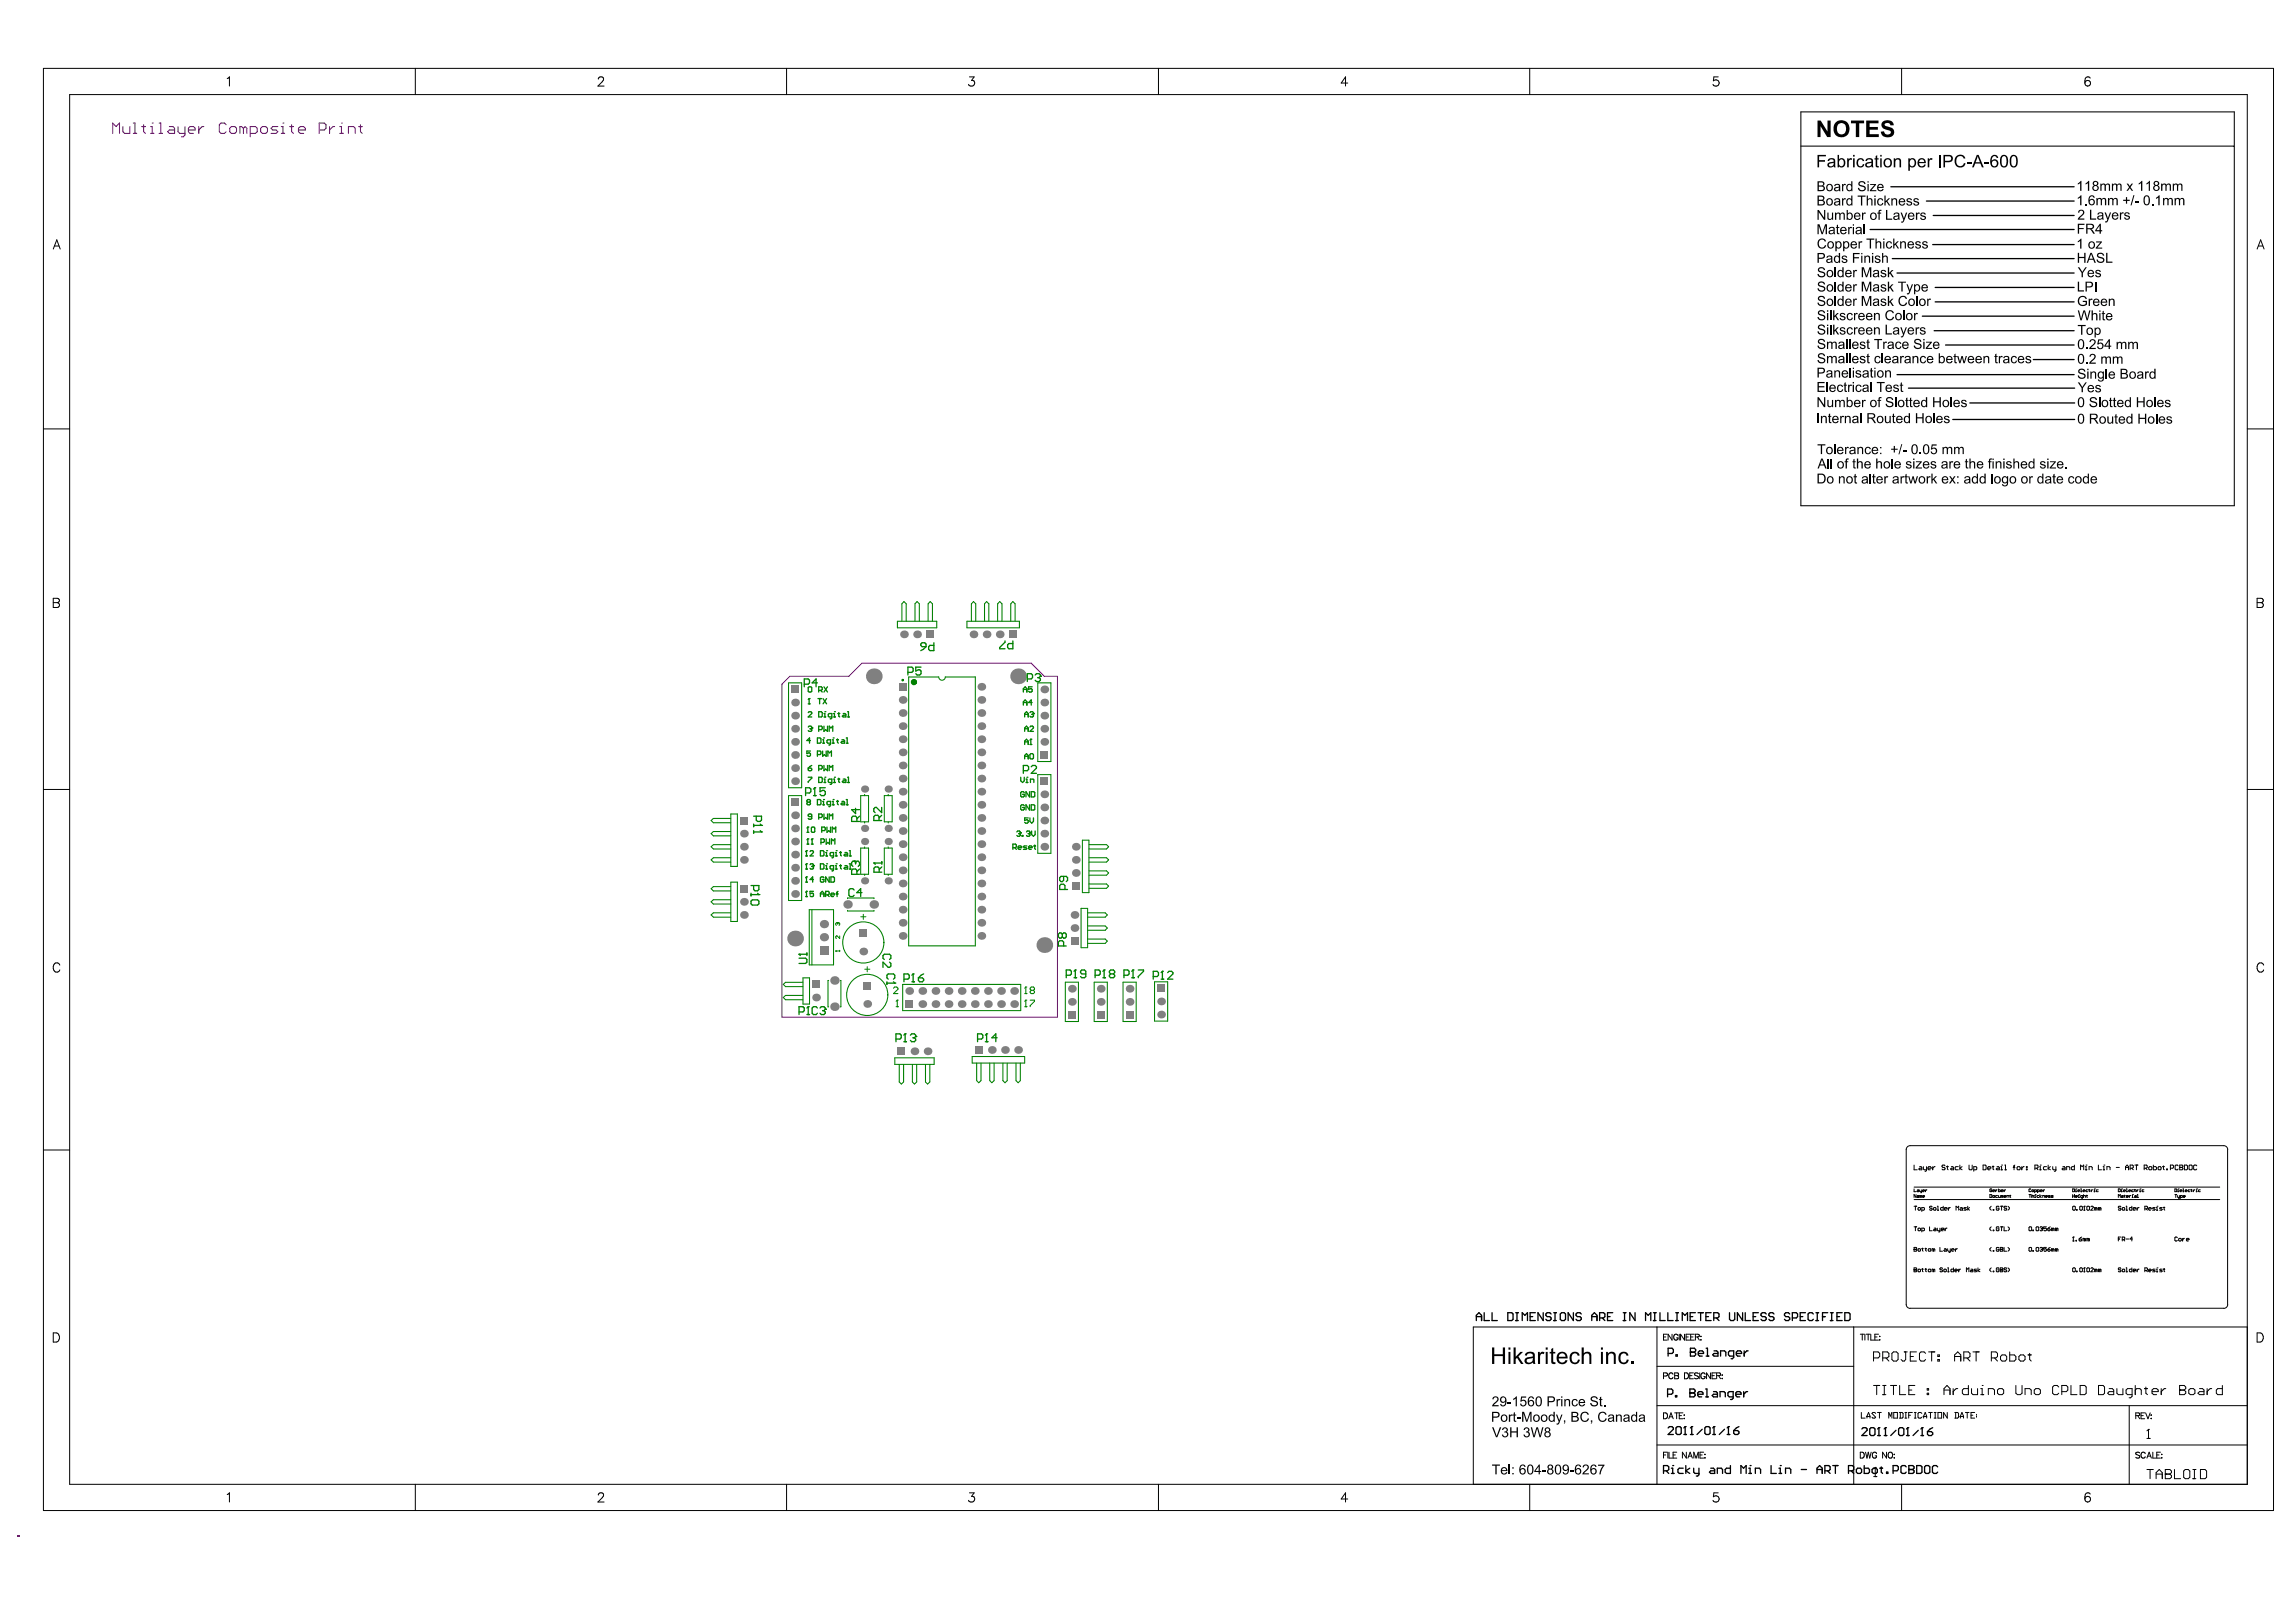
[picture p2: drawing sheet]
<svg xmlns="http://www.w3.org/2000/svg" width="291mm" height="204mm" viewBox="0 0 291 204" stroke-linecap="round" stroke-linejoin="round" font-family="sans-serif">
<g fill="none" stroke="#000" stroke-width=".13">
<path d="M5.5 8.7h282.8v182.8h-282.8zM8.8 12h276.2v176.2h-276.2zM28.8 10l.3-.2v1.1M52.7 8.7v3.3M75.9 10l.2-.2 .4 .1a.37 .37 0 0 1-.1 .5l-.6 .5h.8M99.7 8.7v3.3M122.9 9.8h.6l-.3 .4a.39 .39 0 0 1 .4 .5 .39 .39 0 0 1-.7 .2l-.1-.2M146.9 8.7v3.3M170.9 10.5h-.8l.5-.7v1.1M194 8.7v3.3M217.9 9.8h-.6v.4a.42 .42 0 0 1 .6 0 .42 .42 0 0 1-.1 .7 .42 .42 0 0 1-.6-.2M228.4 18.5l54.9 .1"/>
<path d="M228.4 14.2h54.9v49.9h-54.9zM241.2 8.7v3.3M265.1 9.9a.35 .35 0 0 0-.5-.1l-.2 .2v.5M6.8 31.6l.4-1.2 .4 1.2M6.9 31.2h.6M286.2 31.6l.5-1.2 .4 1.2M286.4 31.2h.6M5.5 54.4h3.3M285 54.4h3.3M6.8 75.9h.6a.27 .27 0 0 1 0 .5h-.1a.31 .31 0 0 1 .2 .3 .31 .31 0 0 1-.2 .3h-.5zM6.8 76.4h.5M286.2 75.9h.7a.27 .27 0 0 1 0 .5h-.2a.31 .31 0 0 1 .3 .3 .31 .31 0 0 1-.3 .3h-.5z"/>
<path d="M286.2 76.4h.5M5.5 100.1h3.3M285 100.1h3.3M7.6 122.4a.43 .43 0 0 0-.5-.3 .43 .43 0 0 0-.3 .5 .48 .48 0 0 0 .1 .6 .48 .48 0 0 0 .6-.1l.1-.1M287.1 122.4a.43 .43 0 0 0-.5-.3 .43 .43 0 0 0-.4 .5 .48 .48 0 0 0 .2 .6 .48 .48 0 0 0 .6-.1l.1-.1M5.5 145.8h3.3M242.7 158.4h.1M242.7 152.1h38.8M242.7 150.5h38.8M242.7 147.7v.6h.4M242.7 150.8v.3h.3M242.7 158.2l.4 .1-.1 .1 .1 .2-.1 .1h-.3z"/>
<path d="M242.7 155.6h.4M242.7 158.4h.3M242.7 153h.4M242.9 153v.5M242.9 155.6v.5M243 151.5v.3l-.3-.3v.3M243.2 151.6l.1 .1v.1h-.1v-.1h.1M243.2 150.9h.1v.2h-.1v-.1h.1M243.2 153.2l.3-.1v.3l-.2 .1zM243.2 155.8l.3-.1v.3l-.2 .1zM243.2 158.4l.3-.1v.3l-.2 .1zM243.4 147.9l.3 .1v.3h-.3l-.1-.1 .1-.1h.3"/>
<path d="M243.4 150.9v.2h.3M243.6 151.7l-.2-.1v.2M243.6 151.7v.1M243.6 151.7v-.1l.1 .1v.1M243.7 150.9v.3h-.1M243.7 153.5h.3v-.3l-.3-.1v.5M243.7 156.1h.3v-.3l-.3-.1v.5M243.7 158.3h.2M243.8 158.3v.3l.1 .1M243.8 151.7h.3l-.1-.1-.2 .1v.1h.2M243.8 151h.3l-.1-.1h-.2v.2h.2M243.9 147.9v.3l.1 .1h.3"/>
<path d="M244.1 158.3h.2M244.2 150.9v.2M244.2 158.3v.3l.1 .1M244.3 147.9v.5l-.2 .1M244.4 150.9l-.2 .1M244.5 148.1h.4l-.1-.2-.3 .1 .1 .3h.2M244.5 158.4l.3-.1 .1 .3-.3 .1zM244.7 155.6v.5h.3M245 153h-.1h-.2l.1 .2 .2 .1-.1 .2-.2-.1M245.1 147.9v.4M245.2 153.2l.2-.1 .1 .3-.2 .1zM245.2 158.4l-.2-.1v.4"/>
<path d="M245.2 158.4v.3M245.2 158.4l.1-.1 .1 .1v.3M245.3 155.7l.2 .1v.3h-.2l-.1-.1 .1-.1h.2M245.4 147.9l-.3 .2M245.7 153h.1v.5M245.7 155.7l.1 .4h.2M245.7 153.5h.1M246 155.7v.5h-.2M246 158.2v.5h.3M246.2 155.9h.3l-.1-.2-.2 .1 .1 .3h.1M246.4 153v.5l-.3-.1 .1-.3h.2M246.6 153.3h.3l-.1-.2-.2 .1 .1 .3h.1"/>
<path d="M246.6 158.3l.2 .1v.3h-.2l-.1-.1 .1-.1h.2M246.7 147.8l-.1-.1-.3 .1v.1l.3 .1 .1 .2-.1 .1-.3-.1M246.7 155.7v.4M246.9 147.9h.2M246.9 155.7l-.2 .2M247 147.8v.4l.1 .1M247 158.3l.1 .4h.2M247.1 153.1v.4M247.3 158.3v.4l-.1 .1M247.3 153.1l-.2 .2M247.5 147.9l.2 .1v.3h-.2l-.1-.1 .1-.1h.2M247.5 158.5h.3l-.1-.2-.2 .1 .1 .3h.1"/>
<path d="M248 158.3v.4M248.1 153.5v-.5l.1 .1 .2-.1v.5M248.2 158.3l-.2 .2M248.3 147.9h-.3l-.1 .1 .1 .3h.3M248.5 147.7v.6M248.6 153.1l.3 .1v.3h-.3l-.1-.1 .1-.1h.3M248.8 147.9l-.3 .2 .3 .2M249.4 153.1h-.3l-.1 .1 .1 .1 .3 .1-.4 .1M249.5 153v.5M249.7 147.7v.5l.1 .1 .3-.1v-.5M249.8 153.1l-.3 .2 .3 .2M250.3 148.3h.3l.1-.1-.1-.3h-.3v.6"/>
<path d="M251.5 147.7h.3l.1 .1v.4l-.1 .1h-.3zM252.1 148.1h.4l-.1-.2-.3 .1v.2l.3 .1M252.4 151.5h.2l-.1 .3h-.1zM252.5 153l-.1 .1v.2l.1 .2M252.5 155.6l-.1 .1v.2l.1 .2M252.5 158.2l-.1 .1v.2l.1 .2M252.6 150.8h-.2v.3h.1l.1-.2h-.1M252.6 147.9h.2M252.7 151h.2v-.1h-.2l.1 .2h.1M252.7 147.8v.4l.1 .1M252.8 151.6l.1 .1v.1h-.2zM252.8 156v.1z"/>
<path d="M252.8 153.4v.1zM252.8 158.6v.1zM253.1 150.9v.2M253.2 150.9l-.1 .1M253.2 147.9l.3 .1v.3h-.3l-.1-.1 .1-.1h.3M253.3 151.6l-.2 .1v.1h.2M253.4 151.6l.1 .2h.2v-.2M253.4 150.8v.3h.3l-.1-.2h-.2M253.5 155.7l-.1-.1-.2 .1v.3l.2 .1 .1-.3h-.2M253.5 153h-.1h-.2v.4l.2 .1 .1-.3h-.2M253.5 158.3l-.1-.1-.2 .1v.3l.2 .1 .1-.3h-.2M253.7 158.4h.1"/>
<path d="M253.7 155.6h.3M253.7 158.2l.3 .1-.1 .1 .1 .2-.1 .1h-.2zM253.7 158.4h.2M253.7 153h.3M253.7 147.9h.1v.4M253.7 148.3h.2M253.8 151h.2v-.1h-.2v.2h.2M253.8 147.7h.1M253.8 153v.5M253.8 155.6v.5M253.9 151.7l-.1-.1v.2M253.9 151.7l.1-.1v.1v.1"/>
<path d="M253.9 151.7v.1M254.1 151.7h.3l-.1-.1-.2 .1v.1h.2M254.1 155.6v.5h.4M254.1 150.9v.2M254.1 158.2v.5h.4M254.2 148.3h.2M254.2 147.7h.1v.6M254.3 150.9l-.2 .1M254.5 153h-.1h-.3l.1 .2 .3 .1-.1 .2-.3-.1M254.5 151.8v-.2l.3 .1v.1M254.6 153l.2 .1v.2l-.2 .2M254.6 155.6l.2 .1v.2l-.2 .2"/>
<path d="M254.6 158.2l.2 .1v.2l-.2 .2M254.9 151.6h.1M254.9 151.5l.1 .3M255.3 148h.2M255.5 147.7l-.1 .1v.5M255.8 148l.3-.1 .1 .3-.3 .1zM256.4 147.9v.4M256.7 147.9l-.3 .2M257 148.2h.1v.1h-.1zM257 147.9h.1v.1h-.1zM257.3 151.5h.2M257.3 155.7l.1-.1 .2 .1v.3v.1l-.3-.1z"/>
<path d="M257.3 158.3l.1-.1 .2 .1v.3v.1l-.3-.1zM257.4 151.5v.3M257.5 150.8h-.2v.3h.2M257.7 151.7l.1-.1 .1 .2M257.7 151.5v.3M257.7 150.9h.2l-.1 .2h-.1zM257.8 156l.1 .1zM257.8 158.6l.1 .1zM258 151.6h.1v.2M258 151.8h.1M258 151.1h.2l.1-.2h-.3v.3M258.1 148.1h.3l.1-.3-.1-.1h-.3v.6"/>
<path d="M258.1 151.5h.1M258.2 155.7l.1-.1 .2 .1v.3v.1l-.3-.1zM258.2 158.3l.1-.1 .2 .1v.3v.1l-.3-.1zM258.3 148.1l.2 .2M258.4 151.1h.2v-.2h-.2v.3M258.6 151.6l-.3 .1 .1 .1h.2M258.7 148.3h.1M258.7 147.9v.4M258.7 151.5v.3M258.7 155.7l.2-.1 .1 .1M258.7 158.3l.2-.1 .1 .1M258.7 147.7h.1"/>
<path d="M258.8 151h.2l-.1-.1h-.1v.2h.1M258.9 158.4h.1M258.9 155.8h.1M258.9 151.6l-.2 .1 .2 .1M258.9 158.4l.1 .1-.1 .2-.2-.1M258.9 155.8l.1 .1-.1 .2-.2-.1M259 158.3h.1M259 155.7h.1M259 158.3l-.1 .1M259 155.7l-.1 .1M259.1 151.8v-.2l.2 .1v.1M259.1 150.9v.2"/>
<path d="M259.3 150.9l-.2 .1M259.4 151.7h.3l-.1-.1-.2 .1 .1 .1h.1M259.5 155.6h-.3v.2l.2-.1 .1 .3-.1 .1-.2-.1M259.5 158.2h-.3v.2l.2-.1 .1 .1-.1 .3-.2-.1M259.5 147.9h-.3l-.1 .1 .1 .3h.3M259.7 155.8h.2l.1 .2-.2 .1zM259.7 158.4h.2l.1 .2-.2 .1zM259.7 147.7v.6M260 151.6l-.2 .1 .2 .1h-.2M260 158.2l-.3 .2M260 155.6l-.3 .2M260 147.9l-.3 .2 .3 .2"/>
<path d="M260.3 147.9v.3l.1 .1h.3M260.3 155.8l-.1-.1v.4M260.3 158.4l-.1-.1v.4M260.3 155.8v.3M260.3 158.4v.3M260.3 158.4l.1-.1 .1 .1v.3M260.3 155.8l.1-.1 .1 .1v.3M260.4 151.6l-.3 .1 .3 .1h-.1h-.2M260.7 147.9v.5l-.2 .1M260.8 155.8l-.1-.1v.4M260.8 158.4l-.1-.1v.4M260.8 158.4l.1-.1 .1 .1v.3"/>
<path d="M260.8 155.8v.3M260.8 158.4v.3M260.8 155.8l.1-.1 .1 .1v.3M261.6 147.9h.2l.1 .1v.3h-.3l-.1-.1 .1-.1h.3M262.1 148.3v-.4h.3l.1 .1v.3M262.8 157.4h.2M262.8 150.8h.3l-.1 .3h-.2zM262.8 153h.1h.3v.4l-.1 .1-.3-.1zM262.8 151.5v.3M262.8 151.7h.3M262.9 156.9h.1M262.9 156.9v.5"/>
<path d="M262.9 156.9l-.1 .1M263.1 147.7v.6h-.3l-.1-.3 .1-.1h.3M263.1 151.5v.3M263.2 151.7h.2v-.1l-.2 .1 .1 .1h.1M263.2 151.1h.1M263.2 150.9l.1 .2M263.3 150.8h.1M263.3 157.3v.1zM263.3 153.4l.1 .1zM263.5 151h.2v-.1h-.2l.1 .2h.1M263.6 151.6v.2M263.6 151.8h.1"/>
<path d="M263.6 151.5h.1M263.7 157.1h.2l.1 .2-.3 .1zM263.7 153h.1h.3v.4l-.1 .1-.3-.1zM263.8 148.3v-.6l.2 .2 .2-.2v.6M263.9 151.1h.1M263.9 150.8v.3M264 156.9l-.3 .2M264.1 151.8h-.2v-.2h.2v.3l-.1 .1M264.2 151h.2l-.1-.1h-.1v.2h.1M264.2 151.7l.2-.1 .1 .2M264.2 151.5v.3M264.2 153.5h.2"/>
<path d="M264.3 153h.1M264.3 157.1l-.1-.1v.4M264.3 153v.5M264.3 157.1v.3M264.3 157.1l.1-.1 .1 .1v.3M264.3 153h-.1M264.4 147.9h.1v.4M264.4 148.3h.2M264.5 147.7h.1M264.6 151.6h.1M264.6 153h.1h.3v.4l-.1 .1-.3-.1zM264.6 151.5l.1 .3"/>
<path d="M264.8 150.9h-.3l.1 .2h.2M264.8 157.1l-.2-.1v.4M264.8 157.1l.1-.1 .1 .1v.3M264.8 157.1v.3M264.9 150.9h.1M264.9 148.3v-.4h.3l.1 .1v.3M264.9 150.8l.1 .3M265.1 153h.1h.3l-.4 .5h.4M265.2 150.9v.2M265.4 150.9l-.2 .1M265.5 151.1h.2M265.5 150.9h.1v.2"/>
<path d="M265.6 150.8h.1M265.8 153.2l-.2-.1v.4M265.8 153.2v.3M265.8 153.2l.1-.1 .1 .1v.3M266.1 150.9h-.3l.1 .2h.2M266.1 147.7v.6h.4M266.3 153.2l-.2-.1v.4M266.3 153.2v.3M266.3 153.2l.1-.1v.1v.3M266.7 148.3h.2M266.7 147.9h.1v.4M266.8 147.7h.1"/>
<path d="M267.2 148.3v-.4h.3l.1 .1v.3M268.4 148h.4M268.6 150.8h.3l-.1 .3h-.2zM268.6 151.8v-.3l.2 .1 .1-.1v.3M268.6 157.1h.2M269 156.9h-.4v.5M269 153h-.1h-.3l.1 .2 .3 .1-.1 .2-.3-.1M269 151.1h.1M269 150.9l.1 .2M269.1 150.8h.1M269.1 151.6l.1 .1v.1h-.1v-.1h.1M269.1 157.2l.4-.1-.1-.2h-.3v.5"/>
<path d="M269.1 153.2l.3-.1 .1 .3-.3 .1zM269.3 151h.2v-.1h-.2l.1 .2h.1M269.3 157.2l.2 .2M269.4 151.6h.1M269.4 151.5l.1 .3M269.6 148.3v-.4l.2-.2 .1 .2v.4M269.6 148h.3M269.6 153.5h.2M269.6 153h.1v.5M269.6 157.1h.4M269.7 151.7h.2l-.1-.1-.1 .1v.1h.1M269.7 151.1h.1"/>
<path d="M269.7 150.8v.3M270 151h.2l-.1-.1h-.1v.2h.1M270 151.6v.2M270.1 148.1h.3l.1-.3-.1-.1h-.3v.6M270.2 151.6l-.2 .1M270.3 148.1l.2 .2M270.4 153v.5h-.3l-.1-.3 .4-.1M270.4 151.6v.2M270.4 151.8h.1M270.4 151.5h.1M270.4 157.1h-.3l.3-.2v.5M270.5 153.3h.3v-.2l-.3 .1 .1 .3h.2"/>
<path d="M270.6 150.9h-.3l.1 .2h.2M270.7 150.9h.1M270.7 151.6l.2 .1v.1h-.2v-.1h.2M270.7 150.8l.1 .3M270.7 147.7h.4M270.9 147.7v.6M271 150.9v.2M271 153.1v.4M271 151.8h.2M271 151.5h.1v.3M271.2 150.9l-.2 .1M271.3 153.1l-.3 .2"/>
<path d="M271.3 151.1h.2M271.3 150.9l.1 .2M271.4 150.8h.1M271.9 150.9h-.3l.1 .2h.2M271.9 148.1h.3l.1-.1-.1-.3h-.3v.6M272 153.3h.2l.1-.3h-.3v.5M272.1 148.1l.2 .2M272.2 153.3l.1 .2M272.5 153.3h.3l-.1-.2-.2 .1 .1 .3h.1M272.5 148l.3-.1 .1 .3-.3 .1zM273.1 147.7v.6h.3l.1-.1-.1-.3h-.3M273.3 153.1l-.3 .1 .2 .1 .1 .1-.1 .1h-.2"/>
<path d="M273.5 153.5h.1M273.5 153.1v.4M273.5 153h.1M273.7 148l.3-.1 .1 .3-.1 .1h-.2zM274.2 153.1h-.2l-.1 .1 .1 .1 .2 .1-.3 .1M274.3 147.9h.2M274.4 147.8v.4l.1 .1M274.4 153.1h.1M274.4 153v.4l.1 .1M274.8 148.2h.1v.1h-.1zM275.2 148.1h.3l.1-.3-.1-.1h-.3v.6M275.8 150.8h.2v.3h-.2z"/>
<path d="M275.8 151.5h.2M275.9 151.5v.3M276.1 157l-.1-.1-.2 .1v.3l.1 .1 .2-.1M276.2 151.6v.2h.2M276.2 151.1h.1M276.2 150.9v.2M276.2 150.8h.1M276.2 147.8l-.1-.1-.3 .1v.4l.1 .1 .3-.1M276.3 157.1l.2-.1 .1 .3-.2 .1zM276.4 151.6v.3l-.1 .1M276.4 148h.1M276.4 147.7h.3l.1 .1-.1 .2 .1 .2-.1 .1h-.3z"/>
<path d="M276.4 148h.3M276.5 151h.2l-.1-.1h-.1v.2h.1M276.5 151.8h.3l-.1-.2h-.2v.4M276.8 157v.4M276.8 150.8h.1v.3M276.8 151.1h.1M276.9 151.7h.2v-.1l-.2 .1v.1h.2M277 157l-.2 .2M277 147.7h.3l.1 .1v.4l-.1 .1h-.3zM277.1 151h.3l-.1-.1h-.2v.2h.2M277.3 157.2h.3l-.1-.2-.2 .1 .1 .3h.1M277.6 147.8l.1-.1 .3 .1v.4l-.1 .1-.3-.1z"/>
<path d="M277.7 150.9h-.2v.2h.2M277.8 150.9h.2M277.9 150.8l.1 .3M278.1 150.9v.2M278.3 150.9l-.2 .1M278.5 151.1h.1M278.5 150.9h.1v.2M278.6 150.8h.1M278.6 147.8l-.1-.1-.3 .1v.4l.1 .1 .3-.1M279 150.9h-.2l.1 .2h.1M282.5 145.8v19.6M282.5 145.8l-.1-.3-.1-.2h-.3h-39.8h-.2l-.2 .2-.1 .3v19.6l.1 .3 .2 .1 40 .1 .3-.1 .1-.1 .1-.3"/>
<path d="M285 145.8h3.3M6.8 169h.3a.62 .62 0 0 1 .5 .6 .62 .62 0 0 1-.5 .6h-.3zM210.1 168.3v19.9M210.1 173.3h25M210.1 178.2h74.9M211 174.5l.4-.1v-.2l-.4-.1v.7M211 179.2h.2a.4 .4 0 0 1 .3 .3 .4 .4 0 0 1-.3 .4h-.2zM211 169.5h.2M211.4 169.2h-.4v.7h.4M211.6 179.9l.3-.7 .3 .7M211.7 179.7h.4M212 169.2v.7l-.5-.7v.7"/>
<path d="M212.2 174.3a.27 .27 0 0 0-.4-.2 .27 .27 0 0 0-.2 .3v.2a.27 .27 0 0 0 .2 .2 .27 .27 0 0 0 .4-.1M212.4 179.2h.5M212.4 174.1l.4 .1v.2h-.1l.2 .2-.1 .2h-.4zM212.4 174.4h.3M212.6 179.2v.7M212.8 169.4a.27 .27 0 0 0-.3-.2 .27 .27 0 0 0-.2 .3v.2a.27 .27 0 0 0 .2 .2 .27 .27 0 0 0 .3-.2h-.2M213 169.2v.7M213 179.5h.2M213.4 179.2h-.4v.7h.4M213.6 179.4h.1M213.6 179.8h.1M213.6 174.1h.3a.4 .4 0 0 1 .2 .4 .4 .4 0 0 1-.2 .3h-.3z"/>
<path d="M213.6 169.2v.7l-.5-.7v.7M213.8 169.5h.3M214.3 169.2h-.5v.7h.5M214.3 174.4h.3M214.4 169.5h.3M214.8 174.1h-.5v.7h.5M214.9 169.2h-.5v.7h.5M215 169.5h.4l.1-.2-.5-.1v.7M215.3 169.5l.2 .4M215.4 174.2l-.2-.1-.3 .1 .1 .2 .4 .2v.1l-.2 .1-.3-.1M215.6 174.1v.7M215.7 169.9h.1"/>
<path d="M215.7 169.4v.1zM216.2 174.3a.27 .27 0 0 0-.3-.2 .27 .27 0 0 0-.2 .3v.2a.27 .27 0 0 0 .3 .2 .27 .27 0 0 0 .2-.2h-.1M216.9 174.1v.7l-.5-.7v.7M217.1 174.4h.3M217.6 174.1h-.5v.7h.5M217.7 174.4h.4l.1-.2-.5-.1v.7M217.9 174.4l.3 .4M218.4 174.3h.1M218.4 174.8h.1M235.1 168.3v19.9M235.9 169.2h.5M236 179.1v.7h.5"/>
<path d="M236.2 169.2v.7M236.5 169.2v.7M236.7 169.2h.5M236.7 179.6h.4M236.8 179.8v-.2l.2-.5 .1 .7M236.9 169.2v.7M237.2 169.2v.7h.5M237.6 172.2h.6l.2-.2v-.4l-.2-.2h-.6v1.2M237.6 175.7h.8M237.8 169.5h.2M237.9 179.2l-.2-.1h-.2l-.1 .1 .5 .5-.2 .1h-.2l-.1-.1M238 175.7v1.2"/>
<path d="M238.1 179.1h.5M238.2 169.2h-.4v.7h.4M238.3 179.1v.7M238.3 169.9h.1zM238.4 169.4v.1zM238.8 172.2h.5l.2-.2v-.4l-.2-.2h-.5v1.2M238.8 175.7h.4M238.8 176.9h.4M239 175.7v1.2M239.2 172.2l.3 .4M239.5 179.8v-.7l.2 .5 .2-.5v.7M239.7 175.7h.8"/>
<path d="M239.9 171.6l.2-.2h.4l.2 .2v.8l-.2 .2h-.4l-.2-.2zM240.1 175.7v1.2M240.2 179.1h.4v.7h-.4zM240.9 179.1h.3l.1 .1v.5l-.1 .1h-.3M240.9 175.7v1.2h.8M241 179.1v.7M241.5 171.4h.4M241.6 179.1h.2M241.6 179.8h.2M241.7 171.4v1l-.2 .2h-.2l-.2-.2M241.7 179.1v.7M242.1 179.5h.2"/>
<path d="M242.1 176.3h.4M242.3 172h.4M242.5 179.1h-.4v.7M242.7 161h.1M242.7 160.8l.4 .1-.1 .1 .1 .2-.1 .1h-.3zM242.7 161h.3M242.8 179.1h.2M242.8 179.8h.2M242.8 175.7h-.7v1.2h.7M242.9 179.1v.7M243 171.4h-.7v1.2h.7M243.2 161l.3-.1v.3l-.2 .1z"/>
<path d="M243.7 179.2l-.1-.1h-.2l-.2 .1v.5l.2 .1h.2l.1-.1M243.7 160.9h.2M243.8 160.9v.3l.1 .1M243.9 179.6h.4M243.9 179.8v-.2l.2-.5 .2 .7M244.1 160.9h.2M244.2 171.6l-.2-.2h-.4l-.2 .2v.8l.2 .2h.4l.2-.2M244.2 160.9v.3l.1 .1M244.4 176.7h.2v.2h-.2zM244.4 176.1h.2v.2h-.2zM244.5 161l.3-.1 .1 .3-.3 .1zM244.6 179.1h.4"/>
<path d="M244.6 171.4h.8M244.8 179.1v.7M245 171.4v1.2M245.2 161l-.2-.1v.4M245.2 161v.3M245.2 161l.1-.1 .1 .1v.3M245.3 179.1h.2M245.3 179.8h.2M245.4 179.1v.7M245.7 172.4h.2v.2h-.2zM245.7 171.8h.2v.2h-.2zM245.8 179.1h.4v.7h-.4z"/>
<path d="M246.3 160.9l-.2-.1-.1 .1 .3 .1v.2v.1l-.3-.1M246.5 176.3h.8M246.5 176.9v-.8l.4-.4 .4 .4v.8M246.6 160.9l.2 .1-.1 .3-.2-.1zM246.9 179.1v.7l-.4-.7v.7M247 161.3h.2M247 160.8h.1v.5M247.7 176.1v.8M247.7 160.8v.5h-.2l-.1-.3 .3-.1M247.9 172h.8M247.9 172.6v-.8l.4-.4 .4 .4v.8M247.9 179.1h.4l.1 .1v.5l-.1 .1h-.4"/>
<path d="M247.9 161.1h.3l-.1-.2-.2 .1v.2l.2 .1M248 179.1v.7M248.3 176.1h-.2l-.4 .4M248.4 160.9v.4M248.5 179.6h.5M248.6 179.8v-.2l.2-.5 .2 .5v.2M248.6 160.9l-.2 .2M249 172.2h.6l.2-.2v-.4l-.2-.2h-.6v1.2M249.2 179.1h.5M249.4 161.3v-.5l.1 .1 .2-.1v.5M249.4 172.2l.4 .4M249.5 179.1v.7"/>
<path d="M249.6 175.7v1.2h-.6l-.1-.2v-.4l.1-.2h.6M249.9 160.9l.3 .1v.3h-.3v-.1v-.1h.3M250 179.5h.2M250 176.1v.6l.2 .2h.6v-.8M250.2 171.4h.8M250.4 179.1h-.4v.7h.4M250.6 171.4v1.2M250.7 179.3v.2M250.7 179.6v.1M250.7 160.9l-.3 .1 .3 .2-.3 .1M250.8 160.8v.5M251.1 160.9l-.3 .2 .3 .2"/>
<path d="M251.2 176.9h.4M251.2 176.1h.2v.8M251.4 175.7h.1M252.2 176.9v-.8h.5l.2 .2v.6M252.5 160.8l-.1 .1v.2l.1 .2M252.5 172.2h.6l.2-.2v-.4l-.2-.2h-.6v1.2M252.8 161.2v.1zM252.9 172.2l.4 .4M253.3 176.3l.2-.2h.4l.2 .2v.4l-.2 .2h-.4l-.2-.2zM253.5 160.9l-.1-.1-.2 .1v.3l.2 .1 .1-.3h-.2M253.7 161h.1M253.7 160.8l.3 .1-.1 .1 .1 .2-.1 .1h-.2z"/>
<path d="M253.7 161h.2M253.7 172l.2-.2h.4l.2 .2v.4l-.2 .2h-.4l-.2-.2zM254.5 160.9l-.3-.1-.1 .1 .3 .1 .1 .2-.1 .1-.3-.1M254.6 160.8l.2 .1v.2l-.2 .2M254.9 171.4v1.2h.5l.2-.2v-.4l-.2-.2h-.5M255.6 175.7v1l.2 .2h.4l.2-.2v-1M256 172l.2-.2h.4l.2 .2v.4l-.2 .2h-.4l-.2-.2zM256.8 176.9v-.8h.6l.2 .2v.6M257.2 171.8h.4M257.4 171.6v.8l.2 .2M258 176.3l.2-.2h.4l.2 .2v.4l-.2 .2h-.4l-.2-.2zM261.1 175.9l-.2-.2h-.4l-.2 .2v.8l.2 .2h.4l.2-.2"/>
<path d="M261.5 176.5h.5l.2-.2v-.4l-.2-.2h-.5v1.2M262.6 175.7v1.2h.8M262.8 160.9l.1-.1 .3 .1v.3l-.1 .1-.3-.1zM263.3 161.2l.1 .1zM263.7 160.9l.1-.1 .3 .1v.3l-.1 .1-.3-.1zM263.8 175.7h.6l.2 .2v.8l-.2 .2h-.6zM264.2 161.3h.2M264.3 160.8h.1M264.3 160.8v.5M264.3 160.8l-.1 .1M264.6 160.9l.1-.1 .3 .1v.3l-.1 .1-.3-.1zM265.1 160.9l.1-.1 .3 .1-.4 .4h.4"/>
<path d="M265.8 161l-.2-.1v.4M265.8 161v.3M265.8 161l.1-.1 .1 .1v.3M266.1 175.7h.6l.2 .2v.8l-.2 .2h-.6zM266.3 161l-.2-.1v.4M266.3 161v.3M266.3 161l.1-.1v.1v.3M267.5 176.1h.4l.2 .2v.6h-.6l-.2-.2 .2-.2h.6M268.5 176.1v.6l.1 .2h.6v-.8M269 160.9l-.1-.1-.3 .1 .1 .1 .3 .1-.1 .2-.3-.1M269.1 161l.3-.1 .1 .3-.3 .1zM269.6 161.3h.2"/>
<path d="M269.6 160.8h.1v.5M270 178.2v10M270.4 160.8v.5h-.3l-.1-.3 .4-.1M270.4 176.9h-.6l-.2-.2v-.4l.2-.2h.6v1l-.2 .1h-.2M270.5 161.1h.3v-.2l-.3 .1 .1 .3h.2M270.8 176.3l.2-.2h.4l.1 .2v.6M270.8 175.7v1.2M270.8 179.5h.5v-.3h-.5v.7M271 160.9v.4M271.1 179.5l.2 .4M271.3 160.9l-.3 .2M271.5 179.5h.3"/>
<path d="M271.9 176.1h.4M272 179.2h-.5v.7h.5M272 161.1h.2l.1-.2-.3-.1v.5M272.1 179.2l.3 .7 .3-.7M272.1 175.9v.8l.2 .2M272.2 161.1l.1 .2M272.5 161.1h.3l-.1-.2-.2 .1 .1 .3h.1M272.8 179.4h.1M272.8 179.8h.1M272.9 176.5h.8v-.2l-.2-.2h-.4l-.2 .2v.4l.2 .2h.4M273.3 160.9l-.3 .1 .2 .1 .1 .1-.1 .1h-.2M273.5 161.3h.1"/>
<path d="M273.5 160.9v.4M273.5 160.8h.1M274.1 176.1v.8M274.2 160.9h-.2l-.1 .1 .1 .1 .2 .1-.3 .1M274.4 160.9h.1M274.4 160.9v.3l.1 .1M274.7 176.1h-.2l-.4 .4M276.4 176.3h.1M276.4 175.7h.6l.2 .2v.2l-.2 .2 .2 .2v.2l-.2 .2h-.6zM276.4 176.3h.6M277.6 176.3l.2-.2h.4l.2 .2v.4l-.2 .2h-.4l-.2-.2zM278.9 176.1h.4l.2 .2v.6h-.6l-.2-.2 .2-.2h.6"/>
<path d="M279.9 176.1v.8M280.5 176.1h-.2l-.4 .4M281.8 175.7v1.2h-.6l-.1-.2v-.4l.1-.2h.6M285 168.3h-98.2v19.9M286.2 169h.4a.62 .62 0 0 1 .4 .6 .62 .62 0 0 1-.4 .6h-.4zM28.8 189.5l.3-.2v1.2M52.7 188.2v3.3M75.9 189.6l.2-.3 .4 .1a.37 .37 0 0 1-.1 .5l-.6 .6h.8M99.7 188.2v3.3M122.9 189.3h.6l-.3 .5a.39 .39 0 0 1 .4 .5 .39 .39 0 0 1-.7 .1l-.1-.1M146.9 188.2v3.3M170.9 190.1h-.8l.5-.8v1.2"/>
<path d="M194 188.2v3.3M210.1 183.2h74.9M211 184.5h.2M211.4 184.1h-.4v.8M211.5 184.1v.8M211.7 184.1v.8h.4M212.2 184.5h.3M212.6 184.1h-.4v.8h.4M213.9 184.1v.8l-.5-.8v.8M214.1 184.9l.2-.8 .3 .8M214.2 184.6h.3M214.8 184.9v-.8l.3 .8 .3-.8v.8"/>
<path d="M215.6 184.5h.3M216.1 184.1h-.5v.8h.5M216.2 184.4h.1zM216.2 184.9h.1zM217.9 189.3h-.6v.5a.42 .42 0 0 1 .6 0 .42 .42 0 0 1-.1 .6 .42 .42 0 0 1-.6-.1M235.9 184.1h.3a.4 .4 0 0 1 .2 .4 .4 .4 0 0 1-.2 .4h-.3zM236.6 184.1l.2 .8 .1-.8 .2 .8 .2-.8M237.6 187.2h.4M237.8 186.1h.1M237.8 186.1v1.1M237.8 186.1l-.2 .2M238 184.3a.27 .27 0 0 0-.3-.2 .27 .27 0 0 0-.3 .3v.2a.27 .27 0 0 0 .3 .3 .27 .27 0 0 0 .3-.3h-.2"/>
<path d="M239.2 184.1v.8l-.5-.8v.8M239.5 184.2h.1a.35 .35 0 0 1 .4 .3 .35 .35 0 0 1-.4 .4l-.2-.3zM240.2 184.4h.1zM240.2 184.9h.1zM241.2 188.2v3.3M265.1 189.5a.35 .35 0 0 0-.5-.1l-.2 .1v.6M271.3 184.2l-.1-.1-.4 .1 .1 .2 .4 .3v.1l-.1 .1-.4-.1M272 184.3a.27 .27 0 0 0-.3-.2 .27 .27 0 0 0-.2 .3v.2a.27 .27 0 0 0 .2 .3 .27 .27 0 0 0 .3-.2M272.3 184.9l.2-.8 .3 .8M272.3 182.4h.4M272.3 186.3h.7M272.4 184.6h.3"/>
<path d="M272.5 181.3h.1M272.5 181.3v1.1M272.5 181.3l-.2 .1M272.7 186.3v1.2M273 184.1v.8h.4M273.4 187.5v-.8l.4-.4 .4 .4v.8M273.4 186.9h.8M273.5 184.5h.3M274 184.1h-.5v.8h.5M274.1 184.4h.1zM274.1 184.9h.1zM274.6 186.9h.1"/>
<path d="M274.6 186.3h.6l.2 .2v.2l-.2 .2 .2 .2v.2l-.2 .2h-.6zM274.6 186.9h.6M275.8 186.3v1.2h.7M276.9 186.5l.2-.2h.4l.2 .2v.8l-.2 .2h-.4l-.2-.2zM278.1 186.3h.4M278.1 187.5h.4M278.3 186.3v1.2M279.1 186.3h.5l.2 .2v.8l-.2 .2h-.5z"/>
<circle cx="264.8" cy="10.6" r=".36"/>
<circle cx="264.8" cy="190.1" r=".36"/>
</g>
<g fill="none" stroke="#000" stroke-width=".17">
<path d="M237.2 29.1h25.8M239.8 23.7h23.2M240 32.8h23M240.6 34.6h22.4M244.3 25.5h18.7M245.1 31h17.9M245.2 27.3h17.8M245.4 38.3h17.6M245.4 36.5h17.6M240.6 47.5h22.4M242 49.2h21.1M243.8 40.1h19.2"/>
<path d="M245.3 41.9h17.7M246.7 43.7h16.3M247.6 53.2h15.5M249.8 51.1h13.3M257.9 45.6h5.1M187.2 167.5v-.7l.4-.3 .3 .3v.7M187.2 167h.7M188.2 166.5v1h.7M189.2 166.5v1h.7M191.2 166.5h.5l.2 .1v.7l-.2 .2h-.5zM192.2 167.5h.3M192.2 166.5h.3"/>
<path d="M192.4 166.5v1M193 167.5v-1l.4 .3 .3-.3v1M194 167h.4M194.7 166.5h-.7v1h.7M195.7 166.5v1l-.7-1v1M196.7 166.6l-.2-.1h-.3l-.2 .1v.2l.2 .2h.3l.2 .1v.2l-.2 .2h-.3l-.2-.2M197 167.5h.4M197 166.5h.4M197.2 166.5v1M197.9 166.6l.1-.1h.4l.1 .1v.7l-.1 .2h-.4l-.1-.2zM199.5 166.5v1l-.6-1v1M200.5 166.6l-.1-.1h-.4l-.1 .1v.2l.1 .2h.4l.1 .1v.2l-.1 .2h-.4l-.1-.2"/>
<path d="M201.9 167h.6M201.9 167.5v-.7l.3-.3 .3 .3v.7M202.9 167.1h.5l.1-.1v-.4l-.1-.1h-.5v1M203.2 167.1l.3 .4M203.9 167h.3M204.5 166.5h-.6v1h.6M205.9 167.5h.3M205.9 166.5h.3M206 166.5v1M207.3 166.5v1l-.6-1v1M208.7 167.5v-1l.3 .3 .3-.3v1M209.7 167.5h.3"/>
<path d="M209.7 166.5h.3M209.8 166.5v1M210.5 166.5v1h.7M211.5 176.8h.5l.1-.2v-.3l-.1-.2h-.5v1M211.5 166.5v1h.7M211.5 171.6h.5l.2-.1v-.4l-.2-.1h-.5v1M212.5 177h.1v.1h-.1zM212.5 167.5h.3M212.5 166.5h.3M212.5 171.8h.2v.2h-.2zM212.7 166.5v1M213.3 167.5v-1l.4 .3 .3-.3v1"/>
<path d="M214.3 176.6h.1M214.3 176.1h.5l.2 .2v.2l-.2 .1 .2 .2v.2l-.2 .1h-.5zM214.3 176.6h.5M214.3 167h.4M214.4 171.5h.1M214.4 171h.5l.1 .1v.2l-.1 .2 .1 .1v.2l-.1 .2h-.5zM214.4 171.5h.5M215 166.5h-.7v1h.7M215.3 176.8h.7v-.2l-.2-.1h-.3l-.2 .1v.4l.2 .1h.3M215.3 166.5h.7M215.4 171.6h.6v-.1l-.1-.2h-.4l-.1 .2v.3l.1 .2h.4M215.7 166.5v1"/>
<path d="M216.3 176.1h.2v1M216.3 177.1h.3M216.3 167h.4M216.4 171h.1v1M216.4 172h.3M217 166.5h-.7v1h.7M217.3 176.5h.3l.2 .1v.5h-.5l-.2-.1 .2-.2h.5M217.3 167.1h.5l.2-.1v-.4l-.2-.1h-.5v1M217.4 171.3h.3l.2 .2v.5h-.5l-.2-.2 .2-.2h.5M217.7 167.1l.3 .4M218.1 177.1v-.6h.5l.2 .1v.5M218.2 172v-.7h.5l.2 .2v.5"/>
<path d="M219.3 166.5v.8l.2 .2h.3l.2-.2v-.8M219.8 177.1h-.5l-.2-.1v-.4l.2-.1h.5v.8l-.2 .2h-.1M219.9 172h-.5l-.2-.2v-.3l.2-.2h.5v.8l-.2 .2h-.2M220.1 176.8h.7v-.2l-.2-.1h-.3l-.2 .1v.4l.2 .1h.3M220.2 171.6h.7v-.1l-.2-.2h-.3l-.2 .2v.3l.2 .2h.3M221 166.5v1l-.7-1v1M221.1 176.5v.6M221.2 171.3v.7M221.3 166.5v1h.7M221.6 176.5h-.1l-.4 .3M221.7 171.3h-.2l-.3 .3M222.3 167h.4"/>
<path d="M223 166.5h-.7v1h.7M224 166.6l-.2-.1h-.3l-.2 .1v.2l.2 .2h.3l.2 .1v.2l-.2 .2h-.3l-.2-.2M225 166.6l-.2-.1h-.3l-.2 .1v.2l.2 .2h.3l.2 .1v.2l-.2 .2h-.3l-.2-.2M227 166.6l-.2-.1h-.3l-.2 .1v.2l.2 .2h.3l.2 .1v.2l-.2 .2h-.3l-.2-.2M227.3 167.1h.5l.2-.1v-.4l-.2-.1h-.5v1M228.3 167h.3M229 166.5h-.7v1h.7M230 166.6l-.2-.1h-.3l-.2 .1v.7l.2 .2h.3l.2-.2M230.3 167.5h.3M230.3 166.5h.3M230.5 166.5v1M231.1 167h.4"/>
<path d="M231.8 166.5h-.7v1M232.1 167.5h.4M232.1 166.5h.4M232.3 166.5v1M233 167h.3M233.6 166.5h-.6v1h.6M234 166.5h.4l.2 .1v.7l-.2 .2h-.4zM211 186.5h.5l.1-.2v-.3l-.1-.2h-.5v1M211.3 186.5l.3 .3M211.5 181.1l.2-.2h.3l.2 .2v.1l-.7 .7h.7M212 186.8h.3M212 186.2h.1v.6"/>
<path d="M212.1 185.8h.1M212.5 181.1l.2-.2h.3l.2 .2v.6l-.2 .2h-.3l-.2-.2zM213.5 186.2h-.5l-.2 .1v.4l.2 .1h.5M213.5 181.9h.4M213.7 180.9h.1M213.7 180.9v1M213.7 180.9l-.2 .2M213.8 185.8v1M214.3 186.2l-.5 .3 .5 .3M214.4 181.9h.3M214.5 180.9h.1M214.5 180.9v1"/>
<path d="M214.5 180.9l-.1 .2M214.8 186.2v.5l.2 .1h.5M215.5 186.2v.8l-.2 .2h-.2M215.9 181.2l-.7 .7M216.2 181.1l.2-.2h.3l.2 .2v.6l-.2 .2h-.3l-.2-.2zM216.9 186.2h.4l.1 .1v.5h-.5l-.1-.1 .1-.2h.5M217.2 181.9h.3M217.4 180.9h.1M217.4 180.9v1M217.4 180.9l-.2 .2M217.8 186.8v-.6h.5l.1 .1v.5M218.7 181.2l-.7 .7"/>
<path d="M219 181.9h.4M219.2 180.9h.1M219.2 180.9v1M219.2 180.9l-.2 .2M219.4 185.8v1h-.5l-.1-.1v-.4l.1-.1h.5M219.9 181.4h.5l.1 .2v.1l-.1 .2h-.4l-.1-.2zM220.5 180.9l-.3 .2-.3 .3M220.8 186.8v-1l.3 .4 .3-.4v1M221.8 186.8h.3M221.8 186.2h.1v.6M221.9 185.8h.1M222.6 186.8v-.6h.5l.2 .1v.5"/>
<path d="M224.6 185.8v1h.7M225.6 186.8h.3M225.6 186.2h.2v.6M225.8 185.8h.1M226.4 186.8v-.6h.5l.2 .1v.5M228.4 186.3h.7M230.4 186.3h.7M230.4 186.8v-.6l.4-.4 .3 .4v.6M231.4 186.5h.5l.2-.2v-.3l-.2-.2h-.5v1M231.8 186.5l.3 .3M232.4 185.8h.7M232.8 185.8v1"/>
<path d="M234.4 186.5h.5l.2-.2v-.3l-.2-.2h-.5v1M234.7 186.5l.4 .3M235.4 186.3l.2-.1h.3l.2 .1v.4l-.2 .1h-.3l-.2-.1zM236.1 181.2l.2-.2h.3l.2 .2v.2l-.7 .6h.7M236.4 185.8v1h.5l.2-.1v-.4l-.2-.1h-.5M237.1 181.2l.2-.2h.3l.2 .2v.7l-.2 .1h-.3l-.2-.1zM237.4 186.3l.2-.1h.3l.2 .1v.4l-.2 .1h-.3l-.2-.1zM238.1 182h.3M238.3 181h.1M238.3 181v1M238.3 181l-.2 .2M238.4 186.2h.3"/>
<path d="M238.6 186v.7l.1 .1M238.9 182h.4M239.1 181h.1M239.1 181v1M239.1 181l-.2 .2M239.2 186.7h.2v.1h-.2zM240.1 186.5h.5l.1-.2v-.3l-.1-.2h-.5v1M240.4 181.4l-.6 .6M240.8 181.2l.1-.2h.4l.1 .2v.7l-.1 .1h-.4l-.1-.1zM241.7 186l-.1-.2h-.4l-.1 .2v.7l.1 .1h.4l.1-.1M241.8 182h.3M241.9 181h.1"/>
<path d="M241.9 181v1M241.9 181l-.1 .2M242.1 186.3h.1M242.1 185.8h.5l.1 .2v.2l-.1 .1 .1 .2v.2l-.1 .1h-.5zM242.1 186.3h.5M243.1 185.8h.5l.1 .2v.7l-.1 .1h-.5zM243.3 181.4l-.7 .6M243.6 182h.3M243.8 181h.1M243.8 181v1M243.8 181l-.2 .2M244.1 186l.1-.2h.4l.1 .2v.7l-.1 .1h-.4l-.1-.1z"/>
<path d="M244.4 181.5h.5l.2 .2v.2l-.2 .1h-.3l-.2-.1zM245.1 181l-.3 .2-.4 .3M245.7 186l-.1-.2h-.4l-.1 .2v.7l.1 .1h.4l.1-.1"/>
</g>
<g fill="#000">
<path d="M230.5 15.3h.4l.9 1.4v-1.4h.4v2.1h-.5l-.8-1.4v1.4h-.4zM234.7 15.3h1.7v.3h-.6v1.8h-.5v-1.8h-.6zM236.7 15.3h1.5v.3h-1.1v.5h1v.4h-1v.5h1.2v.4h-1.6zM238.7 15.5l.3-.2h.5a.65 .65 0 0 1 .7 .6h-.5a.37 .37 0 0 0-.3-.3 .37 .37 0 0 0-.4 .3l.5 .2a.69 .69 0 0 1 .7 .8 .69 .69 0 0 1-1 .5l-.4-.2-.3-.3v-.2h.4a.42 .42 0 0 0 .4 .4 .42 .42 0 0 0 .5-.4l-.7-.3a.61 .61 0 0 1-.4-.9zM230.5 28.4h.2l.4 1.1 .4-1.1h.2v1.3h-.2v-1.1l-.3 1.1h-.2l-.4-1.1v1.1h-.1zM230.6 37.7l.2-.2h.4l.3 .4h-.2a.28 .28 0 0 0-.3-.2 .28 .28 0 0 0-.3 .2l.7 .3a.43 .43 0 0 1-.1 .6 .43 .43 0 0 1-.6-.1l-.2-.1v-.2h.1l.2 .2 .1 .1 .4-.1v-.2l-.7-.3-.1-.3zM230.6 35.8l.3-.1h.3l.3 .4h-.2l-.2-.2h-.3a.26 .26 0 0 0 0 .3 .26 .26 0 0 0 .3 .1l.3 .1v.4l-.2 .2-.5-.1-.2-.1v-.2h.1l.1 .1 .3 .1h.2l.1-.2-.7-.4-.1-.2zM230.5 26.6h.2l.6 1v-1h.2v1.3h-.2l-.7-1v1h-.1zM230.5 19.6h1.1v.2h-.9v.5h.7v.2h-.7v.7h-.2zM230.6 34l.2-.1h.3l.3 .2 .1 .1-.2 .1a.28 .28 0 0 0-.3-.3 .28 .28 0 0 0-.3 .3l.7 .3 .1 .2-.2 .3-.4 .1-.4-.2v-.3h.1l.2 .3h.1h.3l.1-.1-.1-.3-.6-.2-.1-.2zM230.6 30.4l.4-.2 .5 .2 .1 .2h-.2l-.1-.2h-.4l-.2 .4v.4l.2 .2 .4-.1 .1-.2h.2l-.2 .3-.4 .1-.4-.1-.1-.4zM231.7 27h.2v.6l.2 .2 .2-.1v-.7h.2v.9h-.2v-.2l-.3 .2-.2-.1z"/>
<path d="M232.7 37.5h.1v1.3h-.1zM232.7 35.7h.1v1.3h-.1zM232.7 33.9h.1v1.3h-.1zM232.7 27h.2v.1l.3-.2 .2 .2 .2-.1a.26 .26 0 0 1 .4 .3v.6h-.2v-.7l-.1-.1a.23 .23 0 0 0-.3 .3v.5h-.1l-.1-.7-.2-.1-.1 .2v.6h-.2zM232.9 28.6l.2-.1v.3h.2v.1h-.2v.6l.2 .1v.1l-.3-.1-.1-.7h-.1v-.1h.1zM233.6 32.5l.4-.1 .3 .2-.2 .1-.1-.2-.3 .1 .6 .4-.1 .3-.3 .1a.34 .34 0 0 1-.4-.3l.2-.1 .1 .2h.1a.15 .15 0 0 0 .2-.2 .15 .15 0 0 0-.2-.1l-.3-.1zM233.6 23.3h.1v.2l.2-.2 .2 .1-.1 .1h-.1l-.1 .1v.6h-.2zM233.6 25.1h.1v.2l.2-.2 .2 .1-.1 .1h-.1l-.1 .1v.7h-.2zM234.3 20.1h.1v.1l.2-.1h.3l-.1 .2-.2-.1-.1 .1-.1 .9h-.1zM234.4 28.8h.1v.1l.1-.1h.3l-.1 .2-.1-.1-.2 .1v.7h-.1zM235 32.1h.8v.1h-.7v.4h.6v.2h-.6v.5h-.1zM235 37.9h.1v.1l.2-.1h.2l-.1 .1h-.1l-.1 .1v.7h-.2z"/>
<path d="M235 36.1h.1v.1l.2-.2 .2 .1-.1 .1h-.1l-.1 .1v.7h-.2zM235 34.2h.1v.2l.2-.2 .2 .1-.1 .1h-.1l-.1 .1v.7h-.2zM235.7 23.1l.3-.1h.3l.2 .1 .1 .2-.2 .1-.1-.2-.2-.1a.18 .18 0 0 0-.2 .1 .18 .18 0 0 0 0 .2l.6 .3 .1 .2-.1 .2-.4 .2-.4-.2-.1-.3h.2v.2l.3 .1h.2l.2-.2-.2-.2-.6-.2zM235.7 30.6h.1v.1l.2-.1h.2l-.1 .2-.1-.1-.1 .1-.1 .7h-.1zM235.6 24.8h1v.1h-.4v1.2h-.2v-1.2h-.4zM236.1 37.5h.3l.3 1.1 .4-1.1h.2v1.3h-.2v-1.1l-.3 1.1h-.2l-.3-1.1v1.1h-.2zM236.1 35.7h.3l.3 1.1 .4-1.1h.2v1.3h-.2v-1.1l-.3 1.1h-.2l-.3-1.1v1.1h-.2zM236.1 33.9h.3l.3 1.1 .4-1.1h.2v1.3h-.2v-1.1l-.3 1.1h-.2l-.3-1.1v1.1h-.2zM236.1 27h.2v.1l.1-.2 .2 .1v.1h-.2l-.1 .1v.7h-.2zM235.6 20.2l.3-.2a.44 .44 0 0 1 .5 .4h-.2v-.1a.38 .38 0 0 0-.5 .1 .38 .38 0 0 0 0 .5v.1l.3 .1 .1-.1 .1-.2 .2 .1a.52 .52 0 0 1-.7 .3 .52 .52 0 0 1-.2-.8zM236.3 28.4h.2v1.3h-.2zM236.4 32.4h.2v.1l.2-.1 .3 .1 .1 .8h-.2v-.6l-.2-.2-.2 .2v.6h-.2z"/>
<path d="M236.7 24.8h.2v.4l.3-.1 .2 .2 .1 .8h-.2v-.7a.22 .22 0 0 0-.3-.1 .22 .22 0 0 0-.1 .3v.5h-.2zM236.7 30.2h1v.2h-.4v1.1h-.2v-1.1h-.4zM237.2 23.3h.7l-.6 .8h.6v.1h-.8v-.1l.6-.7h-.5zM237.8 32.5l.3-.1 .3 .1 .1 .2h-.2l-.2-.2a.15 .15 0 0 0-.2 .2 .16 .16 0 0 0 .3 .1l.2 .1 .1 .2-.2 .2-.2 .1a.34 .34 0 0 1-.4-.3l.2-.1 .1 .2h.1a.15 .15 0 0 0 .2-.2 .15 .15 0 0 0-.2-.1l-.3-.1zM237.8 30.2h.2v.5l.3-.1 .2 .1 .1 .8h-.2v-.6l-.1-.2-.3 .1v.7h-.2zM238.3 26.7l.3-.1v.2h-.2v.2h.2v.1h-.2v.8h-.2v-.8h-.1v-.1h.1zM237.9 19.8l.2-.1v.4h.1v.1h-.1v.8h.1l.1 .2h-.3l-.1-.1v-.9h-.2v-.1h.2zM238.6 37.9h.4l.2 .2h-.2l-.1-.1-.3 .1 .6 .3-.1 .3-.3 .1a.34 .34 0 0 1-.3-.3h.1l.2 .2 .3-.1-.1-.2-.5-.2zM238.5 36.2l.4-.2 .3 .2v.1h-.2l-.1-.1-.3 .1 .6 .3v.3l-.4 .1a.31 .31 0 0 1-.3-.3h.1l.1 .1 .2 .1a.16 .16 0 0 0 .2-.2 .16 .16 0 0 0-.3-.1l-.3-.2zM238.6 34.3l.4-.1 .2 .2-.2 .1-.1-.2-.3 .1 .1 .1 .5 .3-.1 .3-.3 .1a.31 .31 0 0 1-.3-.3h.1l.2 .1 .3-.1-.1-.1-.5-.2zM238.7 32.1h.1v.4l.3-.1 .3 .2v.7h-.1v-.5a.22 .22 0 0 0-.3-.3 .22 .22 0 0 0-.2 .3v.5h-.1zM238.2 25.2l.3-.1a.32 .32 0 0 1 .3 .3h-.1a.27 .27 0 0 0-.4-.1 .27 .27 0 0 0-.1 .4l.1 .2 .2 .1 .1-.1 .1-.2 .1 .1a.44 .44 0 0 1-.6 .2 .44 .44 0 0 1-.1-.7z"/>
<path d="M239 24.8h.1v.7l.4-.4h.2l-.4 .4 .4 .6h-.2l-.3-.5-.1 .1v.4h-.1zM239.2 26.6h.1v1.1h.7v.2h-.8zM239.4 37.5h.2v.7l.3-.3h.2l-.3 .3 .4 .6h-.2l-.3-.5-.1 .1v.4h-.2zM239.4 35.7h.2v.7l.3-.3h.2l-.3 .3 .4 .6h-.2l-.3-.5-.1 .1v.4h-.2zM239.4 33.9h.2v.7l.3-.4h.2l-.3 .4 .4 .6h-.2l-.3-.5-.1 .1v.4h-.2zM239.3 30.7l.2-.1a.35 .35 0 0 1 .4 .3h-.1l-.1-.2h-.2l-.1 .1-.1 .2a.26 .26 0 0 0 .2 .4 .26 .26 0 0 0 .3-.2h.1a.43 .43 0 0 1-.6 .2 .43 .43 0 0 1 0-.7zM239.9 25.1h.1v.2l.2-.2 .3 .1 .1 .9h-.2v-.7l-.1-.1h-.2l-.1 .8h-.1zM240.1 30.2h.1v.8l.4-.4h.2l-.3 .3 .3 .6h-.1l-.3-.5-.2 .1v.4h-.1zM240.2 20.1h.1v.1l.4-.2 .3 .2 .1 .1v.9h-.2v-.8l-.2-.2-.3 .1v.9h-.2zM241 30.6h.1v.1l.2-.1 .4 .1v.8h-.1v-.6l-.2-.2-.2 .1-.1 .7h-.1zM241 27h.2l.3 .7 .2-.7h.2l-.5 1.1-.2 .2-.1-.2h.2l.1-.2zM240.7 35.7h1v.2h-.4v1.1h-.2v-1.1h-.4z"/>
<path d="M240.9 37.7l.3-.2h.3l.2 .1 .1 .2-.1 .1-.2-.2-.1-.1-.3 .1-.2 .3v.3a.39 .39 0 0 0 .4 .4 .39 .39 0 0 0 .4-.4l.2 .1-.1 .2-.2 .2h-.3a.7 .7 0 0 1-.4-1.1zM241.8 25.2l.5-.1 .2 .3-.4-.1a.13 .13 0 0 0-.2 .1 .13 .13 0 0 0 .2 .1l.3 .1 .1 .1v.2l-.3 .2-.4-.2-.1-.1h.2l.1 .1 .3-.1v-.1l-.5-.2zM241.8 36.1h.1l.3 .7 .3-.7h.1l-.4 1.1-.2 .1h-.2v-.1h.2l.1-.2zM242.7 25.2l.4-.1 .2 .1 .1 .2-.4-.1a.14 .14 0 0 0-.2 .1 .14 .14 0 0 0 .2 .1l.3 .1 .1 .2-.1 .2-.3 .1a.34 .34 0 0 1-.4-.3h.2l.1 .1 .1 .1 .2-.2v-.1l-.5-.2zM243 30.7l.3-.1 .2 .1 .1 .1-.2 .1-.1-.2-.3 .1 .6 .3v.2l-.1 .2h-.1h-.4l-.1-.3h.1l.2 .2h.2l.1-.2-.6-.2zM243 27h.1v.1l.1-.1h.3l-.1 .1h-.1l-.1 .1-.1 .7h-.1zM243 37.5h.2v1.3h-.2zM243.6 27h.5l.1 .2h-.1l-.2-.1a.15 .15 0 0 0-.2 .1 .15 .15 0 0 0 .2 .1l.3 .2v.2l-.1 .1-.2 .1a.34 .34 0 0 1-.4-.3h.1l.1 .1 .2 .1a.16 .16 0 0 0 .2-.2 .16 .16 0 0 0-.3-.1l-.3-.2zM243.8 30.7l.4-.1 .2 .1 .1 .1-.2 .1-.1-.2-.3 .1 .1 .1 .5 .2v.2l-.1 .2h-.4l-.2-.1-.1-.2h.2l.2 .2 .2-.1v-.1l-.5-.3zM244.4 37.9h.1v.1l.2-.1h.2l-.1 .1h-.1l-.1 .1-.1 .7h-.1zM244.5 20.1h.1v.1l.2-.1h.3l-.1 .2h-.2l-.1 .1v.8h-.2zM245.9 19.6h.2v1.6h-.2z"/>
<path d="M248 19.9l.3-.2 .4-.1 .4 .2 .1 .3h-.2a.52 .52 0 0 0-.7-.2 .52 .52 0 0 0-.2 .6 .49 .49 0 0 0 .4 .6 .49 .49 0 0 0 .6-.4h.2l-.2 .3-.3 .2h-.3a.85 .85 0 0 1-.5-1.3zM249.4 20.6h.6v.1h-.6zM251.6 20.6h.6v.1h-.6zM263.5 35.7h.2v1.1h.6v.2h-.8zM263.5 32.1h.2v.5h.6v-.5h.2v1.2h-.2v-.6h-.6v.6h-.2zM263.5 28.4h.8v.1h-.6v.4h.5v.2h-.5v.5h-.2zM263.5 30.6l.5-.3v1.2h-.2v-1l-.3 .2zM263.5 25.1l.5-.3v1.2h-.2v-1l-.3 .2zM263.5 23.3l.5-.4v1.3h-.2v-1l-.3 .2zM263.5 33.9h.2l.4 .6 .4-.6h.1l-.5 .7v.6h-.1v-.6zM263.7 37.7l.2-.2h.3l.3 .1 .1 .3h-.1l-.2-.2h-.3l-.3 .2v.3a.48 .48 0 0 0 .3 .4 .48 .48 0 0 0 .5-.1v-.2h-.4v-.2h.6v.5l-.3 .2h-.4l-.4-.2-.1-.5zM263.6 26.7l.4-.1 .3 .1v.2v.3l-.6 .5h.6v.2h-.8l.1-.3 .5-.5a.24 .24 0 0 0-.1-.4 .24 .24 0 0 0-.3 .3h-.2z"/>
<path d="M264.4 25.8h.2v.2h-.2zM264.9 37.9h.1v.1l.2-.1h.2l-.1 .1h-.1l-.1 .1-.1 .7h-.1zM264.5 23.3l.3-.4h.1v1.3h-.1v-1l-.3 .2zM265 26.6h.2v1.1h.6v.2h-.8zM265.7 35.7h.1v1.3h-.1zM265.7 34.4l.4-.2 .3 .2v.1h-.1l-.1-.1-.2-.1-.1 .1v.2l.5 .2v.3l-.3 .1a.35 .35 0 0 1-.4-.3h.1l.2 .1 .3-.1-.1-.1-.4-.2zM265.8 30.6h.8l-.6 .8h.6v.1h-.8v-.1l.6-.7h-.6zM265.9 25.1h.1v.1l.1-.1h.3a.14 .14 0 0 0 .1 .1 .14 .14 0 0 0 .2-.1h.2l.2 .1v.8h-.2v-.7l-.1-.1a.22 .22 0 0 0-.2 .3v.5h-.2v-.7h-.3l-.1 .1v.6h-.1zM266 32.2l.5-.2 .3 .2v.2h-.1a.28 .28 0 0 0-.4-.2 .28 .28 0 0 0-.2 .3l.6 .2 .2 .2-.2 .4h-.4a.43 .43 0 0 1-.4-.4h.1l.1 .2 .2 .1h.3l.1-.2-.1-.2-.6-.2zM266.4 23.3h.1v.1l.2-.1h.2a.13 .13 0 0 0 .1 .1 .13 .13 0 0 0 .2-.1h.1a.26 .26 0 0 1 .3 .3v.6h-.2v-.7l-.1-.1-.2 .1v.7h-.2v-.7l-.3-.1-.1 .2v.6h-.1zM266.9 26.9h.2l.2 .8 .3-.8h.1l-.4 1.1-.2 .2h-.1v-.1h.1l.1-.2zM267.1 32.1h.2v1.1h.6v.1h-.8z"/>
<path d="M267.3 25.1h.2v.1l.1-.1h.3a.14 .14 0 0 0 .1 .1 .14 .14 0 0 0 .1-.1h.3l.1 .1 .1 .8h-.2v-.7l-.1-.1a.23 .23 0 0 0-.3 .3v.5h-.1l-.1-.7h-.2l-.1 .1v.6h-.2zM267.4 37.9h.2v.1l.2-.1 .3 .1 .1 .8h-.2v-.7l-.1-.1-.3 .1v.7h-.2zM267.8 23.3h.2v.1l.2-.1h.2a.13 .13 0 0 0 .1 .1 .13 .13 0 0 0 .1-.1h.2a.26 .26 0 0 1 .3 .3v.6h-.2v-.7l-.1-.1-.3 .1v.7h-.1l-.1-.7-.2-.1-.1 .2v.6h-.2zM268.8 26.9h.2v.2l.1-.2 .2 .1v.1h-.2l-.1 .1v.7h-.2zM269.4 27l.3-.1 .3 .1 .1 .2h-.2l-.1-.2-.3 .1 .1 .2 .5 .1v.2l-.1 .2-.4 .1-.2-.3h.1l.1 .1h.2a.16 .16 0 0 0 .1-.2 .16 .16 0 0 0-.2-.1l-.3-.1zM269.3 25.3h.3v-.3h.2v.3h.3v.2h-.3v.3h-.2v-.3h-.3zM269.7 23.3h.2l.2 .3 .2-.3h.2l-.3 .4 .3 .5h-.2l-.2-.4-.2 .4h-.2l.3-.5zM270.5 24.7h.2l-.4 1.3h-.1zM270.7 25.5h.5v.1h-.5zM271.2 23.3l.5-.4v1.3h-.2v-1l-.3 .2zM272.2 23.3l.4-.4v1.3h-.1v-1l-.3 .2zM272.9 25.8h.2v.2h-.2z"/>
<path d="M273.4 25.1l.5-.3v1.2h-.2v-1l-.3 .2zM274.1 23.3h.1v.1l.3-.1 .2 .1 .3-.1a.26 .26 0 0 1 .3 .3v.6h-.1v-.6l-.2-.2-.2 .1v.7h-.2v-.7l-.3-.1-.1 .2v.6h-.1zM274.3 25.1h.1v.1l.2-.1h.2a.14 .14 0 0 0 .2 .1 .14 .14 0 0 0 .1-.1h.2l.2 .2 .1 .7h-.2v-.7l-.1-.1a.21 .21 0 0 0-.2 .1 .21 .21 0 0 0-.1 .2v.5h-.1v-.6a.21 .21 0 0 0-.3-.2 .21 .21 0 0 0-.1 .3v.5h-.2zM275.5 23.3h.2v.1l.3-.1 .2 .1 .3-.1a.26 .26 0 0 1 .3 .3v.6h-.2v-.6l-.1-.2-.2 .1-.1 .7h-.1v-.7l-.3-.1-.1 .2v.6h-.2zM275.8 25.1h.1v.1l.2-.1h.2a.14 .14 0 0 0 .1 .1 .14 .14 0 0 0 .2-.1h.2l.2 .2v.7h-.1v-.7l-.1-.1a.21 .21 0 0 0-.3 .1 .21 .21 0 0 0 0 .2v.5h-.2v-.6a.21 .21 0 0 0-.3-.1 .21 .21 0 0 0-.1 .2v.5h-.1zM230.5 52.4h.2v1.3h-.2zM230.5 48.4h.9v.2h-.7v.4h.7v.1h-.7v.5h.7v.1h-.9zM230.6 43.1l.2-.1h.4l.3 .3-.2 .1a.28 .28 0 0 0-.3-.3 .28 .28 0 0 0-.3 .3l.7 .2a.44 .44 0 0 1-.1 .6 .44 .44 0 0 1-.6 0l-.2-.4h.1l.1 .2 .2 .1 .4-.1v-.2l-.7-.3-.1-.2zM230.6 41.2l.3-.1 .3 .1 .3 .3h-.2l-.2-.2h-.2a.21 .21 0 0 0-.2 .3 .21 .21 0 0 0 .3 .1l.4 .2v.4l-.2 .1h-.5l-.2-.2v-.2h.1l.1 .2 .3 .1h.2l.1-.3-.7-.3-.1-.2zM230.5 50.4h.2l.6 .9v-.9h.2v1.2h-.2l-.7-1v1h-.1zM230.6 44.9l.3-.1h.3l.3 .4h-.2a.28 .28 0 0 0-.3-.3 .28 .28 0 0 0-.3 .3l.7 .3 .1 .2-.2 .3-.4 .1-.4-.2v-.2l.1-.1 .1 .2 .2 .1h.3l.1-.1-.1-.2-.6-.3-.1-.2zM230.6 39.5l.2-.2h.3l.3 .2 .1 .2h-.2a.28 .28 0 0 0-.3-.3 .28 .28 0 0 0-.3 .4l.7 .3 .1 .2-.2 .2-.4 .1-.4-.2v-.2h.1l.1 .1 .2 .2h.3l.1-.2-.1-.2-.6-.2-.1-.2z"/>
<path d="M230.5 56.3h1v.2h-.4v1.1h-.2v-1.1h-.4zM230.9 52.7h.2v.2l.2-.2 .3 .1 .1 .9h-.2v-.7l-.1-.1h-.3v.8h-.2zM231.6 48.4h.2v1.3h-.2zM231.7 43.3h.1v.2l.2-.2h.2a.14 .14 0 0 0 .2 .2 .14 .14 0 0 0 .1-.1 .29 .29 0 0 1 .4 .2v.6h-.1v-.7l-.1-.1a.22 .22 0 0 0-.3 .3v.5h-.2v-.7l-.1-.1-.2 .1v.1l-.1 .6h-.1zM231.7 45.1h.1v.2l.1-.1 .3-.1 .2 .2 .1-.1a.29 .29 0 0 1 .4 .2v.7h-.1v-.7l-.1-.1a.23 .23 0 0 0-.3 .2v.6h-.2v-.7a.22 .22 0 0 0-.2-.1 .22 .22 0 0 0-.2 .3v.5h-.1zM231.8 58.1h.1v1.3h-.1zM232.1 41.2h.1v1.2h-.1zM232.1 39.3h.1v1.3h-.1zM232.2 58.1h.1v1.3h-.1zM231.9 52.5l.2-.1v.3h.1v.2h-.1v.6h.1l.1 .2-.4-.1v-.7h-.1v-.2h.1zM231.7 50.7h.2v.7l.1 .1 .3-.1v-.7h.2v.9h-.2v-.1l-.2 .1-.3-.1zM232.5 41.2h.1v.7l.4-.4h.2l-.3 .4 .3 .5h-.2l-.3-.4-.1 .1v.3h-.1z"/>
<path d="M232.5 39.3h.1v.8l.4-.4h.2l-.3 .3 .3 .6h-.2l-.3-.5-.1 .1v.4h-.1zM232.6 56.3h.2v1.3h-.2zM232.6 47h.2v.1l.2-.2 .3 .2 .1 .8h-.2v-.7l-.2-.1-.2 .1v.7h-.2zM232.7 50.7h.2v.1l.1-.1h.3a.17 .17 0 0 0 .1 .1 .17 .17 0 0 0 .2-.1 .26 .26 0 0 1 .4 .3v.6h-.2v-.6l-.1-.2a.23 .23 0 0 0-.3 .3v.5h-.1v-.6a.21 .21 0 0 0-.3-.2 .21 .21 0 0 0-.1 .3v.5h-.2zM233.4 41.6l.2-.1 .4 .1v.2l-.4-.2-.1 .2 .5 .2v.3l-.3 .2-.3-.2-.1-.1 .2-.1 .1 .2 .3-.1-.1-.1-.4-.2zM233.4 39.8l.4-.1 .2 .1v.1h-.1l-.2-.1a.15 .15 0 0 0-.2 .2 .15 .15 0 0 0 .2 .1h.3l.1 .3-.2 .2h-.2a.33 .33 0 0 1-.4-.3h.2v.2h.2a.15 .15 0 0 0 .2-.2 .15 .15 0 0 0-.2-.1l-.4-.2zM233.4 52.7h.1v.2l.2-.2 .2 .1-.1 .1h-.2l-.1 .1v.7h-.1zM233 48.9l.4-.1a.32 .32 0 0 1 .3 .3h-.1l-.2-.2h-.1l-.2 .4a.25 .25 0 0 0 .2 .3 .25 .25 0 0 0 .3-.2h.2l-.2 .3h-.3l-.2-.1-.1-.3zM234 52.7h.1v.2l.2-.2 .3 .1 .1 .9h-.2v-.7l-.1-.1h-.2l-.1 .8h-.1zM234 56.7h.1v.1l.2-.1h.2l-.1 .1h-.1l-.1 .1-.1 .7h-.1zM234.1 58.2l.3-.1v.2h-.2v.2h.2v.1h-.2v.8h-.1v-.8h-.2v-.1h.2zM234.1 43h.2v1.2h-.2z"/>
<path d="M234.1 44.8h.2v1.3h-.2zM233.9 48.6l.2-.1v.3h.1v.1h-.1v.6l.1 .1v.1l-.3-.1v-.7h-.1v-.1h.1zM234.4 48.8h.1v.1l.1-.1h.3l-.1 .2-.1-.1-.2 .1v.7h-.1zM234.5 43h.2v1.2h-.2zM234.5 44.8h.2v1.3h-.2zM234.6 46.6h.1v1.3h-.1zM234.3 41.7l.2-.2a.35 .35 0 0 1 .5 .3h-.2l-.2-.2-.2 .1-.1 .4 .2 .2h.2l.1-.2h.2l-.2 .3-.2 .1-.2-.1-.2-.2zM234.3 39.8l.2-.1a.37 .37 0 0 1 .5 .3h-.2a.28 .28 0 0 0-.4-.1 .28 .28 0 0 0 0 .4l.1 .2a.23 .23 0 0 0 .3-.2h.2l-.2 .3h-.3l-.2-.1-.1-.3zM235.1 41.5h.1v.2l.2-.2h.2l-.1 .2h-.1l-.1 .1v.6h-.2zM235.1 39.7h.1v.1l.2-.1h.2l-.1 .2-.1-.1-.1 .1v.7h-.2zM235.3 47.1l.4-.2 .2 .1 .1 .2h-.1l-.2-.1-.2 .1v.1l.5 .2v.2l-.1 .1-.5 .1-.1-.3h.1a.19 .19 0 0 0 .3 .2 .19 .19 0 0 0 .1-.3l-.4-.1zM235 58.3l.2-.1v.3h.1v.1h-.1v.6l.1 .1v.1l-.3-.1v-.7h-.1v-.1h.1z"/>
<path d="M235.5 58.1h.1v.5l.2-.1 .4 .1v.8h-.1v-.7l-.2-.1-.2 .1-.1 .7h-.1zM235.5 56.7h.2v.1l.2-.1 .3 .1 .1 .8h-.2v-.7l-.2-.1-.2 .1v.7h-.2zM235.9 43.4l.2-.1h.2l.2 .2 .1 .1h-.2l-.1-.2h-.2l-.1 .1 .1 .1 .4 .2 .1 .1-.1 .2-.3 .2a.34 .34 0 0 1-.4-.3l.2-.1 .1 .2 .3-.1v-.1l-.5-.2zM235.9 45.2l.4-.1 .2 .1 .1 .2h-.2l-.1-.1h-.1a.14 .14 0 0 0-.2 .1 .14 .14 0 0 0 .2 .1l.3 .1 .1 .2-.1 .2-.3 .1a.32 .32 0 0 1-.4-.3h.2v.1h.3a.14 .14 0 0 0 .1-.1 .14 .14 0 0 0-.2-.1l-.3-.2zM235.9 52.4h.2v1.3h-.2zM235.4 48.9l.3-.1a.37 .37 0 0 1 .4 .3h-.2l-.2-.2h-.1l-.1 .2v.2a.25 .25 0 0 0 .2 .3 .25 .25 0 0 0 .2-.2h.2l-.2 .3h-.3l-.2-.1-.1-.3zM236.1 50.7h.2v.1l.1-.1h.2v.2l-.2-.1-.1 .1v.7h-.2zM236.6 56.8l.2-.1a.34 .34 0 0 1 .4 .2h-.1a.28 .28 0 0 0-.4 0 .28 .28 0 0 0-.1 .4l.2 .2 .2-.1 .1-.2 .2 .1-.3 .3-.4-.1-.1-.3zM236.8 43.1l.2-.1v.3h.1v.1h-.1v.7h.1v.1h-.3v-.8h-.1v-.1h.1zM236.8 44.9l.2-.1v.3h.1v.2h-.1v.6h.1v.2l-.3-.1v-.7h-.1v-.2h.1zM237.2 48.4h.2v1.3h-.2zM237.2 46.7l.2-.1v.4h.1v.1h-.1v.6h.1v.2l-.3-.1v-.7h-.1v-.1h.1z"/>
<path d="M237.6 41.5h.2v.1l.2-.1 .3 .1 .1 .8h-.2v-.7l-.1-.1-.3 .2v.6h-.2zM237.6 39.7h.2v.1l.2-.1 .3 .1 .1 .8h-.2v-.6l-.1-.2-.3 .1v.7h-.2zM237.9 58.1h.2v.5l.2-.1 .3 .1 .1 .8h-.2v-.7l-.1-.1-.3 .1v.7h-.2zM237.7 43h1v.1h-.4v1.1h-.2v-1.1h-.4zM238.3 50.4h.3v.1l-.2 .1v.1h.2v.1h-.2v.8h-.2v-.8h-.1v-.1h.1zM237.8 45.2l.4-.1 .2 .1 .1 .2h-.2v-.1h-.2l-.2 .1v.2a.26 .26 0 0 0 .1 .3 .26 .26 0 0 0 .3-.2l.2 .1a.43 .43 0 0 1-.7 .2 .43 .43 0 0 1 0-.7zM238 48.4h1v.2h-.4v1.1h-.2v-1.1h-.4zM238.6 44.8h.2v1.3h-.2zM238.8 43.3h.2v.2l.1-.2 .2 .1v.1h-.2l-.1 .1v.6h-.2zM239.1 47h.1v.1l.3-.2 .3 .2v.8h-.1l-.1-.7-.1-.1-.3 .1v.7h-.1zM239.1 41.2h.2v1.1h.6v.1h-.8zM239.3 50.5l.4-.2 .3 .2 .1 .2h-.2l-.2-.2h-.3l-.1 .2 .1 .1 .7 .3v.2l-.1 .3h-.4l-.4-.2-.1-.2h.2v.2l.3 .1h.2l.2-.2-.1-.2-.7-.3z"/>
<path d="M239 52.7h.2v.7l.1 .1 .3-.1v-.7h.2v1h-.2v-.2l-.2 .2-.3-.1zM239.9 58.1h.1v1.3h-.1zM239.2 39.5l.2-.1 .4-.1 .2 .1 .2 .3h-.2l-.1-.2h-.2a.49 .49 0 0 0-.4 .5 .49 .49 0 0 0 .6 .4l.1-.2h.2l-.1 .3-.3 .1h-.4l-.2-.2-.1-.6zM240.2 48.9l.4-.1 .2 .1v.1h-.2l-.2-.1-.2 .1 .6 .4v.2l-.4 .1a.32 .32 0 0 1-.3-.3h.1l.2 .2 .3-.1-.1-.1-.5-.2zM240.2 56.6h.1v.3h.4v.1h-.4v.4h-.1v-.4h-.4v-.1h.4zM240.3 50.4h.2v1.2h-.2zM240 52.5l.2-.1v.3h.2v.2h-.2v.5l.2 .1v.2l-.3-.1-.1-.7h-.1v-.2h.1zM241.1 56.3h.1l-.3 1.3h-.1zM241 45.1h.1v.2l.2-.2 .2 .1-.1 .1h-.1l-.1 .1-.1 .7h-.1zM240.4 43.5l.2-.1 .2-.1 .2 .1 .1 .2-.4-.2-.2 .2v.2a.25 .25 0 0 0 .2 .3 .25 .25 0 0 0 .3-.2h.1a.44 .44 0 0 1-.6 .3 .44 .44 0 0 1-.1-.7zM241 41.5h.2l.2 .8 .3-.8h.1l-.4 1.1-.2 .2-.1-.2h.1l.1-.2zM241.3 57h.5v.2h-.5z"/>
<path d="M241 48.6l.2-.1v.3h.2v.1h-.2v.6l.2 .1v.1l-.3-.1-.1-.7h-.1v-.1h.1zM241.4 39.3h.1v1.3h-.1zM241.8 58.5h.4l.2 .2h-.1l-.2-.1-.2 .1v.1l.5 .3-.1 .3h-.3a.31 .31 0 0 1-.3-.3h.1l.2 .2 .3-.1v-.1l-.6-.2zM241.7 50.5l.2-.1v.3h.1v.1h-.1v.7h.1l.1 .1-.4-.1v-.7h-.1v-.1h.1zM242.2 50.5l.2-.1v.3h.1v.1h-.1v.6l.1 .1 .1 .1h-.4v-.8h-.1v-.1h.1zM242.5 45.1h.2v.2l.2-.2 .3 .1 .1 .9h-.2v-.7l-.1-.1-.3 .1v.7h-.2zM242.8 43.1l.3-.1h.3l.2 .3-.1 .1a.28 .28 0 0 0-.3-.3 .28 .28 0 0 0-.3 .3l.7 .2a.44 .44 0 0 1-.1 .6 .44 .44 0 0 1-.6 0l-.2-.4h.2v.2l.3 .1 .3-.1v-.2l-.7-.3-.1-.2zM242.7 39.7h.2v.1l.1-.1h.2v.2l-.2-.1-.1 .2v.6h-.2zM243 58.5h.7l-.6 .8h.6v.1h-.8v-.1l.6-.7h-.5zM242.9 41.5h.2v.2l.1-.2h.2v.2h-.2l-.1 .1v.6h-.2zM243 52.4h.1v.5h.7v-.5h.1v1.3h-.1v-.6h-.7v.6h-.1zM243.4 57.4h.2v.2h-.2z"/>
<path d="M243.5 41.6l.4-.1 .2 .1 .1 .2h-.2l-.2-.2a.14 .14 0 0 0-.2 .2 .16 .16 0 0 0 .3 .1l.2 .1 .1 .2-.1 .2-.3 .1a.34 .34 0 0 1-.4-.3l.2-.1v.2h.3a.16 .16 0 0 0 .1-.2 .16 .16 0 0 0-.2-.1l-.3-.1zM243.6 45.2h.1a.37 .37 0 0 1 .5 .2h-.1a.27 .27 0 0 0-.4-.1 .27 .27 0 0 0-.1 .4l.1 .2 .2 .1 .1-.1 .1-.2 .2 .1-.3 .3-.4-.1-.1-.4zM244.2 43.3h.8l-.6 .8h.6v.1h-.8v-.1l.6-.7h-.6zM244.9 58.6l.4-.1 .2 .2h-.1l-.2-.1-.2 .1v.1l.5 .1 .1 .2-.2 .3h-.2a.34 .34 0 0 1-.4-.3h.2l.1 .2h.2l.1-.1-.5-.3zM245 56.4h.6v.1h-.5l-.1 .3h.4l.3 .3-.1 .3-.3 .2-.4-.1-.1-.2 .2-.1a.27 .27 0 0 0 .4 .2 .27 .27 0 0 0 .1-.4 .27 .27 0 0 0-.4-.1l-.2 .1zM245.1 50.4h.2v.5h.7v-.5h.1v1.2h-.1v-.6h-.7v.6h-.2zM245.2 52.4h.1v1.3h-.1zM246.3 56.7h.2v.1l.2-.1h.2a.25 .25 0 0 0 .4 0l.3 .1v.8h-.2v-.7l-.1-.1a.23 .23 0 0 0-.3 .3v.5h-.1v-.7l-.2-.1h-.1l-.1 .2v.6h-.2zM246.6 52.8l.4-.1 .2 .1v.2h-.1l-.2-.2a.12 .12 0 0 0-.2 .1 .12 .12 0 0 0 .1 .2l.4 .2 .1 .1-.2 .2h-.4l-.2-.2h.2v.1h.2a.14 .14 0 0 0 .2-.1 .14 .14 0 0 0-.2-.1l-.4-.2zM247.2 58.5h.2v.1l.1-.1h.2v.2l-.2-.1-.1 .1v.7h-.2zM247.4 50.4h.1v1.2h-.1zM247.8 56.7h.1v.1l.2-.1h.3a.25 .25 0 0 0 .4 0l.2 .1v.8h-.1v-.7l-.1-.1a.23 .23 0 0 0-.3 .3v.5h-.2v-.7l-.1-.1h-.2v.2v.6h-.2z"/>
<path d="M247.8 44.9l.2-.1v.3h.2v.2h-.2v.5l.2 .1v.2l-.3-.1-.1-.7h-.1v-.2h.1zM248.2 45.1h.2l.2 .8 .1-.8h.2l.2 .8 .2-.8h.1l-.2 1h-.2l-.2-.7-.2 .7h-.1zM248.8 50.8l.4-.1 .2 .2-.2 .1-.1-.2a.16 .16 0 0 0-.2 .2 .16 .16 0 0 0 .2 .1h.2l.1 .3-.1 .2h-.3a.32 .32 0 0 1-.3-.3h.1l.2 .2 .3-.1-.1-.1-.4-.2-.1-.1zM249.3 58.3l.1-.1v.3h.2v.1h-.2v.6l.2 .1v.1l-.3-.1v-.7h-.1v-.1h.1zM249.8 58.1h.1v.5l.2-.1 .4 .1v.8h-.2v-.6l-.1-.2-.3 .1v.7h-.1zM251.5 45.1h.2v.2l.2-.2 .3 .1 .1 .9h-.2v-.7l-.1-.1h-.3v.8h-.2zM252.3 58.2l.1-.1h.2v.2l-.2 .1v.1h.2v.1h-.2v.8h-.2v-.8h-.1v-.1h.1zM253.1 58.5h.1v.1l.2-.1 .4 .1v.8h-.1v-.6l-.2-.2-.2 .1-.1 .7h-.1zM253 44.9l.2-.1v.3h.1v.2h-.1v.6h.1v.2h-.2l-.1-.1v-.7h-.1zM253.5 45.1h.1v.2l.2-.2 .2 .1-.1 .1h-.1l-.1 .1-.1 .7h-.1zM254.5 58.6l.4-.1 .2 .2h-.1l-.2-.1-.2 .1v.1l.4 .1 .1 .2-.1 .2-.3 .1a.32 .32 0 0 1-.3-.3h.1l.2 .2 .3-.1-.1-.1-.5-.3zM255.3 58.1h.2v.5l.3-.1 .2 .1 .1 .8h-.2v-.6a.22 .22 0 0 0-.3-.2 .22 .22 0 0 0-.1 .3v.5h-.2z"/>
<path d="M255.1 45.2h.2a.36 .36 0 0 1 .5 .2h-.2l-.1-.1h-.1l-.2 .1v.2a.26 .26 0 0 0 .1 .3 .26 .26 0 0 0 .3-.2l.2 .1a.42 .42 0 0 1-.6 .2 .42 .42 0 0 1-.2-.6zM256.9 45.3l.4-.2 .2 .1 .1 .2h-.2l-.2-.1a.14 .14 0 0 0-.2 .1 .16 .16 0 0 0 .3 .1l.2 .1 .1 .2-.1 .2-.2 .1a.35 .35 0 0 1-.5-.3h.2l.1 .1h.2a.14 .14 0 0 0 .1-.1 .14 .14 0 0 0-.2-.1l-.3-.2zM258.8 58.5h.4l.2 .2h-.1l-.2-.1-.2 .1v.1l.5 .3-.1 .3h-.3a.31 .31 0 0 1-.3-.3h.1l.2 .2 .3-.1v-.1l-.6-.2zM260 58.5h.7l-.6 .8h.6v.1h-.8v-.1l.6-.7h-.5zM261.9 59.2h.2v.2h-.2zM263.6 46.9l.2-.1 .3-.1 .2 .2 .2 .2h-.2l-.1-.2h-.2l-.3 .1 .1 .2 .5 .2 .2 .2-.1 .3-.5 .1a.43 .43 0 0 1-.4-.4h.1l.1 .2 .2 .1h.3l.1-.2-.1-.2-.6-.2zM263.5 39.4h.2l.2 1 .3-1h.2l.3 1 .2-1h.2l-.3 1.2h-.2l-.3-1.1-.3 1.1h-.2zM263.5 41.2h1v.2h-.4v1.1h-.2v-1.1h-.4zM263.5 48.5h.2l.4 .6 .4-.6h.1l-.5 .7v.5h-.1v-.5zM264.6 44.1h.1v.2h-.1zM264.6 45.9h.1v.2h-.1zM265.1 50.5l.2-.2 .4 .1 .2 .2-.1 .1a.27 .27 0 0 0-.3-.2 .27 .27 0 0 0-.3 .3l.7 .2 .1 .3-.1 .2-.5 .1-.4-.2v-.2h.1l.1 .2 .2 .1h.3l.1-.2-.1-.2-.6-.2z"/>
<path d="M265.1 47.1h.1v.1l.4-.1 .2 .1v.8h-.1v-.6l-.2-.2-.2 .1-.1 .7h-.1zM265.2 39.4h.2v.4l.2-.1 .3 .1 .1 .8h-.2v-.6l-.1-.2-.2 .1-.1 .7h-.2zM265.8 48.9l.2-.1h.2l.2 .3h-.1l-.2-.2a.13 .13 0 0 0-.2 .1 .13 .13 0 0 0 0 .2l.4 .1 .1 .1v.3l-.3 .1a.35 .35 0 0 1-.4-.3h.1l.2 .1a.15 .15 0 0 0 .3 0 .15 .15 0 0 0-.1-.2l-.4-.2zM265.1 43.1l.3-.1 .3 .2v.3l-.5 .6h.6v.2h-.9l.1-.3 .6-.5a.24 .24 0 0 0-.2-.4 .24 .24 0 0 0-.3 .3h-.1zM265.1 44.9h.3l.3 .1v.4l-.5 .6h.6v.1h-.9l.1-.2 .6-.6v-.1l-.1-.2a.25 .25 0 0 0-.4 .2h-.1zM266.1 43h.6v.2h-.5l-.1 .3h.4l.3 .3-.1 .3-.2 .2-.4-.1-.2-.3h.2v.1a.27 .27 0 0 0 .4 0 .27 .27 0 0 0 0-.4 .27 .27 0 0 0-.4 .1h-.1zM266.2 50.4h.1v1.2h-.1zM266.5 45.2h.1v.1l.2-.1h.3v.2l.3-.2 .2 .1 .1 .8h-.1v-.6l-.2-.2-.2 .1v.7h-.2v-.7l-.1-.1-.3 .2v.6h-.1zM266.6 39.5l.2-.1v.3h.2v.1h-.2v.6l.2 .1v.1l-.3-.1-.1-.7h-.1v-.1h.1zM267 46.8h.2v1.2h-.2zM267.2 52.8h.2v.7l.1 .1 .3-.1v-.7h.2v.9h-.1v-.1l-.3 .1-.3-.1zM267.6 50.5l.1-.1v.3h.2v.1h-.2v.6l.2 .1v.1h-.3v-.8h-.1v-.1h.1z"/>
<path d="M267.9 45.2h.2v.1l.2-.1h.2l.1 .2 .2-.2 .3 .1 .1 .8h-.2v-.6l-.1-.2-.2 .1-.1 .7h-.1v-.7l-.1-.1-.3 .2v.6h-.2zM268.1 50.5l.1-.1v.3h.2v.1h-.2v.7h.2v.1l-.3-.1v-.7h-.2v-.1h.2zM268.4 43.4h.2v.1l.2-.2 .2 .1a.12 .12 0 0 0 .1 .1 .12 .12 0 0 0 .1-.1l.2-.1 .2 .2 .1 .8h-.2v-.7l-.1-.1a.23 .23 0 0 0-.3 .2v.6h-.1v-.7a.22 .22 0 0 0-.3-.1 .22 .22 0 0 0-.1 .3v.5h-.2zM268.3 52.6l.1-.1v.3h.2v.1h-.2v.6l.2 .1v.1l-.3-.1v-.7h-.2v-.1h.2zM269.9 43.4h.1v.1l.2-.2 .2 .1a.12 .12 0 0 0 .2 .1 .12 .12 0 0 0 .1-.1l.2-.1 .2 .2v.8h-.1v-.7l-.2-.1a.23 .23 0 0 0-.2 .2v.6h-.2v-.8h-.2l-.1 .1-.1 .7h-.1zM271 50.4h.1v.5h.7v-.5h.2v1.2h-.2v-.6h-.7v.6h-.1zM271.2 52.5h.1v.5h.7v-.5h.2v1.2h-.2v-.6h-.7v.6h-.1zM272 47.1h.2v.2l.1-.2h.2v.2h-.2h-.1v.7h-.2zM273.2 50.4h.2v1.2h-.2zM273.4 52.5h.2v1.2h-.2zM274.6 50.8l.5-.1 .1 .2-.1 .1-.2-.2a.15 .15 0 0 0-.2 .2 .15 .15 0 0 0 .2 .1h.3l.1 .3-.1 .2h-.3a.34 .34 0 0 1-.4-.3h.2l.1 .2h.2l.1-.1-.5-.3zM274.8 52.9l.4-.1 .2 .1v.1l-.1 .1-.2-.2a.14 .14 0 0 0-.2 .2 .14 .14 0 0 0 .2 .1h.3l.1 .2-.1 .3h-.3a.36 .36 0 0 1-.4-.3h.2v.2h.3a.16 .16 0 0 0 .1-.2 .16 .16 0 0 0-.2-.1l-.3-.1z"/>
<path d="M233.2 60.4h.1v.1l.3-.1 .3 .1v.8h-.1v-.6l-.2-.2-.2 .1v.7h-.2zM235.2 60.2l.1-.1v.3h.2v.1h-.2v.6l.2 .1v.1l-.3-.1v-.7h-.1v-.1h.1zM237.1 60.1h.2v1.2h-.2zM237.5 60.2l.2-.1v.3h.1v.1h-.1v.6l.1 .1v.1l-.3-.1v-.7h-.1v-.1h.1zM239 60.4h.1v.1l.1-.1h.3l-.1 .2-.2-.1-.1 .2v.6h-.1zM241 60.4h.2v.1l.1-.1h.2v.2l-.2-.1-.1 .2v.6h-.2zM241.6 60.2l.2-.1v.3h.1v.1h-.1v.6l.1 .1v.1l-.3-.1v-.7h-.1v-.1h.1zM242 60.4h.1l.2 .7 .2-.7h.2l.2 .7 .2-.7h.1l-.2 .9h-.2l-.2-.7-.2 .7h-.1zM244.3 60.4h.2v.1l.1-.1h.2v.2l-.2-.1-.1 .2v.6h-.2zM244.9 60.1h.2v.7l.3-.4h.2l-.3 .3 .4 .6h-.2l-.3-.5-.1 .2v.3h-.2zM247.2 60.4h.2l.2 .3 .2-.3h.2l-.3 .4 .3 .5h-.2l-.2-.3-.2 .3h-.2l.3-.5zM252.5 60.1h.2v1.2h-.2z"/>
<path d="M257.3 60.4h.2v.1l.2-.1h.1v.2l-.2-.1-.1 .2v.6h-.2zM260.4 60.2l.2-.1v.3h.1v.1h-.1v.7h.1v.1l-.3-.1v-.7h-.1v-.1h.1zM262.4 60.5l.3-.1a.33 .33 0 0 1 .3 .3l-.4-.2-.1 .1-.1 .3a.24 .24 0 0 0 .2 .3 .24 .24 0 0 0 .3-.2h.2l-.2 .3h-.2h-.3l-.1-.3zM189.2 170.9h.3v.8h1.1v-.8h.3v2.1h-.3v-1h-1.1v1h-.3zM189.4 177.1h.3l.3 .1v.4l-.6 .6h.6v.1h-.8l.1-.3 .6-.5a.23 .23 0 0 0-.2-.3 .23 .23 0 0 0-.3 .2h-.1zM191.2 177.8h.5v.1h-.5zM191.9 170.9h.3v1.1l.6-.6h.3l-.5 .6 .6 1h-.3l-.5-.8-.2 .2v.6h-.3zM192.4 179.8h.4v.1h-.4zM191.9 177.4l.5-.3v1.2h-.2v-1l-.3 .2zM192.9 177.1h.6v.1h-.5v.4l.2-.1h.2l.2 .3v.3l-.4 .2-.4-.1v-.2h.1a.28 .28 0 0 0 .4 .1 .28 .28 0 0 0 .1-.3 .28 .28 0 0 0-.4-.1h-.2zM195 171.4h.3v.3v-.1a.37 .37 0 0 1 .6-.1l-.1 .2h-.2l-.2 .1-.1 1.2h-.3zM196.7 171.1l.3-.2v.5h.2v.2h-.2v.9a.17 .17 0 0 0 0 .2 .17 .17 0 0 0 .2 0l.1 .3h-.4l-.2-.2v-1.2h-.2v-.2h.2z"/>
<path d="M197.4 177.4h.1v.1l.2-.1h.2l-.1 .2-.1-.1-.1 .2v.6h-.2zM198.4 177.4h.1v.1l.2-.1 .4 .1v.8h-.1v-.6l-.2-.2-.2 .1-.1 .7h-.1zM199.4 177.5l.4-.1 .2 .1 .1 .2h-.2l-.2-.2h-.1l-.1 .4a.24 .24 0 0 0 .2 .3 .24 .24 0 0 0 .2-.2h.2l-.2 .3h-.3l-.2-.1-.1-.5zM199.2 171.7a.66 .66 0 0 1 1.1 .2h-.2a.43 .43 0 0 0-.6-.2 .43 .43 0 0 0-.2 .6 .4 .4 0 0 0 .4 .5 .4 .4 0 0 0 .4-.4l.2 .1a.68 .68 0 0 1-.9 .4 .68 .68 0 0 1-.3-.9zM200.6 170.9h.2v.7l.1-.1a.53 .53 0 0 1 .6 0 .53 .53 0 0 1 .3 .5v1h-.2v-1a.37 .37 0 0 0-.5-.4 .37 .37 0 0 0-.3 .5v.9h-.2zM200.6 179.1l.2-.1h.4l.2 .2 .1 .2h-.2l-.1-.2h-.3a.5 .5 0 0 0-.3 .5 .5 .5 0 0 0 .5 .4l.3-.3 .1 .1-.2 .3-.2 .1h-.4l-.2-.3-.1-.5zM201.8 177.2l.5-.1 .3 .1v.2h-.1a.27 .27 0 0 0-.4-.2 .27 .27 0 0 0-.2 .3l.7 .3v.3l-.1 .2h-.4l-.4-.2v-.2h.1l.1 .2 .2 .1h.3l.1-.2-.1-.2-.5-.1-.2-.2zM202.9 177.2l.2-.1v.3h.1v.1h-.1v.7h.1v.1l-.3-.1v-.7h-.1v-.1h.1zM203.4 178.1h.2v.2h-.2zM202.8 179.1l.3-.1h.3l.3 .2v.2h-.1l-.1-.2h-.3a.5 .5 0 0 0-.4 .5 .5 .5 0 0 0 .6 .4l.2-.3 .2 .1-.2 .3-.3 .1h-.3l-.3-.3v-.5zM203.7 171.4h.2v.3l.1-.2a.53 .53 0 0 1 .7-.1 .53 .53 0 0 1 .2 .6v1h-.2l-.1-1.2-.2-.2-.3 .1-.2 .3v1h-.2zM205.4 171.7l.2-.2a.63 .63 0 0 1 .9 .4h-.2a.43 .43 0 0 0-.6-.2 .43 .43 0 0 0-.2 .6 .4 .4 0 0 0 .3 .5 .4 .4 0 0 0 .5-.4l.2 .1a.69 .69 0 0 1-.9 .4 .69 .69 0 0 1-.3-.9z"/>
<path d="M206.8 172.7h.3v.3h-.3zM189.2 185.7h1v.2h-.4v1.1h-.2v-1.1h-.4zM189.2 181h.2l.4 1.1 .4-1.1h.2l-.5 1.3h-.2zM190.6 181.1l.3-.1 .3 .2v.2l-.2 .2 .3 .2-.1 .4-.5 .1-.2-.4h.1l.1 .2h.3a.26 .26 0 0 0 .1-.3 .26 .26 0 0 0-.3-.1v-.2l.2-.1v-.2l-.2-.1-.2 .2h-.1zM191.3 185.7h.2v1.3h-.2zM191.3 179.4h.2v.1l.1-.1h.2v.1h-.1l-.2 .1v.7h-.2zM191.5 181h.2v.5h.6v-.5h.2v1.3h-.2v-.6h-.6v.6h-.2zM192 179.1h.1v.3h.2v.1h-.2v.6l.2 .1v.1l-.3-.1v-.7h-.2v-.1h.2zM193 179h.3l.3 1.1 .4-1.1h.2v1.3h-.1v-1.1l-.4 1.1h-.2l-.3-1.1v1.1h-.2zM193.3 181.1l.2-.1h.3l.2 .4a.15 .15 0 0 0-.2 .1 .15 .15 0 0 0 .2 .2v.2l-.2 .3h-.4l-.2-.3h.2v.1a.25 .25 0 0 0 .4 0 .25 .25 0 0 0-.2-.4l-.1 .1v-.2h.2l.1-.3-.3-.1-.1 .2h-.2zM194.1 181h.2l.2 1.1 .3-1.1h.2l.3 1.1 .3-1.1h.1l-.3 1.3h-.2l-.3-1.1-.3 1.1h-.1zM195.6 186.4h.5v.2h-.5z"/>
<path d="M197.3 179.4h.2l.2 .7 .3-.7h.2l-.5 1.1-.1 .2-.2-.1v-.1h.2l.1-.2zM198.3 180.1h.2v.3l-.1 .1v-.2h-.1zM199.1 186.4h.5v.2h-.5zM200.8 185.8l.4-.1 .2 .1 .1 .4-.6 .6h.6v.2h-.8l.1-.3 .5-.5v-.2l-.1-.1a.24 .24 0 0 0-.3 .2h-.2zM201.7 180.1h.2v.3l-.1 .1v-.2h-.1zM202.7 185.7h.8l-.4 .7-.1 .6h-.2l.1-.4 .4-.7h-.6zM204.9 179.4h.2v.1l.2-.1 .3 .1 .1 .8h-.2v-.6l-.1-.2-.3 .1v.7h-.2z"/>
<path d="M232.8 15.6l.3-.3h.5a1.08 1.08 0 0 1 .9 1.5 1.08 1.08 0 0 1-1.8 .2l-.1-.3-.1-.5zM233.1 15.8l-.1 .6a.6 .6 0 0 0 .6 .6 .6 .6 0 0 0 .5-.8 .58 .58 0 0 0-.4-.5 .58 .58 0 0 0-.6 .1z"/>
<path d="M235 19.6h.2v.3h-.2zM235 20.1h.2v1.1h-.2z"/>
<path d="M238.4 19.6h.2v.3h-.2zM238.4 20.1h.2v1.1h-.2z"/>
<path d="M230.5 32.1h.7l.2 .3-.1 .3-.6 .1v.5h-.2zM230.7 32.2v.5h.4a.22 .22 0 0 0 .2-.3 .22 .22 0 0 0-.3-.2z"/>
<path d="M230.5 23h.7l.2 .2v.2a.14 .14 0 0 0-.2 .1 .14 .14 0 0 0 .2 .2v.2l-.1 .3h-.8zM230.7 23.1v.4h.4l.1-.1-.1-.2zM230.7 23.7v.4l.5-.1 .1-.2-.1-.1z"/>
<path d="M230.5 24.8h.7l.2 .2v.2a.14 .14 0 0 0-.2 .2 .14 .14 0 0 0 .2 .1v.2l-.1 .3-.8 .1zM230.7 24.9v.4h.5l-.1-.3zM230.7 25.5v.4h.4l.1-.1v-.3z"/>
<path d="M231.7 23.5l.3-.2 .4 .2v.4l-.1 .3-.3 .1-.3-.2-.1-.2zM231.8 23.5v.3a.29 .29 0 0 0 .3 .3 .29 .29 0 0 0 .2-.5h-.1a.25 .25 0 0 0-.4-.1z"/>
<path d="M231.7 25.2l.4-.1 .3 .2v.4l-.1 .3-.4 .1-.2-.2-.1-.4zM231.8 25.3v.5l.1 .1 .3-.1 .1-.3a.26 .26 0 0 0-.2-.2 .26 .26 0 0 0-.3 0z"/>
<path d="M231.7 38l.4-.2 .3 .2 .1 .4-.1 .3-.4 .1-.3-.1-.1-.3zM231.9 38l-.1 .4a.28 .28 0 0 0 .4 .2 .28 .28 0 0 0 .1-.4v-.1a.23 .23 0 0 0-.4-.1z"/>
<path d="M231.7 36.2l.3-.2 .4 .2 .1 .4-.2 .3-.3 .1-.3-.1-.1-.3zM231.8 36.3v.4a.31 .31 0 0 0 .5 0 .31 .31 0 0 0 0-.4l-.2-.1z"/>
<path d="M231.7 34.4l.3-.2 .4 .2 .1 .4-.1 .3-.4 .1-.3-.2-.1-.2zM231.9 34.4l-.1 .4a.28 .28 0 0 0 .4 .2 .28 .28 0 0 0 .1-.4l-.2-.3z"/>
<path d="M231.7 39.3h.2v.2h-.2zM231.7 39.7h.2v.9h-.2z"/>
<path d="M231.8 30.7l.3-.1h.2l.2 .2 .1 .3a.45 .45 0 0 1-.7 .4 .45 .45 0 0 1-.1-.8zM231.9 30.8v.3a.28 .28 0 0 0 .3 .3 .28 .28 0 0 0 .2-.4 .26 .26 0 0 0-.2-.3 .26 .26 0 0 0-.3 .1z"/>
<path d="M231.7 32.5l.3-.1 .3 .1 .1 .8h-.1l-.1-.1-.3 .2-.3-.2 .1-.3 .4-.1a.16 .16 0 0 0 .1-.3 .16 .16 0 0 0-.3 0l-.1 .2h-.2zM231.8 33v.2h.3l.1-.1v-.2z"/>
<path d="M232 28.9l.5-.1 .2 .2v.7h-.1l-.1-.1-.3 .1a.3 .3 0 0 1-.3-.3 .3 .3 0 0 1 .4-.2 .18 .18 0 0 0 .2-.3 .15 .15 0 0 0-.3 0l-.1 .2-.2-.1zM232.1 29.4v.1l.1 .1 .3-.1a.11 .11 0 0 0 0-.2 .11 .11 0 0 0-.1 0z"/>
<path d="M231.9 20.2l.4-.2 .3 .1 .1 .2 .1 .9h-.2v-.1l-.4 .1a.36 .36 0 0 1-.4-.3 .36 .36 0 0 1 .4-.3l.3-.1a.3 .3 0 0 0-.2-.3 .3 .3 0 0 0-.3 .2h-.2zM232 20.8v.3h.3a.33 .33 0 0 0 .2-.5z"/>
<path d="M232.8 30.6h.1v.1l.2-.1h.2l.3 .4-.1 .3-.1 .2h-.3l-.2-.1v.5h-.1zM233 30.8l-.1 .4a.27 .27 0 0 0 .4 .1 .27 .27 0 0 0 .1-.4l-.2-.2z"/>
<path d="M232.7 32.5l.3-.1 .2 .1v-.4h.2v1.2h-.2v-.1l-.3 .2-.2-.2-.1-.4zM232.8 32.6l-.1 .3a.27 .27 0 0 0 .4 .3 .27 .27 0 0 0 .1-.5l-.2-.2z"/>
<path d="M232.7 23.4l.3-.1 .4 .2v.7h-.1l-.1-.1-.3 .2a.3 .3 0 0 1-.3-.4 .3 .3 0 0 1 .4-.2 .15 .15 0 0 0 .2-.2 .15 .15 0 0 0-.2-.1l-.2 .1v.1h-.2zM232.8 23.9v.2h.2l.2-.1v-.2z"/>
<path d="M232.7 25.2l.4-.1 .3 .2v.8h-.1l-.1-.2-.3 .2a.29 .29 0 0 1-.3-.4 .29 .29 0 0 1 .4-.2 .14 .14 0 0 0 .2-.2 .14 .14 0 0 0-.2 0h-.2v.1h-.2zM232.8 25.7v.2l.2 .1 .2-.2v-.2z"/>
<path d="M233 19.6h.2v.6l.2-.1h.3l.2 .1 .1 .2v.6l-.4 .2h-.2l-.2-.1v.1h-.2zM233.3 20.3l-.1 .4a.32 .32 0 0 0 .4 .4 .32 .32 0 0 0 .2-.5 .3 .3 0 0 0-.2-.4 .3 .3 0 0 0-.3 .1z"/>
<path d="M233.1 38l.3-.2 .2 .2v-.5h.2v1.3h-.1v-.1l-.3 .1-.3-.1-.1-.3zM233.3 38l-.1 .4a.27 .27 0 0 0 .3 .2 .27 .27 0 0 0 .1-.4v-.1a.21 .21 0 0 0-.3-.1z"/>
<path d="M233.1 36.2l.3-.2 .2 .2v-.5h.2v1.3h-.1v-.2l-.2 .2-.4-.1-.1-.3zM233.2 36.3v.2a.27 .27 0 0 0 .3 .3 .27 .27 0 0 0 .1-.4 .22 .22 0 0 0-.1-.2 .22 .22 0 0 0-.3 .1z"/>
<path d="M233.1 34.3l.4-.1 .1 .1v-.4h.2v1.3h-.1v-.2l-.2 .2-.4-.1-.1-.3zM233.3 34.4l-.1 .4a.27 .27 0 0 0 .3 .2 .27 .27 0 0 0 .1-.4l-.1-.2z"/>
<path d="M233.7 30.6h.2v.1l.2-.1h.2l.2 .4v.3l-.2 .2h-.3l-.1-.1v.5h-.2zM233.9 30.8v.4a.27 .27 0 0 0 .4 .1 .27 .27 0 0 0 0-.4l-.1-.2z"/>
<path d="M233.4 28.9l.2-.1h.3l.2 .1 .1 .2v.2h-.7a.27 .27 0 0 0 .2 .3 .27 .27 0 0 0 .3-.2h.2l-.2 .3-.5-.1-.1-.2zM233.6 29l-.1 .2h.5v-.2l-.2-.1z"/>
<path d="M234.2 26.6h.1v.5l.3-.2 .3 .3v.4l-.2 .3h-.3l-.1-.1v.1h-.1zM234.4 27.2l-.1 .3 .1 .2 .2 .1 .1-.1 .1-.3a.24 .24 0 0 0-.1-.3 .24 .24 0 0 0-.3 .1z"/>
<path d="M234.1 38l.3-.2 .3 .2 .1 .4h-.6v.2l.2 .1 .2-.1 .1-.1h.1l-.1 .2-.3 .1-.3-.1-.1-.4zM234.2 38v.2h.5h-.1a.25 .25 0 0 0-.4-.2z"/>
<path d="M234.1 36.1l.2-.1 .3 .1 .2 .4v.1h-.6a.26 .26 0 0 0 .2 .3 .26 .26 0 0 0 .3-.2h.1l-.3 .3-.4-.1-.1-.5zM234.2 36.2v.2h.4a.25 .25 0 0 0-.4-.2z"/>
<path d="M234.1 34.3l.2-.1 .3 .1 .2 .1v.3h-.6a.27 .27 0 0 0 .2 .3 .27 .27 0 0 0 .3-.1h.1l-.2 .2-.3 .1-.2-.1-.1-.3zM234.2 34.4v.2h.5l-.1-.1a.23 .23 0 0 0-.4-.1z"/>
<path d="M234.3 23.4l.2-.1 .3 .1v-.4h.1v1.2h-.1v-.1l-.3 .2-.2-.1-.2-.3zM234.3 23.5v.3a.28 .28 0 0 0 .4 .3 .28 .28 0 0 0 .1-.5 .23 .23 0 0 0-.2-.2 .23 .23 0 0 0-.3 .1z"/>
<path d="M234.3 25.2l.3-.1 .2 .1v-.4h.1v1.3h-.1v-.2l-.4 .2-.2-.2-.1-.4zM234.3 25.3v.4l.2 .2h.2l.1-.4a.23 .23 0 0 0-.2-.2 .23 .23 0 0 0-.3 0z"/>
<path d="M235 28.4h.1v.2h-.1zM235 28.8h.1v.9h-.1z"/>
<path d="M234.8 30.7l.2-.1h.3l.2 .3v.2h-.7a.26 .26 0 0 0 .3 .3 .26 .26 0 0 0 .2-.2l.2 .1-.2 .2h-.3l-.2-.1-.1-.4zM234.9 30.8l-.1 .2h.5l-.1-.3z"/>
<path d="M235.2 27.1l.2-.1h.3l.2 .4v.1h-.6a.26 .26 0 0 0 .2 .3 .26 .26 0 0 0 .3-.2h.1l-.2 .3h-.2l-.2-.1-.2-.3zM235.3 27.1v.2h.5l-.1-.2h-.1z"/>
<path d="M235.4 28.9l.5-.1 .2 .2v.7h-.1l-.1-.1-.3 .1a.3 .3 0 0 1-.3-.4 .3 .3 0 0 1 .4-.1l.2-.1-.1-.2a.25 .25 0 0 0-.3 .2l-.2-.1zM235.5 29.4v.2h.2l.2-.1v-.3z"/>
<path d="M236 32.1h.2v.1h-.2zM236 32.4h.2v.9h-.2z"/>
<path d="M236.8 23h.2v.2h-.2zM236.8 23.3h.2v.9h-.2z"/>
<path d="M237.2 27.1l.3-.2 .4 .2 .1 .5-.2 .3h-.3l-.3-.1-.1-.3zM237.4 27.1l-.1 .3a.29 .29 0 0 0 .4 .3 .29 .29 0 0 0 .1-.4l-.2-.2z"/>
<path d="M236.7 20.2l.4-.2 .4 .2 .1 1h-.2l-.1-.1-.2 .1a.37 .37 0 0 1-.6-.3 .37 .37 0 0 1 .5-.3l.2-.1a.2 .2 0 0 0 .1-.3 .2 .2 0 0 0-.3 0l-.3 .2h-.1zM236.8 20.8l-.1 .1 .1 .2h.3a.35 .35 0 0 0 .2-.5z"/>
<path d="M237.4 32.1h.2v.1h-.2zM237.4 32.4h.2v.9h-.2z"/>
<path d="M237.7 24.8h.2v.2h-.2zM237.7 25.1h.2v1h-.2z"/>
<path d="M237.6 38l.4-.2 .3 .2v.8h-.1l-.1-.1-.2 .1a.29 .29 0 0 1-.4-.3 .29 .29 0 0 1 .4-.2l.2-.1v-.2h-.3l-.1 .2-.2-.1zM237.7 38.5l.1 .2h.2l.1-.1a.11 .11 0 0 0 .1-.2 .11 .11 0 0 0-.2 0z"/>
<path d="M237.6 36.2l.4-.2 .3 .2v.8h-.1l-.1-.2-.2 .2a.28 .28 0 0 1-.3-.1 .28 .28 0 0 1-.1-.3l.4-.2a.16 .16 0 0 0 .2-.2 .16 .16 0 0 0-.2 0l-.2 .1h-.2zM237.7 36.7v.1h.4a.13 .13 0 0 0 .1-.2 .13 .13 0 0 0-.2 0z"/>
<path d="M237.6 34.3l.5-.1 .2 .2v.8h-.1l-.1-.2-.3 .2a.3 .3 0 0 1-.3-.4 .3 .3 0 0 1 .5-.2 .15 .15 0 0 0 .1-.2 .15 .15 0 0 0-.2 0l-.2 .1h-.2zM237.7 34.8v.2h.3l.1-.1v-.2z"/>
<path d="M238.2 23.4l.4-.1 .2 .1 .1 .3v.1l-.7 .1a.26 .26 0 0 0 .2 .2 .26 .26 0 0 0 .3-.2l.2 .1-.2 .2-.3 .1-.2-.1-.2-.3zM238.3 23.5l-.1 .2h.5v-.2l-.2-.1z"/>
<path d="M238.8 30.2h.2v.2h-.2zM238.8 30.6h.2v.9h-.2z"/>
<path d="M239 20.2l.4-.2 .4 .2 .1 .3v.4l-.2 .3h-.4l-.3-.1-.1-.6zM239.1 20.3v.4a.34 .34 0 0 0 .2 .4 .34 .34 0 0 0 .4-.2v-.3a.34 .34 0 0 0-.1-.4 .34 .34 0 0 0-.5 .1z"/>
<path d="M240.2 27.1l.3-.2 .3 .2 .1 .8h-.1l-.1-.1-.3 .1-.2-.1-.1-.3 .4-.1a.17 .17 0 0 0 .2-.1 .17 .17 0 0 0 0-.1l-.3-.1-.1 .1h-.2zM240.3 27.6v.2l.4-.1a.16 .16 0 0 0 0-.3 .16 .16 0 0 0-.3 .1z"/>
<path d="M240.9 25.2l.2-.1 .3 .1 .2 .3v.1l-.7 .1a.26 .26 0 0 0 .3 .2 .26 .26 0 0 0 .3-.1h.1a.47 .47 0 0 1-.7 .2 .47 .47 0 0 1 0-.8zM241 25.3l-.1 .2h.6l-.2-.2z"/>
<path d="M242.1 38l.3-.2 .4 .2v.5l-.2 .3h-.2l-.3-.1-.1-.4zM242.2 38v.3a.29 .29 0 0 0 .3 .4 .29 .29 0 0 0 .2-.5 .27 .27 0 0 0-.5-.2z"/>
<path d="M242 20.1h.2v.1l.3-.1a.57 .57 0 0 1 .5 .6 .57 .57 0 0 1-.7 .5l-.1-.1v.6h-.2zM242.3 20.3l-.1 .4a.33 .33 0 0 0 .4 .4 .33 .33 0 0 0 .2-.5 .31 .31 0 0 0-.2-.4 .31 .31 0 0 0-.3 .1z"/>
<path d="M242 30.7l.3-.1h.2l.2 .4v.1h-.6a.26 .26 0 0 0 .2 .3 .26 .26 0 0 0 .3-.2h.1l-.2 .3h-.3l-.2-.1-.1-.3zM242.1 30.8v.2h.5l-.2-.3z"/>
<path d="M242 27.1l.4-.2 .3 .1 .1 .3v.2h-.7a.26 .26 0 0 0 .2 .3 .26 .26 0 0 0 .3-.2h.2l-.2 .3h-.2l-.3-.1-.2-.4zM242.2 27.1l-.1 .2h.5v-.1l-.2-.1z"/>
<path d="M242.7 36.1h.2v.1l.2-.2 .3 .1 .1 .3v.4l-.2 .1-.3 .1-.1-.1v.4h-.2zM243 36.2l-.1 .3v.3h.3l.2-.3a.24 .24 0 0 0-.1-.3 .24 .24 0 0 0-.3 0z"/>
<path d="M243.4 38.3a.46 .46 0 0 1 .9 0 .46 .46 0 0 1-.9 0zM243.6 38l-.1 .4a.3 .3 0 0 0 .4 .2 .3 .3 0 0 0 .1-.5 .25 .25 0 0 0-.4-.1z"/>
<path d="M243.3 20.2l.3-.1h.3l.2 .2 .1 .3v.1h-.8a.34 .34 0 0 0 .2 .4 .34 .34 0 0 0 .4-.2h.2a.58 .58 0 0 1-.8 .2 .58 .58 0 0 1-.1-.9zM243.5 20.3l-.1 .2h.6a.31 .31 0 0 0-.2-.3 .31 .31 0 0 0-.3 .1z"/>
<path d="M243.8 36.2l.2-.2 .3 .1 .2 .3v.2h-.7a.26 .26 0 0 0 .2 .3 .26 .26 0 0 0 .3-.2h.2a.46 .46 0 0 1-.7 .2 .46 .46 0 0 1 0-.7zM243.9 36.2l-.1 .2h.5l-.1-.2z"/>
<path d="M246.5 19.6l.9 .1 .2 .2v.3a.46 .46 0 0 1-.5 .4h-.4v.6h-.2zM246.7 19.8v.6h.4a.29 .29 0 0 0 .3-.3 .29 .29 0 0 0-.3-.3z"/>
<path d="M250.7 19.6h.2l.7 1.6h-.3l-.1-.5h-.7l-.2 .5h-.2zM250.8 19.8l-.3 .8h.6z"/>
<path d="M252.5 19.8l.5-.2a.4 .4 0 0 1 .4 .4h-.2l-.1-.1-.3-.1-.2 .3v.3l.2-.2h.3l.3 .3v.3a.55 .55 0 0 1-.7 .4 .55 .55 0 0 1-.3-.7zM252.7 20.5l-.1 .2 .1 .3a.33 .33 0 0 0 .5-.1 .33 .33 0 0 0-.1-.4 .33 .33 0 0 0-.4 0z"/>
<path d="M253.8 19.8l.4-.2 .3 .2 .2 .5-.1 .6a.51 .51 0 0 1-.6 .3 .51 .51 0 0 1-.4-.6l.1-.6zM253.9 19.9l-.1 .6a.43 .43 0 0 0 .4 .6l.2-.2v-.5a.39 .39 0 0 0 0-.4 .39 .39 0 0 0-.4-.2z"/>
<path d="M255 19.8l.4-.2 .2 .1 .2 .2 .1 .5-.1 .5a.52 .52 0 0 1-.7 .3 .52 .52 0 0 1-.2-.7v-.5zM255.2 19.9l-.1 .6a.43 .43 0 0 0 .3 .6l.2-.2 .1-.5a.39 .39 0 0 0-.1-.4 .39 .39 0 0 0-.3-.2z"/>
<path d="M264.5 35.7l.7 .1 .2 .3-.1 .3-.7 .1v.5h-.1zM264.6 35.9v.4h.4a.23 .23 0 0 0 .3-.3 .23 .23 0 0 0-.3-.1z"/>
<path d="M264.6 28.4h.6l.3 .1 .1 .3-.1 .2-.3 .1 .5 .5h-.2l-.5-.5h-.3v.5h-.1zM264.7 28.5v.4h.5l.2-.1a.21 .21 0 0 0-.1-.2 .21 .21 0 0 0-.2-.1z"/>
<path d="M265.1 32.1h.2l.5 1.2h-.2l-.1-.4h-.6l-.1 .4h-.2zM265.2 32.2l-.2 .6h.4z"/>
<path d="M265 30.7l.2-.1 .3 .1 .2 .2v.3a.46 .46 0 0 1-.8 .2 .46 .46 0 0 1 .1-.7zM265 30.8v.3a.29 .29 0 0 0 .4 .3 .29 .29 0 0 0 .1-.5l-.2-.2z"/>
<path d="M264.9 34.3l.1-.1h.3l.3 .4v.1l-.7 .1a.26 .26 0 0 0 .2 .2 .26 .26 0 0 0 .3-.1h.2l-.2 .2-.3 .1-.2-.1-.2-.3zM265 34.4l-.1 .2h.5l-.1-.2-.1-.1z"/>
<path d="M265.4 23.1l.3-.2 .2 .1 .2 .2v.2a.14 .14 0 0 0-.1 .1 .14 .14 0 0 0 .1 .1l.1 .3-.2 .2-.2 .1-.3-.1-.2-.3 .3-.3-.2-.1zM265.5 23.3a.25 .25 0 0 0 .5 0 .25 .25 0 0 0-.5 0zM265.5 23.8a.26 .26 0 0 0 .5 0 .26 .26 0 0 0-.5 0z"/>
<path d="M265 24.9l.3-.1 .3 .2v.1h-.1l-.1-.2h-.2l-.2 .3v.2l.2-.2h.2l.2 .2 .1 .3-.3 .3h-.3l-.2-.2-.1-.4zM265 25.6a.27 .27 0 0 0 .5 0 .27 .27 0 0 0-.5 0z"/>
<path d="M265.5 38l.3-.1h.2l.3 .4v.1h-.7a.26 .26 0 0 0 .2 .3 .26 .26 0 0 0 .3-.2h.2l-.2 .3h-.3l-.3-.1-.1-.4zM265.7 38l-.1 .2h.5l-.1-.2z"/>
<path d="M266.2 39.4h.2v.1h-.2zM266.2 39.7h.2v.9h-.2z"/>
<path d="M266.3 28.4h.1v.8h.2v.1h-.2v.3h-.1v-.3h-.6v-.1zM266.3 28.6l-.4 .6h.4z"/>
<path d="M266 27.1l.4-.2 .3 .2 .1 .8h-.2v-.2l-.2 .2a.3 .3 0 0 1-.4-.3 .3 .3 0 0 1 .4-.3 .16 .16 0 0 0 .2-.2 .16 .16 0 0 0-.3-.1l-.2 .2h-.1zM266.1 27.5l.1 .2 .3-.1a.11 .11 0 0 0 .1-.1 .11 .11 0 0 0-.2-.1z"/>
<path d="M266.5 38l.3-.1h.2l.2 .1v.3v.1h-.6a.26 .26 0 0 0 .2 .3 .26 .26 0 0 0 .3-.2h.1a.46 .46 0 0 1-.7 .2 .46 .46 0 0 1 0-.7zM266.6 38.1v.1h.5a.24 .24 0 0 0-.2-.2 .24 .24 0 0 0-.3 .1z"/>
<path d="M267.9 27l.2-.1h.3l.2 .2 .1 .3h-.7v.1a.26 .26 0 0 0 .2 .2 .26 .26 0 0 0 .3-.1h.1l-.1 .2-.3 .1-.3-.1-.1-.4zM268 27.1v.2h.5v-.1a.25 .25 0 0 0-.2-.2 .25 .25 0 0 0-.3 .1z"/>
<path d="M271.9 24.9l.4-.1 .2 .1 .1 .3v.6a.42 .42 0 0 1-.6 .2 .42 .42 0 0 1-.2-.6zM272.1 24.9l-.1 .6a.31 .31 0 0 0 0 .3 .31 .31 0 0 0 .4 .1l.1-.6a.3 .3 0 0 0-.1-.3 .3 .3 0 0 0-.3-.1z"/>
<path d="M273.2 23.1l.2-.2 .3 .1 .1 .2v.2a.14 .14 0 0 0-.1 .1 .14 .14 0 0 0 .1 .1l.1 .3-.2 .2-.1 .1-.4-.1-.2-.2 .1-.3 .2-.1-.2-.2zM273.3 23.3a.2 .2 0 0 0 .4 0 .2 .2 0 0 0-.4 0zM273.2 23.8a.26 .26 0 0 0 .5 0 .26 .26 0 0 0-.5 0z"/>
<path d="M231 58.1h.1l.6 1.3h-.2l-.2-.4h-.5l-.1 .4h-.2zM231.1 58.3l-.3 .6h.5z"/>
<path d="M230.5 46.6h.7l.2 .3-.1 .4-.6 .1v.5h-.2zM230.7 46.8v.4h.3a.22 .22 0 0 0 .3-.2 .22 .22 0 0 0-.3-.2z"/>
<path d="M231.7 56.8l.3-.1h.3l.1 .2v.3a.46 .46 0 0 1-.7 .3 .46 .46 0 0 1 0-.7zM231.8 56.9l-.1 .2a.29 .29 0 0 0 .4 .4 .29 .29 0 0 0 .2-.5l-.3-.2z"/>
<path d="M231.7 41.2h.2v.1h-.2zM231.7 41.5h.2v.9h-.2z"/>
<path d="M231.7 47.1l.3-.2 .3 .2 .1 .8h-.1l-.1-.1-.3 .1-.3-.1 .1-.4 .4-.1a.16 .16 0 0 0 .1-.2 .16 .16 0 0 0-.3 0l-.1 .1h-.2zM231.8 47.6v.1l.3 .1 .1-.2v-.2z"/>
<path d="M232.1 48.9l.2-.1h.3l.2 .2v.2v.1h-.7a.27 .27 0 0 0 .2 .3 .27 .27 0 0 0 .4-.2h.1a.46 .46 0 0 1-.7 .2 .46 .46 0 0 1 0-.7zM232.2 49l-.1 .2h.6l-.1-.2a.25 .25 0 0 0-.4 0z"/>
<path d="M233.1 58.6l.4-.1 .2 .1 .1 .5-.2 .3h-.2l-.3-.1-.1-.4zM233.2 58.7v.3a.29 .29 0 0 0 .3 .3 .29 .29 0 0 0 .2-.5l-.1-.1a.24 .24 0 0 0-.4 0z"/>
<path d="M232.5 52.8l.2-.1h.2l.2 .2 .1 .3h-.7a.27 .27 0 0 0 .2 .3 .27 .27 0 0 0 .3-.1h.2a.45 .45 0 0 1-.7 .2 .45 .45 0 0 1-.1-.7zM232.6 52.9l-.1 .2h.5l-.1-.2z"/>
<path d="M233 56.8l.4-.1 .3 .1 .1 .1v.3h-.7a.25 .25 0 0 0 .2 .3 .25 .25 0 0 0 .3-.2h.2l-.2 .3h-.2l-.3-.1-.1-.3zM233.2 56.9l-.1 .1h.5v-.1l-.2-.1z"/>
<path d="M233.2 43.4l.1-.1h.4l.2 .2 .1 .7h-.2l-.1-.1-.3 .2a.3 .3 0 0 1-.3-.4 .3 .3 0 0 1 .5-.2 .15 .15 0 0 0 .1-.2 .15 .15 0 0 0-.2-.1l-.2 .2h-.2zM233.3 43.9v.2h.3l.1-.1v-.2z"/>
<path d="M233.2 45.2l.4-.1 .3 .1v.2l.1 .7h-.2v-.2l-.4 .2a.29 .29 0 0 1-.3-.4 .29 .29 0 0 1 .5-.2 .15 .15 0 0 0 .1-.2 .15 .15 0 0 0-.2 0l-.2 .1h-.2zM233.3 45.7v.2h.3l.1-.3z"/>
<path d="M233.6 47.1l.3-.2 .2 .1 .2 .1 .1 .2v.2h-.7a.26 .26 0 0 0 .2 .3 .26 .26 0 0 0 .3-.2h.2l-.2 .3h-.3l-.2-.1-.2-.3zM233.8 47.2l-.1 .1h.5v-.2h-.2z"/>
<path d="M234.2 50.4h.1v.4l.4-.1 .2 .2v.5l-.2 .2-.4-.1v.1h-.1zM234.4 50.9l-.1 .3 .2 .3 .3-.1v-.3a.24 .24 0 0 0-.1-.2 .24 .24 0 0 0-.3 0z"/>
<path d="M234.9 48.4h.2v.2h-.2zM234.9 48.8h.2v.9h-.2z"/>
<path d="M235 46.6h.1v.2h-.1zM235 47h.1v.9h-.1z"/>
<path d="M234.6 56.8l.3-.1 .4 .1v.8h-.1l-.1-.1-.3 .1-.3-.1 .1-.4 .4-.1a.16 .16 0 0 0 .1-.2 .16 .16 0 0 0-.3 0l-.1 .1h-.2zM234.7 57.2v.2l.2 .1 .2-.1v-.3z"/>
<path d="M235 52.8l.4-.1 .3 .2v.8h-.2v-.2l-.4 .2a.3 .3 0 0 1-.2-.4 .3 .3 0 0 1 .4-.2h.1a.15 .15 0 0 0 .1-.2 .15 .15 0 0 0-.3 0l-.2 .1h-.1zM235.1 53.3l-.1 .2 .3 .1 .2-.1v-.3z"/>
<path d="M235 43.4l.4-.1 .2 .1 .1 .3v.1h-.7a.27 .27 0 0 0 .2 .3 .27 .27 0 0 0 .3-.2l.2 .1-.2 .2-.3 .1-.2-.1-.1-.3zM235.1 43.5l-.1 .2h.5v-.2l-.2-.1z"/>
<path d="M235 45.2l.2-.1 .3 .1 .2 .3v.1l-.7 .1a.26 .26 0 0 0 .3 .3 .26 .26 0 0 0 .2-.2h.2l-.2 .2-.3 .1-.2-.1-.1-.5zM235.1 45.3l-.1 .2h.5l-.1-.2z"/>
<path d="M235.2 50.8l.5-.1 .2 .2v.2v.1h-.6a.27 .27 0 0 0 .2 .3 .27 .27 0 0 0 .3-.2l.1 .1-.2 .2h-.2l-.3-.1-.1-.4zM235.3 50.9v.2h.5l-.1-.1a.25 .25 0 0 0-.4-.1z"/>
<path d="M235.8 41.6l.4-.1 .2 .1 .1 .3v.1h-.7a.26 .26 0 0 0 .2 .3 .26 .26 0 0 0 .3-.2l.2 .1-.3 .2-.5-.1-.1-.4zM235.9 41.7l-.1 .2h.5v-.2l-.2-.1z"/>
<path d="M235.8 39.8l.3-.1 .3 .1 .1 .2v.2h-.7a.27 .27 0 0 0 .2 .3 .27 .27 0 0 0 .3-.2h.2l-.2 .3h-.3l-.2-.1-.2-.2zM235.9 39.9l-.1 .2h.5l-.2-.3z"/>
<path d="M236.8 52.4h.7l.3 .2v.3l-.3 .2 .4 .6h-.2l-.4-.6h-.3v.6h-.2zM237 52.5v.4h.5l.1-.1-.1-.2z"/>
<path d="M236.3 48.9l.4-.1 .3 .2v.7h-.2v-.1l-.3 .1a.3 .3 0 0 1-.3-.3 .3 .3 0 0 1 .4-.2h.1a.16 .16 0 0 0 .1-.3 .15 .15 0 0 0-.3 0l-.2 .2h-.1zM236.3 49.4l.1 .2h.2l.2-.2v-.2z"/>
<path d="M236.2 47.1l.4-.2 .3 .2 .1 .8h-.2v-.1l-.4 .1-.2-.1 .1-.4 .3-.1a.16 .16 0 0 0 .2-.2 .16 .16 0 0 0-.3 0l-.1 .1h-.2zM236.4 47.5l-.1 .2 .1 .1 .4-.1a.15 .15 0 0 0 0-.3 .14 .14 0 0 0-.2 .1z"/>
<path d="M236.5 58.6l.2-.1h.3l.2 .1 .1 .3-.7 .1a.27 .27 0 0 0 .2 .3 .27 .27 0 0 0 .3-.2l.1 .1-.2 .2-.5-.1-.1-.3zM236.6 58.7v.2h.5l-.2-.3z"/>
<path d="M237.1 51.2a.5 .5 0 0 1 1 0 .5 .5 0 0 1-1 0zM237.4 50.9l-.1 .3a.29 .29 0 0 0 .4 .3 .29 .29 0 0 0 .1-.5 .26 .26 0 0 0-.2-.2 .26 .26 0 0 0-.2 .1z"/>
<path d="M236.7 41.6l.2-.1h.3l.3 .4v.1h-.7a.27 .27 0 0 0 .2 .3 .27 .27 0 0 0 .3-.2l.2 .1-.2 .2-.3 .1-.2-.1-.2-.3zM236.9 41.7l-.1 .2h.5l-.1-.2-.1-.1z"/>
<path d="M236.7 39.8l.2-.1h.3l.2 .1 .1 .3v.1h-.7a.27 .27 0 0 0 .2 .3 .27 .27 0 0 0 .3-.2l.1 .1a.46 .46 0 0 1-.6 .1 .46 .46 0 0 1-.1-.7zM236.9 39.9l-.1 .2h.5l-.2-.3z"/>
<path d="M237.7 46.6h.1v.2h-.1zM237.7 47h.1v.9h-.1z"/>
<path d="M238 53.2a.46 .46 0 0 1 .9 0 .46 .46 0 0 1-.9 0zM238.2 53v.3l.1 .2 .3-.1 .1-.3a.25 .25 0 0 0-.2-.3 .25 .25 0 0 0-.3 .2z"/>
<path d="M237.5 56.8l.2-.1h.3l.2 .4v.1h-.7a.26 .26 0 0 0 .2 .3 .26 .26 0 0 0 .3-.2h.2l-.2 .3h-.3l-.2-.1-.2-.3zM237.6 56.9l-.1 .1h.5l-.1-.2z"/>
<path d="M238.1 47.1l.3-.2 .3 .1 .1 .2 .1 .3a.46 .46 0 0 1-.7 .3 .46 .46 0 0 1-.1-.7zM238.3 47.1l-.1 .3a.29 .29 0 0 0 .4 .3 .29 .29 0 0 0 .1-.4l-.2-.2z"/>
<path d="M238.4 56.7h.2v.1h-.2zM238.4 57.4h.2v.2h-.2z"/>
<path d="M239 58.6l.4-.1 .2 .2 .1 .4-.2 .3h-.3l-.3-.1v-.5zM239.1 58.7l-.1 .3a.3 .3 0 0 0 .4 .2 .3 .3 0 0 0 .1-.4l-.2-.2z"/>
<path d="M239.1 45.3l.2-.2 .3 .1 .2 .3v.1h-.7a.27 .27 0 0 0 .2 .3 .27 .27 0 0 0 .3-.1h.2l-.2 .2-.3 .1-.2-.1-.1-.4zM239.2 45.3l-.1 .2h.5l-.1-.2z"/>
<path d="M239.2 48.9l.2-.1h.2l.3 .1v.2v.2h-.6a.27 .27 0 0 0 .2 .3 .27 .27 0 0 0 .3-.2h.1l-.2 .3-.4-.1-.2-.2zM239.3 49v.2h.5l-.2-.3z"/>
<path d="M239.4 43.4l.5-.1 .2 .2 .1 .7h-.2v-.1l-.4 .2a.3 .3 0 0 1-.2-.4 .3 .3 0 0 1 .4-.2 .16 .16 0 0 0 .2-.2 .16 .16 0 0 0-.3-.1l-.2 .2h-.1zM239.6 43.9a.22 .22 0 0 0 .2 .3 .22 .22 0 0 0 .2-.3v-.1z"/>
<path d="M240.4 39.8l.4-.1 .3 .2 .1 .3-.2 .4h-.3l-.3-.1-.1-.4zM240.5 39.9v.3a.28 .28 0 0 0 .4 .2 .28 .28 0 0 0 .1-.4l-.2-.2z"/>
<path d="M240 45.2l.3-.1 .4 .1 .1 .9h-.2v-.2l-.2 .2-.4-.1v-.3l.4-.2a.16 .16 0 0 0 .2-.1 .16 .16 0 0 0-.3-.1l-.2 .1h-.1zM240.2 45.7l-.1 .2 .2 .1 .2-.2 .1-.2z"/>
<path d="M240.8 50.8l.2-.1 .4 .1 .1 .5-.1 .2-.4 .1-.3-.1v-.5zM240.9 50.9l-.1 .3a.3 .3 0 0 0 .4 .3 .3 .3 0 0 0 .1-.5v-.1a.24 .24 0 0 0-.4 0z"/>
<path d="M240.2 41.6l.4-.1 .2 .1v.1l.1 .7h-.2v-.1l-.4 .1a.29 .29 0 0 1-.2-.3 .29 .29 0 0 1 .4-.2 .15 .15 0 0 0 .2-.2 .16 .16 0 0 0-.3-.1l-.2 .2h-.1zM240.2 42.1l.1 .2 .3-.1a.15 .15 0 0 0 .1-.2 .15 .15 0 0 0-.2 0z"/>
<path d="M240.3 58.6l.3-.1h.2l.2 .2 .1 .2v.1h-.7a.27 .27 0 0 0 .2 .3 .27 .27 0 0 0 .3-.2h.2a.46 .46 0 0 1-.8 .2 .46 .46 0 0 1 0-.7zM240.5 58.7l-.1 .2h.5v-.2a.25 .25 0 0 0-.4 0z"/>
<path d="M240.5 52.9l.3-.2h.2l.3 .4v.1h-.7a.27 .27 0 0 0 .2 .3 .27 .27 0 0 0 .3-.1h.2l-.2 .2-.3 .1-.2-.1-.1-.3zM240.7 52.9l-.1 .2h.5v-.2l-.2-.1z"/>
<path d="M241.8 39.8l.3-.1 .4 .1 .1 .4-.2 .4h-.4l-.2-.1-.1-.2zM241.9 39.9v.4l.2 .2 .2-.1 .1-.3a.27 .27 0 0 0-.2-.3 .27 .27 0 0 0-.3 .1z"/>
<path d="M241.3 43.5l.2-.2h.2l.3 .2 .1 .2v.1h-.7a.27 .27 0 0 0 .2 .3 .27 .27 0 0 0 .3-.2l.2 .1-.3 .2-.2 .1-.3-.2-.1-.3zM241.4 43.5v.2h.5l-.1-.2-.1-.1z"/>
<path d="M241.5 52.8l.4-.1 .2 .1v-.4h.1v1.3h-.1v-.2l-.2 .2-.3-.1-.2-.4zM241.7 52.9l-.1 .4a.27 .27 0 0 0 .4 .2 .27 .27 0 0 0 .1-.4l-.2-.3z"/>
<path d="M241.6 45.2l.4-.1 .2 .1 .1 .1 .1 .8h-.2v-.2l-.4 .2a.3 .3 0 0 1-.3-.4 .3 .3 0 0 1 .5-.2 .15 .15 0 0 0 .1-.2 .15 .15 0 0 0-.2 0l-.2 .1h-.2zM241.7 45.7v.2h.3l.1-.3z"/>
<path d="M242.5 56.5l.4-.2 .2 .2 .1 .6-.2 .5h-.3l-.2-.2-.1-.6zM242.6 56.6v.4a.31 .31 0 0 0 .3 .5l.1-.2 .1-.4a.28 .28 0 0 0-.1-.3 .28 .28 0 0 0-.3-.1z"/>
<path d="M242 41.6l.3-.1h.2l.2 .4v.1h-.6a.26 .26 0 0 0 .2 .3 .26 .26 0 0 0 .3-.2l.1 .1-.3 .2-.4-.1-.1-.4zM242.1 41.7v.2h.5l-.1-.2-.1-.1z"/>
<path d="M242.6 58.1h.2v.2h-.2zM242.6 58.5h.2v.9h-.2z"/>
<path d="M242.7 50.9l.2-.2h.3l.2 .1 .1 .3v.1h-.7a.27 .27 0 0 0 .2 .3 .27 .27 0 0 0 .3-.2l.2 .1-.2 .2h-.3l-.3-.1-.1-.3zM242.9 50.9l-.1 .2h.5v-.2l-.2-.1z"/>
<path d="M244 56.5l.3-.2 .3 .2v.8l-.2 .3h-.2l-.3-.2-.1-.5zM244.1 56.6l-.1 .4a.32 .32 0 0 0 .3 .5l.2-.2v-.4a.31 .31 0 0 0-.3-.4z"/>
<path d="M243.9 43h.2v.2h-.2zM243.9 43.3h.2v.9h-.2z"/>
<path d="M244.1 53.2a.5 .5 0 0 1 1 0 .5 .5 0 0 1-1 0zM244.4 52.9l-.1 .3a.3 .3 0 0 0 .4 .3 .3 .3 0 0 0 .1-.5 .24 .24 0 0 0-.4-.1z"/>
<path d="M243.7 50.8l.4-.1 .1 .1v-.4h.2v1.2h-.2v-.1l-.3 .1a.52 .52 0 0 1-.2-.8zM243.8 50.9v.3a.27 .27 0 0 0 .3 .3 .27 .27 0 0 0 .1-.5v-.1a.22 .22 0 0 0-.4 0z"/>
<path d="M243.9 58.6l.3-.1h.2l.2 .1 .1 .3v.1h-.7a.27 .27 0 0 0 .2 .3 .27 .27 0 0 0 .3-.2h.2a.46 .46 0 0 1-.7 .2 .46 .46 0 0 1-.1-.7zM244.1 58.7l-.1 .2h.5v-.2a.25 .25 0 0 0-.4 0z"/>
<path d="M244.4 45.3l.3-.2 .2 .1 .3 .3v.1h-.7a.26 .26 0 0 0 .2 .4 .26 .26 0 0 0 .3-.2h.2l-.2 .2-.3 .1-.3-.1-.1-.3zM244.6 45.3l-.1 .2h.5l-.2-.2z"/>
<path d="M245.2 43.4l.2-.1h.3l.2 .2 .1 .2v.1h-.7a.27 .27 0 0 0 .2 .3 .27 .27 0 0 0 .3-.2l.1 .1a.46 .46 0 0 1-.6 .2 .46 .46 0 0 1-.1-.7zM245.3 43.5v.2h.5l-.1-.2-.1-.1z"/>
<path d="M245.9 44.8h.1v.4l.3-.1 .3 .3v.4l-.3 .3-.3-.2v.2h-.1zM246.1 45.3l-.1 .3 .1 .3a.32 .32 0 0 0 .4-.2 .32 .32 0 0 0-.1-.4z"/>
<path d="M245.6 52.8l.3-.1h.2l.2 .2 .1 .3h-.7a.27 .27 0 0 0 .2 .3 .27 .27 0 0 0 .3-.1h.2a.45 .45 0 0 1-.7 .2 .45 .45 0 0 1-.1-.7zM245.8 52.9l-.1 .2h.5v-.1a.25 .25 0 0 0-.4-.1z"/>
<path d="M246.3 51.2a.46 .46 0 0 1 .9 0 .46 .46 0 0 1-.9 0zM246.6 50.9l-.1 .4 .1 .2h.3l.1-.4a.28 .28 0 0 0-.1-.2 .28 .28 0 0 0-.3 0z"/>
<path d="M246.3 58.6l.2-.1h.3l.1 .1 .1 .8h-.1l-.1-.1-.2 .1h-.3l-.1-.4 .5-.1a.16 .16 0 0 0 .1-.3 .15 .15 0 0 0-.3 0l-.1 .2h-.2zM246.4 59.1v.2h.2l.2-.2v-.2z"/>
<path d="M246.9 45.3l.2-.2 .3 .1 .2 .3v.1h-.7a.27 .27 0 0 0 .2 .3 .27 .27 0 0 0 .4-.1h.1l-.2 .2-.3 .1-.2-.1-.1-.3zM247 45.3v.2h.5l-.2-.2z"/>
<path d="M247.8 50.8l.2-.1h.3l.2 .1 .1 .4h-.7a.27 .27 0 0 0 .2 .3 .27 .27 0 0 0 .3-.2l.1 .1-.2 .2h-.2l-.3-.1-.1-.2zM247.9 50.9v.2h.5l-.2-.3z"/>
<path d="M247.9 58.6l.2-.1h.2l.2 .2 .1 .2v.1h-.7a.27 .27 0 0 0 .2 .3 .27 .27 0 0 0 .3-.2h.2l-.3 .3h-.2l-.2-.1-.2-.3zM248 58.7l-.1 .2h.5v-.2a.27 .27 0 0 0-.4 0z"/>
<path d="M249.6 45.2l.3-.1 .2 .1 .2 .1 .1 .3-.7 .1a.26 .26 0 0 0 .2 .3 .26 .26 0 0 0 .3-.2h.2l-.2 .2-.3 .1-.2-.1-.2-.3zM249.8 45.3l-.1 .2h.5v-.1a.26 .26 0 0 0-.4-.1z"/>
<path d="M250.6 45.2l.3-.1 .2 .1 .2 .3v.1l-.6 .1a.25 .25 0 0 0 .2 .3 .25 .25 0 0 0 .3-.2h.1l-.2 .2-.3 .1-.2-.1-.1-.5zM250.7 45.3v.2h.5l-.2-.2z"/>
<path d="M250.8 58.6l.2-.1h.3l.1 .1 .1 .3v.1h-.7a.27 .27 0 0 0 .2 .3 .27 .27 0 0 0 .4-.2h.1l-.2 .3h-.3l-.2-.1-.1-.2zM250.9 58.7v.2h.5l-.2-.3z"/>
<path d="M252.7 58.1h.1v.2h-.1zM252.7 58.5h.1v.9h-.1z"/>
<path d="M254 58.1h.2v.2h-.2zM254 58.5h.2v.9h-.2z"/>
<path d="M254.1 45.2l.4-.1 .2 .1 .1 .2 .1 .7h-.2v-.2l-.4 .2a.3 .3 0 0 1-.2-.4 .3 .3 0 0 1 .4-.2 .15 .15 0 0 0 .1-.2 .15 .15 0 0 0-.2 0l-.2 .1h-.2zM254.2 45.7v.2l.2 .1 .2-.2v-.2z"/>
<path d="M256 45.2l.2-.1 .3 .1 .2 .3v.1l-.7 .1a.25 .25 0 0 0 .3 .3 .25 .25 0 0 0 .2-.2h.2l-.2 .2-.3 .1-.2-.1-.1-.5zM256.1 45.3l-.1 .2h.6l-.2-.2z"/>
<path d="M256.4 58.6l.2-.1h.2l.2 .1 .1 .3v.1h-.7a.27 .27 0 0 0 .2 .3 .27 .27 0 0 0 .3-.2h.2a.46 .46 0 0 1-.7 .2 .46 .46 0 0 1-.1-.7zM256.5 58.7l-.1 .2h.5v-.2a.25 .25 0 0 0-.4 0z"/>
<path d="M257.3 58.6l.4-.1 .2 .1v-.5h.1v1.3h-.1v-.1l-.3 .1a.53 .53 0 0 1-.3-.8zM257.4 58.7v.4a.27 .27 0 0 0 .4 .1 .27 .27 0 0 0 .1-.4l-.3-.2z"/>
<path d="M259.6 58.1h.2v.2h-.2zM259.6 58.5h.2v.9h-.2z"/>
<path d="M260.9 58.6l.3-.1h.2l.2 .1 .1 .3v.1h-.7a.27 .27 0 0 0 .2 .3 .27 .27 0 0 0 .3-.2h.2l-.3 .3h-.2l-.2-.1-.2-.3zM261.1 58.7l-.1 .2h.5v-.2a.25 .25 0 0 0-.4 0z"/>
<path d="M263.6 52.6l.4-.1 .3 .3v.7l-.3 .2h-.2l-.2-.2-.1-.5zM263.7 52.7v.4a.38 .38 0 0 0 .2 .5l.2-.1v-.5a.27 .27 0 0 0 0-.3 .27 .27 0 0 0-.3-.1z"/>
<path d="M263.7 43.1l.3-.1 .3 .4v.6l-.3 .3h-.3l-.2-.3v-.6zM263.8 43.2l-.1 .5a.31 .31 0 0 0 .2 .4l.2-.1v-.5a.28 .28 0 0 0 0-.3 .28 .28 0 0 0-.3 0z"/>
<path d="M263.6 45l.4-.1 .3 .3v.6l-.3 .3h-.3l-.1-.2-.1-.5zM263.7 45.1v.5a.33 .33 0 0 0 .2 .4l.2-.2v-.6a.21 .21 0 0 0-.1-.2 .21 .21 0 0 0-.3 .1z"/>
<path d="M263.6 50.5l.4-.1 .3 .3v.7l-.3 .2h-.2l-.2-.2-.1-.5zM263.7 50.6v.4a.38 .38 0 0 0 .2 .5l.2-.1v-.5a.27 .27 0 0 0 0-.3 .27 .27 0 0 0-.3-.1z"/>
<path d="M264.6 42a.46 .46 0 0 1 .9 0 .46 .46 0 0 1-.9 0zM264.8 41.7v.4a.28 .28 0 0 0 .4 .2 .28 .28 0 0 0 .1-.4 .26 .26 0 0 0-.2-.2 .26 .26 0 0 0-.3 0z"/>
<path d="M264.7 46.8h.2v.1h-.2zM264.7 47.1h.2v.9h-.2z"/>
<path d="M265 52.5h.7l.2 .1 .1 .3-.1 .2h-.2l.4 .6h-.2l-.4-.5h-.3v.5h-.2zM265.2 52.6v.4h.5l.1-.1 .1-.1-.2-.2z"/>
<path d="M264.8 49l.2-.2h.3l.2 .1 .1 .3v.1l-.7 .1a.26 .26 0 0 0 .2 .2 .26 .26 0 0 0 .3-.1h.2l-.2 .2-.3 .1-.2-.1-.2-.3zM265 49l-.1 .2h.5l-.1-.2-.1-.1z"/>
<path d="M265.6 41.6h.2v.1l.1-.2 .3 .1 .2 .3v.4l-.2 .1-.2 .1-.2-.1v.4h-.2zM265.8 41.8v.3l.1 .2h.3v-.4a.23 .23 0 0 0-.1-.2 .23 .23 0 0 0-.3 .1z"/>
<path d="M266.2 47.2l.3-.1 .2 .1v-.1h.1v1.1l-.2 .2h-.2a.31 .31 0 0 1-.4-.3l.4 .2 .3-.2v-.2l-.4 .1-.2-.1-.1-.4zM266.2 47.3v.3a.28 .28 0 0 0 .3 .3 .28 .28 0 0 0 .2-.5 .24 .24 0 0 0-.2-.2 .24 .24 0 0 0-.3 .1z"/>
<path d="M266.2 53.3a.46 .46 0 0 1 .9 0 .46 .46 0 0 1-.9 0zM266.4 53v.4a.28 .28 0 0 0 .4 .2 .28 .28 0 0 0 .1-.5v-.1a.26 .26 0 0 0-.5 0z"/>
<path d="M266.6 50.8l.3-.1 .4 .1 .1 .5-.2 .3h-.3l-.3-.1-.1-.4zM266.7 50.9v.3a.29 .29 0 0 0 .4 .3 .29 .29 0 0 0 .1-.5v-.1a.26 .26 0 0 0-.5 0z"/>
<path d="M267.4 43h.2v.8h.1v.2h-.1v.3h-.2v-.3h-.5v-.2zM267.4 43.3l-.4 .5h.4z"/>
<path d="M267.1 39.9l.3-.2h.2l.3 .3v.2h-.7a.27 .27 0 0 0 .2 .3 .27 .27 0 0 0 .3-.2l.2 .1-.3 .2-.4-.1-.1-.2zM267.3 39.9l-.1 .2h.5l-.1-.3z"/>
<path d="M267.5 47.2l.2-.1h.3l.2 .4v.1h-.6a.26 .26 0 0 0 .2 .3 .26 .26 0 0 0 .3-.2l.1 .1-.2 .2h-.3l-.2-.1-.1-.2zM267.6 47.3v.2l.5-.1a.25 .25 0 0 0-.2-.2 .25 .25 0 0 0-.3 .1z"/>
<path d="M268.9 46.8h.7l.1 .1 .1 .3-.2 .2 .3 .2-.2 .4h-.8zM269.1 46.9v.4l.5-.1v-.3zM269.1 47.4v.5h.4l.2-.1-.1-.3z"/>
<path d="M268.6 50.8l.4-.1 .2 .1 .1 .2v.2h-.7a.27 .27 0 0 0 .2 .3 .27 .27 0 0 0 .4-.2l.1 .1-.2 .2h-.3l-.2-.1-.1-.2zM268.7 50.9l-.1 .2h.6l-.1-.2-.2-.1z"/>
<path d="M268.7 53l.2-.2h.3l.2 .1 .1 .2v.2h-.7a.27 .27 0 0 0 .2 .3 .27 .27 0 0 0 .3-.2l.2 .1-.2 .2h-.5l-.1-.3zM268.9 53l-.1 .2h.5v-.2l-.2-.1z"/>
<path d="M270.1 47.2l.4-.1 .3 .2 .1 .3-.1 .3-.4 .1-.3-.1-.1-.2zM270.3 47.3l-.1 .3a.29 .29 0 0 0 .4 .3 .29 .29 0 0 0 .1-.5 .26 .26 0 0 0-.4-.1z"/>
<path d="M269.5 50.8l.3-.1 .3 .1v-.4h.1v1.2h-.1v-.1l-.3 .1-.3-.1-.1-.3zM269.7 50.9l-.1 .4 .2 .2 .3-.1v-.5a.22 .22 0 0 0-.4 0z"/>
<path d="M269.7 52.9l.3-.1 .3 .1v-.4h.1v1.2h-.1v-.1l-.2 .1h-.2a.55 .55 0 0 1-.2-.8zM269.9 53l-.1 .3a.27 .27 0 0 0 .4 .3 .27 .27 0 0 0 .1-.5l-.1-.1a.22 .22 0 0 0-.3 0z"/>
<path d="M271.1 47.2l.4-.1 .3 .2v.7h-.1l-.1-.1-.2 .1a.28 .28 0 0 1-.4-.2 .28 .28 0 0 1 .4-.3 .16 .16 0 0 0 .2-.2 .16 .16 0 0 0-.2-.1l-.2 .2h-.2zM271.2 47.7v.2h.3l.1-.2v-.1z"/>
<path d="M272.3 50.8l.2-.1 .4 .1 .1 .5-.1 .2-.4 .1-.2-.1-.1-.2zM272.4 50.9l-.1 .3a.28 .28 0 0 0 .4 .3 .28 .28 0 0 0 .1-.5v-.1a.24 .24 0 0 0-.4 0z"/>
<path d="M272.5 52.9l.2-.1 .4 .1 .1 .4-.1 .4h-.4l-.3-.1v-.5zM272.6 53l-.1 .3a.3 .3 0 0 0 .5 .3 .3 .3 0 0 0 0-.5v-.1a.24 .24 0 0 0-.4 0z"/>
<path d="M272.7 47.2l.2-.1 .3 .1v-.4h.2v1.2h-.2v-.1l-.2 .1-.3-.1-.1-.2zM272.8 47.3l-.1 .3a.26 .26 0 0 0 .4 .3 .26 .26 0 0 0 .1-.4 .25 .25 0 0 0-.1-.3 .25 .25 0 0 0-.3 .1z"/>
<path d="M273.7 50.8l.2-.1h.2l.2 .1 .1 .3v.1h-.7a.27 .27 0 0 0 .2 .3 .27 .27 0 0 0 .3-.2h.2l-.2 .3h-.3l-.2-.1-.2-.3zM273.8 50.9l-.1 .2h.5v-.2l-.2-.1z"/>
<path d="M273.9 52.9l.2-.1h.2l.2 .2 .1 .2v.1h-.7a.27 .27 0 0 0 .2 .3 .27 .27 0 0 0 .3-.2l.2 .1-.2 .2h-.3l-.2-.1-.2-.3zM274 53l-.1 .2h.5v-.1a.25 .25 0 0 0-.4-.1z"/>
<path d="M230.5 60.1h.6l.3 .1 .1 .6-.2 .4-.8 .1zM230.7 60.2v1l.5-.1 .1-.3v-.4l-.2-.2z"/>
<path d="M231.8 60.5l.2-.1 .4 .1 .1 .5-.2 .3h-.3l-.2-.1-.1-.3zM231.9 60.6l-.1 .3a.29 .29 0 0 0 .4 .3 .29 .29 0 0 0 .2-.5l-.3-.2z"/>
<path d="M234.2 60.5l.3-.1h.3l.1 .2 .1 .3a.45 .45 0 0 1-.7 .4 .45 .45 0 0 1-.1-.8zM234.3 60.6v.3a.29 .29 0 0 0 .3 .3 .29 .29 0 0 0 .2-.4 .26 .26 0 0 0-.2-.3 .26 .26 0 0 0-.3 .1z"/>
<path d="M236.2 60.5l.4-.1 .3 .2v.7h-.2v-.1l-.2 .1a.3 .3 0 0 1-.4-.3 .3 .3 0 0 1 .4-.2 .18 .18 0 0 0 .2-.3 .16 .16 0 0 0-.3 0l-.1 .2h-.2zM236.3 61l-.1 .1 .2 .1 .3-.1a.15 .15 0 0 0 0-.2 .15 .15 0 0 0-.3 0z"/>
<path d="M238 60.5l.4-.1 .2 .1 .2 .3v.1h-.7a.27 .27 0 0 0 .2 .3 .27 .27 0 0 0 .3-.2l.2 .1-.2 .2h-.3h-.2l-.2-.3zM238.2 60.6l-.1 .2h.5v-.2l-.2-.1z"/>
<path d="M240.1 60.5l.3-.1 .3 .1 .1 .8h-.1l-.1-.1-.3 .1h-.2l-.1-.4 .4-.1a.16 .16 0 0 0 .2-.2 .16 .16 0 0 0-.3-.1l-.1 .2h-.2zM240.2 61v.1l.1 .1 .3-.1a.15 .15 0 0 0 0-.2 .15 .15 0 0 0-.2 0z"/>
<path d="M243.4 60.5l.3-.1h.3l.1 .2v.3a.45 .45 0 0 1-.6 .4 .45 .45 0 0 1-.1-.8zM243.5 60.6v.3a.29 .29 0 0 0 .3 .3 .29 .29 0 0 0 .2-.4 .26 .26 0 0 0-.2-.3 .26 .26 0 0 0-.3 .1z"/>
<path d="M246.3 60.5l.2-.1h.3l.1 .1 .2 .3v.1h-.7a.27 .27 0 0 0 .2 .3 .27 .27 0 0 0 .3-.2l.2 .1-.2 .2h-.2h-.3l-.2-.3zM246.5 60.6l-.1 .2h.5v-.2l-.2-.1z"/>
<path d="M248.2 60.4h.2v.2h-.2zM248.2 61.1h.2v.2h-.2z"/>
<path d="M249.1 60.5l.4-.1 .3 .1 .1 .8h-.2v-.1l-.3 .1h-.3v-.4l.4-.1a.16 .16 0 0 0 .2-.2 .16 .16 0 0 0-.3-.1l-.1 .2h-.2zM249.3 61v.2h.2l.2-.1a.14 .14 0 0 0 0-.2 .14 .14 0 0 0-.2 0z"/>
<path d="M250.2 60.5l.3-.1 .2 .1v-.4h.1v1.2h-.1v-.1l-.3 .1-.2-.1-.2-.4zM250.3 60.6l-.1 .4 .2 .2 .2-.1 .1-.3a.24 .24 0 0 0-.2-.3 .24 .24 0 0 0-.2 .1z"/>
<path d="M251.2 60.5l.3-.1 .2 .1v-.4h.1v1.2h-.1v-.1l-.3 .1-.3-.1-.1-.4zM251.3 60.6l-.1 .4 .2 .2 .2-.1 .1-.3a.24 .24 0 0 0-.2-.3 .24 .24 0 0 0-.2 .1z"/>
<path d="M253 60.5l.2-.1 .4 .1 .1 .4-.1 .4h-.3l-.3-.1-.1-.2zM253.1 60.6l-.1 .2a.3 .3 0 0 0 .4 .4 .3 .3 0 0 0 .1-.5l-.2-.2z"/>
<path d="M253.9 60.5l.2-.1h.2l.2 .1v-.1h.2l-.1 1.1-.3 .2a.34 .34 0 0 1-.4-.3l.3 .2 .2-.1 .1-.1v-.2l-.3 .1-.3-.1-.1-.3zM254.1 60.6l-.1 .3 .2 .3 .2-.1 .1-.3a.25 .25 0 0 0-.1-.3 .25 .25 0 0 0-.3 .1z"/>
<path d="M254.9 60.5l.3-.1 .4 .1 .1 .4-.2 .4h-.4l-.2-.1-.1-.3zM255.1 60.6l-.1 .3a.29 .29 0 0 0 .4 .3 .29 .29 0 0 0 .1-.5l-.2-.2z"/>
<path d="M256.3 60.9a.46 .46 0 0 1 .9 0 .46 .46 0 0 1-.9 0zM256.5 60.6v.3a.3 .3 0 0 0 .4 .3 .3 .3 0 0 0 .1-.5l-.2-.2z"/>
<path d="M258.5 60.5l.3-.1 .2 .1v-.4h.1v1.2h-.1v-.1l-.3 .1h-.2l-.1-.3zM258.6 60.6l-.1 .3a.27 .27 0 0 0 .4 .3 .27 .27 0 0 0 .1-.5 .24 .24 0 0 0-.4-.1z"/>
<path d="M259.4 60.5l.3-.1 .4 .1 .1 .8h-.2v-.1l-.3 .1h-.3v-.4l.4-.1a.16 .16 0 0 0 .1-.2 .16 .16 0 0 0-.2-.1l-.2 .2h-.1zM259.5 61v.1l.1 .1 .3-.1a.15 .15 0 0 0 0-.2 .15 .15 0 0 0-.2 0z"/>
<path d="M260.9 60.5l.2-.1h.2l.2 .1 .1 .2v.2h-.6a.27 .27 0 0 0 .2 .3 .27 .27 0 0 0 .3-.2l.1 .1-.2 .2h-.2l-.3-.1-.1-.3zM261 60.6v.2h.5l-.2-.3z"/>
<path d="M263.2 60.5l.3-.1 .4 .1 .1 .4-.2 .4h-.3l-.3-.1-.1-.2zM263.4 60.6l-.1 .2a.3 .3 0 0 0 .4 .4 .3 .3 0 0 0 .1-.5l-.2-.2z"/>
<path d="M264.3 60.5l.2-.1 .3 .1v-.4h.1v1.2h-.1v-.1l-.3 .1-.3-.1-.1-.4zM264.3 60.6v.3v.2l.2 .1 .2-.1 .1-.3a.24 .24 0 0 0-.2-.3 .24 .24 0 0 0-.3 .1z"/>
<path d="M265.2 60.5l.2-.1h.2l.2 .1 .1 .3v.1h-.6a.27 .27 0 0 0 .2 .3 .27 .27 0 0 0 .3-.2l.1 .1-.2 .2h-.2h-.2l-.2-.4zM265.3 60.6v.2h.5l-.1-.2-.1-.1z"/>
<path d="M190.3 177.2l.4-.1 .3 .2v.8l-.3 .2a.33 .33 0 0 1-.5-.3l.5 .2 .1-.1 .1-.3v-.1l-.2 .2-.4-.1-.1-.3zM190.3 177.5a.3 .3 0 0 0 .6 0 .3 .3 0 0 0-.6 0z"/>
<path d="M190.4 179.5l.4-.1 .3 .1 .1 .5-.2 .3h-.4l-.2-.1-.1-.4zM190.5 179.6v.3a.29 .29 0 0 0 .4 .3 .29 .29 0 0 0 .1-.5l-.2-.2z"/>
<path d="M191.3 170.9h.2v.2h-.2zM191.3 171.4h.2v1.6h-.2z"/>
<path d="M193.5 171.6l.2-.2h.4l.4 .1 .1 .2 .1 1.3h-.2l-.1-.2-.4 .2a.48 .48 0 0 1-.7-.5 .48 .48 0 0 1 .7-.4l.3-.1a.21 .21 0 0 0 .1-.2 .21 .21 0 0 0-.3-.2 .38 .38 0 0 0-.5 .3h-.2zM193.6 172.4a.37 .37 0 0 0 .4 .4 .37 .37 0 0 0 .4-.3 .17 .17 0 0 0 0-.3 .17 .17 0 0 0-.3 .1z"/>
<path d="M194.5 179.5l.3-.1 .4 .1 .1 .2-.1 .4-.3 .2-.3-.1-.2-.2zM194.6 179.6v.3a.3 .3 0 0 0 .4 .2 .3 .3 0 0 0 .1-.5 .25 .25 0 0 0-.5 0z"/>
<path d="M193.9 177.2l.3-.1 .3 .2v.1h-.1l-.1-.2h-.2l-.2 .3v.2l.2-.2h.2l.2 .2 .1 .3-.3 .3h-.2l-.3-.2-.1-.4zM193.9 177.9a.27 .27 0 0 0 .5 0 .27 .27 0 0 0-.5 0z"/>
<path d="M194.8 177.2l.4-.1 .2 .1 .1 .3v.6a.43 .43 0 0 1-.6 .2 .43 .43 0 0 1-.2-.6zM195 177.2l-.1 .6a.33 .33 0 0 0 .3 .4l.1-.1 .1-.5a.29 .29 0 0 0-.1-.3 .29 .29 0 0 0-.3-.1z"/>
<path d="M195.5 179.5l.4-.1 .3 .1v.6l-.2 .2h-.3l-.2-.2-.1-.3zM195.6 179.6v.3l.1 .3 .3-.1 .1-.3a.27 .27 0 0 0-.2-.3 .27 .27 0 0 0-.3 .1z"/>
<path d="M196 170.9h.3v.2h-.3zM196 171.4h.3v1.6h-.3z"/>
<path d="M196.3 177.1h.7l.2 .3v.2l-.2 .2h-.6v.5h-.1zM196.4 177.2v.5h.3a.23 .23 0 0 0 .3-.3 .23 .23 0 0 0-.3-.2z"/>
<path d="M198 177.1h.1v.1h-.1zM198 177.4h.1v.9h-.1z"/>
<path d="M197.6 171.6l.3-.2h.4a.73 .73 0 0 1 .5 .9h-1.1a.44 .44 0 0 0 .3 .5 .44 .44 0 0 0 .5-.3h.3a.75 .75 0 0 1-1.1 .4 .75 .75 0 0 1-.2-1.1zM197.8 171.7l-.1 .3h.8a.44 .44 0 0 0-.2-.3 .44 .44 0 0 0-.5 0z"/>
<path d="M200.3 177.5l.2-.1h.3l.1 .2 .1 .3h-.7a.27 .27 0 0 0 .3 .3 .27 .27 0 0 0 .3-.2l.1 .1a.46 .46 0 0 1-.7 .1 .46 .46 0 0 1 0-.7zM200.4 177.6l-.1 .2h.6l-.2-.3z"/>
<path d="M203 170.9h.3v.2h-.3zM203 171.4h.3v1.6h-.3z"/>
<path d="M189.2 179h.7l.2 .1 .1 .2-.2 .4-.6 .1v.5h-.2zM189.4 179.2v.4h.3a.23 .23 0 0 0 .3-.2 .23 .23 0 0 0-.3-.2z"/>
<path d="M190.4 186.2l.3-.2 .2 .1 .3 .4-.7 .1a.27 .27 0 0 0 .2 .3 .27 .27 0 0 0 .3-.2h.1l-.1 .2-.3 .1-.3-.1-.1-.3zM190.5 186.2v.2h.5l-.2-.2z"/>
<path d="M191.8 186.1h.2v.1h-.2zM191.8 186.8h.2v.2h-.2z"/>
<path d="M192.8 185.8l.4-.1 .2 .2 .1 .1h-.2l-.1-.1-.2-.1-.2 .3v.2l.3-.2 .4 .3v.3l-.2 .3h-.3l-.3-.2v-.5zM192.9 186.4l-.1 .2 .1 .2 .2 .1 .2-.2a.27 .27 0 0 0 0-.3 .27 .27 0 0 0-.4 0z"/>
<path d="M193.8 185.8l.3-.1 .3 .2 .1 .3-.1 .5a.41 .41 0 0 1-.5 .2 .41 .41 0 0 1-.2-.5v-.4zM193.9 185.9l-.1 .5a.33 .33 0 0 0 .3 .5l.2-.2v-.4a.31 .31 0 0 0-.3-.5z"/>
<path d="M195.2 185.7h.1v.8h.2v.2h-.2v.3h-.2v-.3h-.5v-.2zM195.1 186l-.4 .5h.4z"/>
<path d="M196 181.1l.3-.1 .3 .2v.3l-.2 .1 .2 .1 .1 .2-.1 .3-.2 .1h-.3l-.2-.2v-.3l.2-.2-.2-.2zM196 181.3a.21 .21 0 0 0 .4 0 .21 .21 0 0 0-.4 0zM196 181.9a.25 .25 0 0 0 .5 0 .25 .25 0 0 0-.5 0z"/>
<path d="M196.3 185.8l.4-.1 .2 .2 .1 .2-.2 .2 .2 .1v.3l-.2 .3h-.4l-.2-.2v-.3l.2-.2-.1-.2zM196.4 186a.2 .2 0 0 0 .4 0 .2 .2 0 0 0-.4 0zM196.4 186.6a.25 .25 0 0 0 .5 0 .25 .25 0 0 0-.5 0z"/>
<path d="M196.5 179.5l.2-.1 .3 .1v-.5h.2v1.3h-.2v-.1l-.3 .1-.3-.2v-.3zM196.6 179.6l-.1 .3a.27 .27 0 0 0 .4 .2 .27 .27 0 0 0 .1-.4l-.2-.2z"/>
<path d="M197.3 185.8l.4-.1 .2 .2 .1 .6-.2 .4-.3 .1-.3-.2v-.6zM197.4 185.9l-.1 .5a.31 .31 0 0 0 .4 .4l.1-.1v-.5a.31 .31 0 0 0-.2-.4z"/>
<path d="M198.2 185.9l.3-.2a.64 .64 0 0 1 .4 1 .38 .38 0 0 1-.4 .3 .38 .38 0 0 1-.3-.3h.1l.1 .1 .2 .1 .1-.2 .1-.2v-.1l-.3 .1-.3-.1v-.2zM198.3 186.1a.27 .27 0 0 0 .5 0 .27 .27 0 0 0-.5 0z"/>
<path d="M199.3 179h.6a.3 .3 0 0 1 .3 .3 .3 .3 0 0 1-.2 .3l.2 .1v.2l-.1 .3-.8 .1zM199.4 179.2v.4h.4l.2-.2-.1-.2zM199.4 179.7v.4h.5l.1-.1v-.3z"/>
<path d="M199.8 185.8l.4-.1 .3 .2v.1h-.1l-.1-.1-.2-.1-.2 .3v.2l.3-.2 .3 .3v.3l-.2 .3h-.3l-.2-.2-.1-.5zM199.9 186.6a.28 .28 0 0 0 .5 0 .28 .28 0 0 0-.5 0z"/>
<path d="M201.8 185.8l.3-.1a.34 .34 0 0 1 .4 .3h-.2v-.1l-.2-.1-.3 .2v.3l.2-.1h.2l.2 .1 .1 .2-.1 .4-.4 .1-.3-.2v-.3zM201.8 186.6a.3 .3 0 0 0 .6 0 .3 .3 0 0 0-.6 0z"/>
<path d="M204 179.5l.5-.1 .2 .2v.7h-.1l-.1-.1-.3 .1a.29 .29 0 0 1-.3-.3 .29 .29 0 0 1 .4-.2l.1-.1a.15 .15 0 0 0 .1-.2 .15 .15 0 0 0-.2 0l-.2 .2-.2-.1zM204.1 180v.2l.4-.1a.12 .12 0 0 0 .1-.2 .12 .12 0 0 0-.2 0z"/>
<path d="M206 179.5l.4-.1 .3 .2v.7h-.2v-.1l-.4 .1a.29 .29 0 0 1-.2-.4 .29 .29 0 0 1 .4-.1 .18 .18 0 0 0 .2-.3 .16 .16 0 0 0-.3 0l-.2 .2-.1-.1zM206.1 179.9v.3h.3l.1-.4z"/>
<path d="M207 179.5l.3-.1 .2 .1v-.5h.1v1.3h-.1v-.1l-.3 .1-.3-.1-.1-.5zM207 179.6v.3a.27 .27 0 0 0 .3 .3 .27 .27 0 0 0 .2-.5l-.2-.2z"/>
<path d="M207.9 179.5l.5-.1 .2 .2v.7h-.1l-.1-.1-.3 .1a.29 .29 0 0 1-.3-.4 .29 .29 0 0 1 .4-.1l.1-.1a.16 .16 0 0 0 .1-.2 .16 .16 0 0 0-.3 0l-.1 .2-.2-.1zM208 179.9v.2l.1 .1 .3-.1a.15 .15 0 0 0 0-.3 .14 .14 0 0 0-.2 .1z"/>
</g>
<g fill="none" stroke="#800080" stroke-width=".13">
<path d="M14.3 16.9v-1.3l.4 .5 .5-.5v1.3M15.6 16.1v.6l.2 .2h.7v-.8M16.9 16.9h.4M16.9 15.6h.2v1.3M18 16.1h.4M18.2 15.8v.9l.2 .2M19.1 16.9h.4M19.1 16.1h.2v.8M19.3 15.6h.1M20.2 16.9h.4M20.2 15.6h.2v1.3M21.5 16.1h.4l.2 .2v.6h-.6l-.2-.2 .2-.2h.6"/>
<path d="M22.6 16.1v.6l.2 .2h.7M23.5 16.1v1l-.3 .2h-.2M23.9 16.5h.9v-.2l-.3-.2h-.4l-.2 .2v.4l.2 .2h.4M25.2 16.1v.8M25.9 16.1h-.3l-.4 .4M28.7 15.8l-.2-.2h-.5l-.2 .2v.9l.2 .2h.5l.2-.2M29.1 16.3l.2-.2h.5l.2 .2v.4l-.2 .2h-.5l-.2-.2zM30.9 16.3l-.3-.2h-.2v.8M30.9 16.3v.6M30.9 16.3l.2-.2 .2 .2v.6M31.7 16.9h.7l.2-.2v-.4l-.2-.2h-.7v1.2M33.1 16.3l.2-.2h.4l.2 .2v.4l-.2 .2h-.4l-.2-.2z"/>
<path d="M35.2 16.1h-.6l-.2 .2 .2 .2h.4l.2 .2-.2 .2h-.6M35.7 16.9h.4M35.7 16.1h.2v.8M35.9 15.6h.1M36.8 16.1h.4M37 15.8v.9l.2 .2M37.8 16.5h.9v-.2l-.2-.2h-.4l-.3 .2v.4l.3 .2h.4M40.5 16.5h.6l.2-.2v-.5l-.2-.2h-.6v1.3M41.8 16.1v.8M42.4 16.1h-.2l-.4 .4M43.1 16.9h.4M43.1 16.1h.2v.8"/>
<path d="M43.3 15.6h.1M44.2 16.9v-.8h.6l.3 .2v.6M45.5 16.1h.4M45.7 15.8v.9l.2 .2M99.2 86.8l1-1h7.5l1.6-1.7h21.5l1.6 1.7h1.7v43.2h-34.9zM2.2 194.8h.1M2.3 194.8h.1M2.3 194.8h-.1"/>
</g>
<g fill="#808080">
<circle cx="114.6" cy="80.4" r=".49"/>
<circle cx="116" cy="133.3" r=".49"/>
<circle cx="118.6" cy="125.7" r=".49"/>
<circle cx="118.6" cy="127.3" r=".49"/>
<circle cx="125.3" cy="125.7" r=".49"/>
<circle cx="125.3" cy="127.3" r=".49"/>
<circle cx="135.9" cy="127" r=".49"/>
<circle cx="135.9" cy="125.4" r=".49"/>
<circle cx="94.3" cy="114.4" r=".49"/>
<circle cx="94.3" cy="109" r=".49"/>
<circle cx="100.8" cy="111.7" r=".49"/>
<circle cx="100.8" cy="105" r=".49"/>
<circle cx="100.8" cy="95.7" r=".49"/>
<circle cx="100.8" cy="89.1" r=".49"/>
<circle cx="105.8" cy="127.7" r=".54"/>
<circle cx="112.6" cy="111.7" r=".46"/>
<circle cx="112.6" cy="105" r=".46"/>
<circle cx="124.5" cy="117" r=".49"/>
<circle cx="124.5" cy="110.4" r=".49"/>
<circle cx="124.5" cy="103.7" r=".49"/>
<circle cx="124.5" cy="97.1" r=".49"/>
<circle cx="124.5" cy="90.4" r=".49"/>
<circle cx="132.4" cy="102.4" r=".49"/>
<circle cx="132.4" cy="89.1" r=".49"/>
<circle cx="94.3" cy="116" r=".49"/>
<circle cx="94.3" cy="107.4" r=".49"/>
<circle cx="94.3" cy="105.7" r=".49"/>
<circle cx="100.8" cy="110" r=".49"/>
<circle cx="100.8" cy="113.4" r=".49"/>
<circle cx="100.8" cy="106.7" r=".49"/>
<circle cx="100.8" cy="108.4" r=".49"/>
<circle cx="100.8" cy="99.1" r=".49"/>
<circle cx="100.8" cy="94.1" r=".49"/>
<circle cx="100.8" cy="97.4" r=".49"/>
<circle cx="100.8" cy="90.7" r=".49"/>
<circle cx="100.8" cy="92.4" r=".49"/>
<circle cx="105.8" cy="124.3" r=".54"/>
<circle cx="110" cy="127.3" r=".49"/>
<circle cx="112.6" cy="106.7" r=".46"/>
<circle cx="112.6" cy="100.1" r=".46"/>
<circle cx="110.8" cy="85.8" r="1"/>
<circle cx="117.6" cy="133.3" r=".49"/>
<circle cx="117" cy="125.7" r=".49"/>
<circle cx="117" cy="127.3" r=".49"/>
<circle cx="115.3" cy="125.7" r=".49"/>
<circle cx="116.3" cy="80.4" r=".49"/>
<circle cx="123.6" cy="125.7" r=".49"/>
<circle cx="123.6" cy="127.3" r=".49"/>
<circle cx="122" cy="125.7" r=".49"/>
<circle cx="122" cy="127.3" r=".49"/>
<circle cx="124.5" cy="115.4" r=".49"/>
<circle cx="124.5" cy="118.7" r=".49"/>
<circle cx="124.5" cy="112" r=".49"/>
<circle cx="124.5" cy="113.7" r=".49"/>
<circle cx="124.5" cy="105.4" r=".49"/>
<circle cx="124.5" cy="107" r=".49"/>
<circle cx="124.5" cy="100.4" r=".49"/>
<circle cx="124.5" cy="102.1" r=".49"/>
<circle cx="124.5" cy="93.7" r=".49"/>
<circle cx="124.5" cy="95.4" r=".49"/>
<circle cx="124.5" cy="88.8" r=".49"/>
<circle cx="124.5" cy="92.1" r=".49"/>
<circle cx="124.5" cy="87.1" r=".49"/>
<circle cx="123.5" cy="80.4" r=".49"/>
<circle cx="129.1" cy="133.1" r=".49"/>
<circle cx="127.4" cy="133.1" r=".49"/>
<circle cx="128.6" cy="125.7" r=".49"/>
<circle cx="128.6" cy="127.3" r=".49"/>
<circle cx="126.9" cy="125.7" r=".49"/>
<circle cx="126.9" cy="127.3" r=".49"/>
<circle cx="129.1" cy="85.8" r="1"/>
<circle cx="126.8" cy="80.4" r=".49"/>
<circle cx="132.4" cy="105.7" r=".49"/>
<circle cx="132.4" cy="107.4" r=".49"/>
<circle cx="132.4" cy="100.7" r=".49"/>
<circle cx="132.4" cy="94.1" r=".49"/>
<circle cx="132.4" cy="92.4" r=".49"/>
<circle cx="132.4" cy="90.7" r=".49"/>
<circle cx="139.6" cy="127" r=".49"/>
<circle cx="143.3" cy="127" r=".49"/>
<circle cx="147.2" cy="128.7" r=".49"/>
<circle cx="147.2" cy="127" r=".49"/>
<circle cx="100.8" cy="119" r="1"/>
<circle cx="100.8" cy="103.4" r=".49"/>
<circle cx="107.5" cy="114.7" r=".54"/>
<circle cx="110.8" cy="114.7" r=".54"/>
<circle cx="124.5" cy="108.7" r=".49"/>
<circle cx="124.5" cy="98.7" r=".49"/>
<circle cx="132.4" cy="119.8" r="1"/>
<circle cx="132.4" cy="104" r=".49"/>
<circle cx="132.4" cy="87.4" r=".49"/>
<circle cx="139.6" cy="125.4" r=".49"/>
<circle cx="143.3" cy="125.4" r=".49"/>
<circle cx="109.6" cy="111.7" r=".46"/>
<circle cx="109.6" cy="105" r=".46"/>
<circle cx="114.5" cy="117" r=".49"/>
<circle cx="114.5" cy="110.4" r=".49"/>
<circle cx="114.5" cy="103.7" r=".49"/>
<circle cx="114.5" cy="97.1" r=".49"/>
<circle cx="114.5" cy="90.4" r=".49"/>
<circle cx="136.4" cy="109" r=".49"/>
<circle cx="103.5" cy="126.5" r=".49"/>
<circle cx="109.5" cy="120.7" r=".49"/>
<circle cx="104.5" cy="118.8" r=".52"/>
<circle cx="104.5" cy="117.2" r=".52"/>
<circle cx="109.6" cy="106.7" r=".46"/>
<circle cx="109.6" cy="100.1" r=".46"/>
<circle cx="125.8" cy="133.1" r=".49"/>
<circle cx="120.3" cy="125.7" r=".49"/>
<circle cx="120.3" cy="127.3" r=".49"/>
<circle cx="114.5" cy="115.4" r=".49"/>
<circle cx="114.5" cy="118.7" r=".49"/>
<circle cx="114.5" cy="112" r=".49"/>
<circle cx="114.5" cy="113.7" r=".49"/>
<circle cx="114.5" cy="105.4" r=".49"/>
<circle cx="114.5" cy="107" r=".49"/>
<circle cx="114.5" cy="100.4" r=".49"/>
<circle cx="114.5" cy="102.1" r=".49"/>
<circle cx="114.5" cy="93.7" r=".49"/>
<circle cx="114.5" cy="95.4" r=".49"/>
<circle cx="114.5" cy="88.8" r=".49"/>
<circle cx="114.5" cy="92.1" r=".49"/>
<circle cx="125.1" cy="80.4" r=".49"/>
<circle cx="136.3" cy="117.7" r=".49"/>
<circle cx="136.3" cy="116" r=".49"/>
<circle cx="136.4" cy="110.7" r=".49"/>
<circle cx="136.4" cy="107.4" r=".49"/>
<circle cx="114.5" cy="108.7" r=".49"/>
<circle cx="114.5" cy="98.7" r=".49"/>
</g>
<g fill="#808080">
<path d="M135.4 128.2h1v1h-1z" fill-rule="evenodd"/>
<path d="M109.5 124.5h1v1h-1z" fill-rule="evenodd"/>
<path d="M132 95.2h.9v1h-.9z" fill-rule="evenodd"/>
<path d="M93.8 112.2h1v1h-1z" fill-rule="evenodd"/>
<path d="M100.3 101.2h1v1h-1z" fill-rule="evenodd"/>
<path d="M114.8 126.8h1v1h-1z" fill-rule="evenodd"/>
<path d="M117.5 79.9h.9v1h-.9z" fill-rule="evenodd"/>
<path d="M123.6 132.7h1v.9h-1z" fill-rule="evenodd"/>
<path d="M127.9 79.9h1v1h-1z" fill-rule="evenodd"/>
<path d="M131.9 98.6h1v1h-1z" fill-rule="evenodd"/>
<path d="M139.1 128.2h1v1h-1z" fill-rule="evenodd"/>
<path d="M142.8 128.2h1v1h-1z" fill-rule="evenodd"/>
<path d="M93.8 103.6h1v.9h-1z" fill-rule="evenodd"/>
<path d="M100.3 86.9h1v1h-1z" fill-rule="evenodd"/>
<path d="M146.7 124.8h1v1h-1z" fill-rule="evenodd"/>
<path d="M109 117.9h1v1h-1z" fill-rule="evenodd"/>
<path d="M104 120h1v1h-1z" fill-rule="evenodd"/>
<path d="M113.8 132.8h1v1h-1z" fill-rule="evenodd"/>
<path d="M114 86.6h1v1h-1z" fill-rule="evenodd"/>
<path d="M135.9 111.9h1v.9h-1z" fill-rule="evenodd"/>
<path d="M103 124.3h1v1h-1z" fill-rule="evenodd"/>
<path d="M135.8 118.8h1v1h-1z" fill-rule="evenodd"/>
</g>
<g fill="none" stroke="#008000" stroke-width=".13">
<path d="M113.8 78.8h5v.8h-5zM114.4 78.8v-2.2l.2-.3 .3 .3v2.2M116 78.8v-2.2l.3-.3 .3 .3v2.2M117.7 78.8v-2.2l.3-.3 .2 .3v2.2M122.6 78.8h6.7v.8h-6.7zM123.2 78.8v-2.2l.3-.3 .2 .3v2.2M124.9 78.8v-2.2l.2-.3 .3 .3v2.2M126.5 78.8v-2.2l.3-.3 .3 .3v2.2M128.2 78.8v-2.2l.2-.3 .3 .3v2.2M100 86.6h1.7v13.3h-1.7zM115.2 85.8h3.8a.42 .42 0 0 0 .5 .5 .42 .42 0 0 0 .4-.5h3.8v34.1h-8.5zM131.6 86.6h1.7v10h-1.7z"/>
<path d="M131.6 98.2h1.7v10h-1.7zM92.7 115.8h-2.2l-.3 .2 .3 .3h2.2M92.7 114.1h-2.2l-.3 .3 .3 .2h2.2M92.7 112.4h-2.2l-.3 .3 .3 .3h2.2M92.7 108.8h-2.2l-.3 .2 .3 .3h2.2M92.7 107.1h-2.2l-.3 .3 .3 .3h2.2M92.7 103.8h-2.2l-.3 .2 .3 .3h2.2M92.7 105.4h-2.2l-.3 .3 .3 .3h2.2M92.7 103.2h.8v6.7h-.8zM92.7 111.9h.8v5h-.8zM100 100.9h1.7v13.3h-1.7zM102.6 115.4h3.1v7h-3.1z"/>
<path d="M103 115.4v7M106.2 117h.1M106.2 117l-.2 .1 .1 .2M106.2 117v.1M106.2 117.1l.1-.1 .2 .1-.1 .2M106.2 117.1v.1M106.5 118.7v.3l-.3-.3-.2 .1 .1 .2M107.5 114v-.1h3.3v.1M107.5 115.4v.1h3.3v-.1M109.1 107.5h1v3.4h-1zM109.1 100.9h1v3.3h-1zM109.2 116.3h.6"/>
<path d="M109.5 115.9v.7M109.6 100.7v.2M109.6 104.2v.2M109.6 107.4v.1M109.6 110.9v.1M112.1 107.5h1v3.4h-1zM112.1 100.9h1v3.3h-1zM112.6 100.7v.2M112.6 104.2v.2M112.6 107.4v.1M112.6 110.9v.1M137.1 115.2h.8v5h-.8z"/>
<path d="M137.3 106.5h.8v6.7h-.8zM137.9 119.1h2.3l.2 .2-.2 .3h-2.3M137.9 115.8h2.3l.2 .2-.2 .3h-2.3M137.9 117.4h2.3l.2 .3-.2 .3h-2.3M138.1 108.8h2.2l.3 .2-.3 .3h-2.2M138.1 107.1h2.2l.3 .3-.3 .3h-2.2M138.1 112.1h2.2l.3 .3-.3 .2h-2.2M138.1 110.4h2.2l.3 .3-.3 .3h-2.2M101.8 124h.9v3.3h-.9zM101.8 126.2h-2.2l-.3 .3 .3 .3h2.2M101.8 124.6h-2.2l-.3 .2 .3 .3h2.2M105.1 124.3h-.1v3.4h.1"/>
<path d="M106 120.6h.1M106 120.6h.5M106 120.6l.1 .1M106.5 120.5v.2M106.6 124.3v3.4M109.7 122.9h.6M110 122.6v.6M113.3 125.3l.2-.1h.2l.2 .1v.1l-.6 .6h.6M113.5 134.1h5v.9h-5zM113.6 127.7h.3M113.8 126.8h.1M113.8 126.8v.9"/>
<path d="M113.8 126.8l-.2 .2M114 135v2.2l.3 .3 .3-.3v-2.2M114.5 124.8h14.9v3.4h-14.9zM115.7 135v2.2l.3 .3 .3-.3v-2.2M117.4 135v2.2l.2 .3 .3-.3v-2.2M123.3 134h6.6v.8h-6.6zM123.9 134.8v2.2l.2 .3 .3-.3v-2.2M125.5 134.8v2.2l.3 .3 .3-.3v-2.2M127.2 134.8v2.2l.2 .3 .3-.3v-2.2M128.8 134.8v2.2l.3 .3 .3-.3v-2.2M129.9 127.7h.3M129.9 126h.3"/>
<path d="M130.1 126.8h.1M130.1 125.2h.1M130.1 125.2v.8M130.1 126.8v.9M130.1 126.8l-.2 .2M130.1 125.2l-.2 .1M130.6 126.8h.6v.2l-.6 .5v.2M130.8 125.6l-.2 .1 .2 .3h.3l.1-.1-.1-.3M130.8 125.6l-.2-.2 .2-.2h.3l.1 .1-.1 .3M130.8 125.6h.3M135.1 124.5h1.7v5h-1.7zM138.8 124.5h1.6v5h-1.6z"/>
<path d="M142.4 124.5h1.7v5h-1.7zM146.4 124.5h1.7v5h-1.7z"/>
<circle cx="109.5" cy="119.5" r="2.61"/>
<circle cx="110" cy="126.2" r="2.61"/>
</g>
<g fill="none" stroke="#008000" stroke-width=".17">
<path d="M102 86.8h.5l.2-.2v-.3l-.2-.2h-.5v1M102.5 87.2l.1-.1h.2l.1 .1v.5l-.1 .1-.3-.1zM102.5 97.4h.3l.1 .2-.3 .1-.1-.1zM102.5 98.6h.4v.1l-.4 .5M102.5 90.4l.1-.2h.2l.1 .2v.1l-.4 .4h.4M102.5 92.2l.1-.1h.2l.1 .2M102.5 89.3h.2M102.6 88.6h.1M102.6 88.6v.7M102.6 88.6l-.1 .1M102.7 92.4h.1M102.8 95.2h-.5v.4l.3-.1 .2 .1v.2l-.1 .1-.4-.1"/>
<path d="M102.8 93.9h-.5l.4-.3v.6M102.8 92.4l.1 .1-.1 .2-.3-.1M102.9 92.3h.1M102.9 97.1l-.4 .3M102.9 92.3l-.1 .1M103.3 99.9h.1M103.3 99.9v1M103.3 99.9l-.1 .2M103.7 86.6h-.7l.5-.5v1M103.7 95.7h.3l.1-.1v-.2l-.1-.2h-.3v.7M103.7 93.6h.3l.1 .1v.4l-.1 .1h-.3zM103.7 88.6h.5"/>
<path d="M103.8 90.2h.4l.1 .2v.4l-.1 .1h-.4zM103.8 87.5h.4l.1-.1v-.2l-.1-.1h-.4v.7M103.8 92.5h.4l.1-.1v-.2l-.1-.1h-.4v.6M103.8 97.5h.4l.1-.1v-.2l-.1-.1h-.4v.6M103.8 98.6h.4l.1 .1v.4l-.1 .1h-.4zM103.9 88.6v.7M104.1 87.5l.2 .3M104.3 95.2v.7l.2-.2 .3 .2v-.7M104.3 93.8h.1v.4M104.3 94.2h.2M104.4 88.6l.4 .7M104.4 93.6h.1"/>
<path d="M104.5 90.9h.2M104.5 92.1v.6l.2-.2 .2 .2v-.6M104.5 97.1v.6l.2-.2 .2 .2v-.6M104.5 90.5h.1v.4M104.5 98.8h.1v.4M104.5 87.1l.4 .7M104.5 99.2h.2M104.6 90.2h.1M104.6 98.6h.1M104.7 99.9h-.7v.5l.5-.2 .2 .2v.3l-.2 .2h-.3l-.2-.2M104.8 88.6l-.4 .7M104.9 87.1l-.4 .7"/>
<path d="M105 95.9v-.7l.2 .3 .2-.3v.7M105.2 92.7v-.6l.2 .2 .2-.2v.6M105.2 97.7v-.6l.2 .2 .2-.2v.6M105.3 94.2h-.3l-.1-.1v-.2l.1-.1h.3v.6l-.2 .1M105.5 90.9h-.3l-.2-.1v-.2l.2-.1h.3v.5l-.2 .1M105.5 99.2h-.3l-.2-.1v-.2l.2-.1h.3v.5l-.2 .2M105.5 93.8h.2v.4M105.5 94.2h.3M105.7 93.6h.1M105.7 90.9h.2M105.7 90.5h.1v.4M105.7 98.8h.1v.4"/>
<path d="M105.7 99.2h.2M105.8 90.2h.1M105.8 98.6h.1M106.1 93.8h.2M106.2 93.7v.4l.1 .1M106.3 90.5h.2M106.3 98.8h.2M106.4 90.4v.4l.1 .1M106.4 98.7v.4l.1 .1M106.8 93.8l.3 .1v.3h-.3l-.1-.1 .1-.1h.3M106.9 90.5l.4 .1v.3h-.4l-.1-.1 .1-.1h.4M106.9 98.8l.4 .1v.3h-.4l-.1-.1 .1-.1h.4"/>
<path d="M107.3 93.6h.1v.6M107.3 94.2h.2M107.5 90.2h.1v.7M107.5 90.9h.2M107.5 98.6h.1v.6M107.5 99.2h.2M115.1 85.3h.5l.2-.2v-.3l-.2-.2h-.5v1M116.8 81.7l.1-.2h.4l.1 .2v.3h-.5l-.1-.2zM116.8 84.6h-.7v.5l.4-.2h.1l.2 .2v.3l-.2 .2h-.3l-.2-.2M117.4 82l-.3 .3-.3 .2M118.4 81.5v1h-.5l-.1-.2v-.3l.1-.2h.5M127.4 81.3v.1l-.6 .7v.2h.6"/>
<path d="M128.4 81.3v1h-.5l-.1-.2v-.3l.1-.2h.5M129.4 98.6v.4l.3 .2 .2-.2v-.4M129.8 87.8v-.5l.2-.2 .2 .2v.5M129.8 89.4v-.4l.2-.2 .2 .2v.4M129.8 97.7h.5l.1-.1v-.4l-.1-.1h-.5v1M129.8 89.1h.4M129.8 87.4h.4M129.9 90.9v-.4l.3-.3 .2 .3v.4M129.9 92.7v-.4l.3-.2 .2 .2v.4M129.9 94.4v-.4l.3-.3 .2 .3v.4M129.9 96.2v-.4l.3-.2 .2 .2v.4M129.9 95.9h.5"/>
<path d="M129.9 90.6h.5M129.9 92.4h.5M129.9 94.1h.5M130.1 98.8h.1v.4M130.1 99.2h.2M130.2 98.6h.1M130.3 86.1h.5l.1-.2v-.3l-.1-.2h-.5v1M130.6 95.7l.1-.1h.2l.2 .1v.4l-.2 .1-.3-.1zM130.6 90.4l.1-.2h.2l.2 .3M130.6 92.2l.1-.1h.2l.2 .1v.1l-.5 .4h.5M130.6 94.4h.2M130.7 99.2v-.4h.3l.1 .1v.3"/>
<path d="M130.7 93.7h.1M130.7 93.7v.7M130.7 93.7l-.1 .2M130.8 97.2l.1-.1h.4l.1 .1v.2l-.6 .7h.6M130.8 90.6h.1M130.9 89.1h-.5l.4-.3v.6M130.9 87.1h-.5v.3l.3-.1 .2 .1v.3l-.1 .1-.4-.1M130.9 90.6l.2 .1-.2 .2-.3-.1M131.1 90.5h.1M131.1 90.5l-.2 .1M131.3 85.6l.1-.2h.4l.1 .2v.2M131.6 85.9h.2"/>
<path d="M131.8 85.9l.1 .2v.2l-.1 .1h-.4l-.1-.1M131.9 85.8h.1M131.9 85.8l-.1 .1M95.2 114.3l.2-.2h.7l.1 .2v.3l-.1 .2h-.7l-.2-.2zM95.2 112.3h1v.5l-.1 .2h-.4l-.1-.2v-.5M95.2 113.3v.3M95.2 113.4h1M95.6 104.5v.3M95.6 105.3v.4M95.6 103.5h1v.5l-.2 .2h-.3l-.2-.2v-.5M95.6 104.7h1M95.6 105.5h1"/>
<path d="M96.1 113.3l.1 .1M96.2 113.4h.1M96.4 104.5l.2 .2M96.4 105.3l.2 .2M96.6 104.7h.1M96.6 105.5h.1M102.2 110.2h.2M102.2 111.9h.2M102.2 113.7h.2M102.2 108.5h.2M102.2 100.6h.5l.1-.2v-.3l-.1-.2h-.5v1M102.3 109.5h.1"/>
<path d="M102.3 111.2h.1M102.3 113h.1M102.3 107.9h.1M102.3 107.9v.6M102.3 109.5v.7M102.3 111.2v.7M102.3 113v.7M102.3 109.5l-.1 .2M102.3 111.2l-.1 .1M102.3 113l-.1 .1M102.3 107.9l-.1 .1M102.3 105.5h.3"/>
<path d="M102.3 107h.3M102.4 104.9h.1M102.4 106.4h.1M102.4 101.7l-.1-.1 .1-.2h.3l.1 .1-.1 .2M102.4 101.7l-.1 .1 .1 .3 .4-.1-.1-.3M102.4 104.9v.6M102.4 106.4v.6M102.4 104.9l-.1 .1M102.4 106.4l-.1 .1M102.4 101.7h.3M102.7 109.7l.1-.2h.3l.1 .3M102.7 108l.1-.1h.3l.1 .1v.1l-.5 .4h.5"/>
<path d="M102.9 107h.2M102.9 103.6h-.3l-.1-.1 .1-.3h.2l.1 .1v.5l-.1 .1-.3-.1M102.9 109.9h.2M103 106.4h.1M103 104.9h.2l.1 .1v.4l-.1 .1h-.2l-.1-.1v-.4zM103 106.4v.6M103 106.4l-.1 .1M103.1 109.9l.1 .1-.1 .2h-.3l-.1-.1M103.2 109.8h.1M103.2 113h-.5v.4l.2-.1 .3 .1v.2l-.1 .1h-.3l-.1-.1M103.2 109.8l-.1 .1M103.2 111.5h-.5l.4-.3v.7"/>
<path d="M103.2 100.9h.3M103.7 101.4h.3l.1 .1v.5l-.1 .1h-.3zM103.8 103.7h.4l.1-.1v-.3l-.1-.1h-.4v.7M104 109.5h.4l.1 .2v.4l-.1 .1h-.4zM104 107.9h.4l.1 .1v.4l-.1 .1h-.4zM104 113.7v-.4l.3-.3 .2 .3v.4M104 113.4h.5M104.1 106.8h.3l.1-.1-.1-.3h-.3v.6M104.2 105.3h.3l.2-.1v-.2l-.2-.1h-.3v.6M104.3 102.1h.2M104.3 101.6h.1v.5M104.4 101.4h.1"/>
<path d="M104.5 111.3l-.1-.1h-.2l-.2 .1v.5l.2 .1 .3-.1v-.3h-.2M104.5 103.2v.7l.2-.2 .2 .2v-.7M104.7 110.2h.2M104.7 108.1h.1v.4M104.7 109.8h.1v.4M104.7 113.5h.3l.2-.1v-.3l-.2-.1h-.3v.7M104.7 108.5h.2M104.8 106.4v.6l.2-.2 .2 .2v-.6M104.8 109.5h.1M104.8 107.9h.1M104.9 104.9v.6l.2-.2 .2 .2v-.6M104.9 113.5l.3 .2"/>
<path d="M105.2 111.2v.7l-.5-.7v.7M105.2 103.9v-.7l.2 .3 .2-.3v.7M105.3 102.1h-.3l-.1-.1v-.3l.1-.1h.3v.6l-.2 .1M105.4 111.2h.3l.1 .1v.5l-.1 .1h-.3zM105.4 113.5h.4l-.1-.2-.3 .1v.2l.3 .1M105.4 107v-.6l.3 .2 .2-.2v.6M105.5 105.5v-.6l.3 .2 .2-.2v.6M105.5 102.1h.3M105.5 101.6h.2v.5M105.7 101.4h.1M105.7 110.2h-.3l-.1-.1v-.2l.1-.1h.3v.5l-.2 .1M105.7 108.5h-.3l-.1-.1v-.2l.1-.1h.3v.6l-.2 .1"/>
<path d="M105.9 110.2h.3M105.9 109.8h.1v.4M105.9 108.1h.1v.4M105.9 108.5h.3M106 109.5h.1M106 107.9h.1M106 113.4h.3M106.1 101.6h.2M106.2 101.5v.5l.1 .1M106.3 113l-.1 .1v.6M106.5 109.8h.2M106.5 108.1h.2"/>
<path d="M106.6 108v.4l.1 .1M106.6 109.7v.4l.1 .1M106.8 101.6l.3 .1v.4h-.3l-.1-.1 .1-.2h.3M107.2 109.8l.3 .1v.3h-.3l-.2-.1 .2-.1h.3M107.2 108.1l.3 .1v.3h-.3l-.2-.1 .2-.1h.3M107.3 102.1h.2M107.3 101.4h.1v.7M107.7 110.2h.2M107.7 109.5h.1v.7M107.7 107.9h.1v.6M107.7 108.5h.2M108.3 112.9l-.1-.2h-.4l-.1 .2v.6l.1 .2h.4l.1-.2"/>
<path d="M108.3 109.2h.1M108.3 109.2h-.1l-.2 .2v.3l.2 .2M108.3 109.2l.2 .2M108.5 109.4l.2-.2h.1l.2 .2v.3l-.2 .2M108.5 102.5v.7l-.5-.5h1M108.5 109.4v.1M108.7 104.2v-.5l-.2-.2h-.3l-.2 .2v.5h1M108.7 110.9v-.5l-.2-.2h-.3l-.2 .2v.5h1M109 110.2l-.3 .3M109 103.5l-.3 .3M109.3 113.2h-.7l.5-.5v1M110.8 109.4h.1"/>
<path d="M110.8 109.4l.2 .2M110.8 109.4h1M111.5 104v-.4l-.2-.2h-.3l-.2 .2v.4h1M111.5 110.6v-.5l-.2-.2h-.3l-.2 .2v.5h1M111.8 102.4v.7l-.7-.7h-.1l-.2 .2v.3l.2 .2M111.8 103.4l-.3 .3M111.8 109.9l-.3 .4M111.8 109.3v.3M128.4 107.5h.4l.1-.1v-.2l-.1-.2h-.4v.7M128.7 107.5l.2 .2M128.9 105.5l.2-.1h.2l.1 .2M129.1 107.5h.5l-.2-.2-.3 .1v.2l.3 .1"/>
<path d="M129.2 105.7h.1M129.3 105.7l.1 .1-.1 .2-.4-.1M129.4 105.6h.1M129.4 105.6l-.1 .1M129.6 105.9h.1v.1h-.1zM129.9 102.2l-.1-.1h-.2l-.2 .1v.4l.2 .1 .3-.1v-.2h-.2M129.9 100.5l-.1-.1h-.2l-.2 .1v.5l.2 .1 .3-.1v-.3h-.2M130.2 105.5l.1-.1h.2l.1 .2M130.2 107.3h-.3l-.1 .1 .4 .2-.1 .1h-.3M130.4 103.7h-.5v.3l.3-.1 .2 .1v.3l-.1 .1-.4-.1M130.4 105.7h.1M130.4 107.5h.5l-.1-.2-.4 .1v.2l.4 .1"/>
<path d="M130.5 105.7l.1 .1-.1 .2h-.2l-.1-.1M130.6 100.4v.7l-.5-.7v.7M130.6 102.1v.6l-.5-.6v.6M130.6 105.6h.1M130.6 103.7v.5l.2 .2 .3-.2v-.5M130.6 105.6l-.1 .1M130.8 102.1h.3l.1 .1v.4l-.1 .1h-.3zM130.8 100.4h.3l.1 .1v.5l-.1 .1h-.3zM130.8 105.4v.4l.3 .2 .2-.2v-.4M131.1 107.3h.2M131.2 107.2v.4l.1 .1M134.7 118.5l-.1-.2h-.2l-.2 .2v.3l.2 .2h.2l.1-.2"/>
<path d="M134.7 118.5l.2-.2h.2l.1 .2v.3l-.1 .2h-.2l-.2-.2M134.7 118.5v.3M134.9 111.1v.5l-.2 .2h-.1l-.2-.2v-.3l.2-.2h.6l.2 .2v.3l-.2 .2M134.9 120v-.5l-.2-.2h-.3l-.2 .2v.5h1M135.1 112.8v-.5l-.2-.2h-.3l-.2 .2v.5h1M101.3 121h.1M101.3 128.3h.5l.2-.1v-.4l-.2-.1h-.5v1M101.3 121.5h.9l.1 .2v.3l-.1 .2h-.9M101.3 121h1M101.3 121l.2 .2M102.3 128.7h.4M102.3 120.8v.4"/>
<path d="M102.5 127.7h.1M102.5 127.7l-.2 .1M102.5 127.7v1M103.7 127.8l-.2-.1h-.3l-.2 .1v.7l.2 .2h.3l.2-.2M104 127.8l.2-.1h.3l.2 .1v.2M104.3 128.2h.2M104.5 128.2l.2 .1v.2l-.2 .2h-.3l-.2-.2M104.7 128h.1M104.7 128l-.2 .2M112.1 121.7l-.1-.2v-.3l.1-.2h.7l.2 .2v.3l-.2 .2M112.5 124.5v.3M112.5 124.7h1"/>
<path d="M112.6 124.2l-.1-.2v-.3l.1-.2h.7l.2 .2v.3l-.2 .2M112.8 122l.2 .2v.3l-.2 .2h-.2l-.6-.7v.7M113.3 124.5l.2 .2M113.5 124.7h.1M113.6 131.8h.5l.2-.2v-.3l-.2-.2h-.5v1M114.6 132.1h.4M114.6 124.2h.5l.2-.2v-.3l-.2-.2h-.5v1M114.8 131.1h.1M114.8 131.1l-.2 .2M114.8 131.1v1M115.5 131.3l.1-.2h.4l.1 .2v.1M115.6 124.5h.4"/>
<path d="M115.8 131.6h.2M115.8 123.5h.1M115.8 123.5v1M115.8 123.5l-.2 .2M116 131.6l.1 .2v.1l-.1 .2h-.4l-.1-.2M116.1 131.4h.1M116.1 131.4l-.1 .2M116.5 124h.5l.1 .2v.1l-.1 .2h-.4l-.1-.2zM117.1 123.5l-.3 .2-.3 .3M124 131.8h.5l.1-.2v-.3l-.1-.2h-.5v1M125 132.1h.3M125.1 131.1h.1"/>
<path d="M125.1 131.1v1M125.1 131.1l-.1 .2M126.4 131.6h-.6l.5-.5v1M135.2 123.7h.5l.2-.2v-.3l-.2-.2h-.5v1M136.2 124h.3M136.4 123h.1M136.4 123l-.2 .2M136.4 123v1M137.7 123.5h-.5l-.2-.2v-.1l.2-.2h.3l.2 .2v.6l-.2 .2h-.3l-.2-.2M138.9 123.7h.5l.1-.2v-.3l-.1-.2h-.5v1M139.9 124h.3M140 123h.1"/>
<path d="M140 123l-.1 .2M140 123v1M140.9 123.5h.3M140.9 123.5l-.2-.2v-.1l.2-.2h.3l.2 .2v.1l-.2 .2M140.9 123.5l-.2 .2v.1l.2 .2h.3l.2-.2v-.1l-.2-.2M142.5 123.7h.5l.2-.2v-.3l-.2-.2h-.5v1M143.5 124h.4M143.7 123h.1M143.7 123l-.2 .2M143.7 123v1M144.3 123h.7v.2l-.7 .6v.2M146.2 123.8h.5l.2-.1v-.4l-.2-.1h-.5v1"/>
<path d="M147.2 124.2h.4M147.4 123.2h.1M147.4 123.2l-.2 .1M147.4 123.2v1M148.1 123.3l.1-.1h.4l.1 .1v.2l-.6 .7h.6"/>
<circle cx="114.5" cy="86.2" r=".08"/>
</g>
<circle cx="115.9" cy="86.5" r=".2" fill="none" stroke="#008000" stroke-width=".4"/>
</svg>
